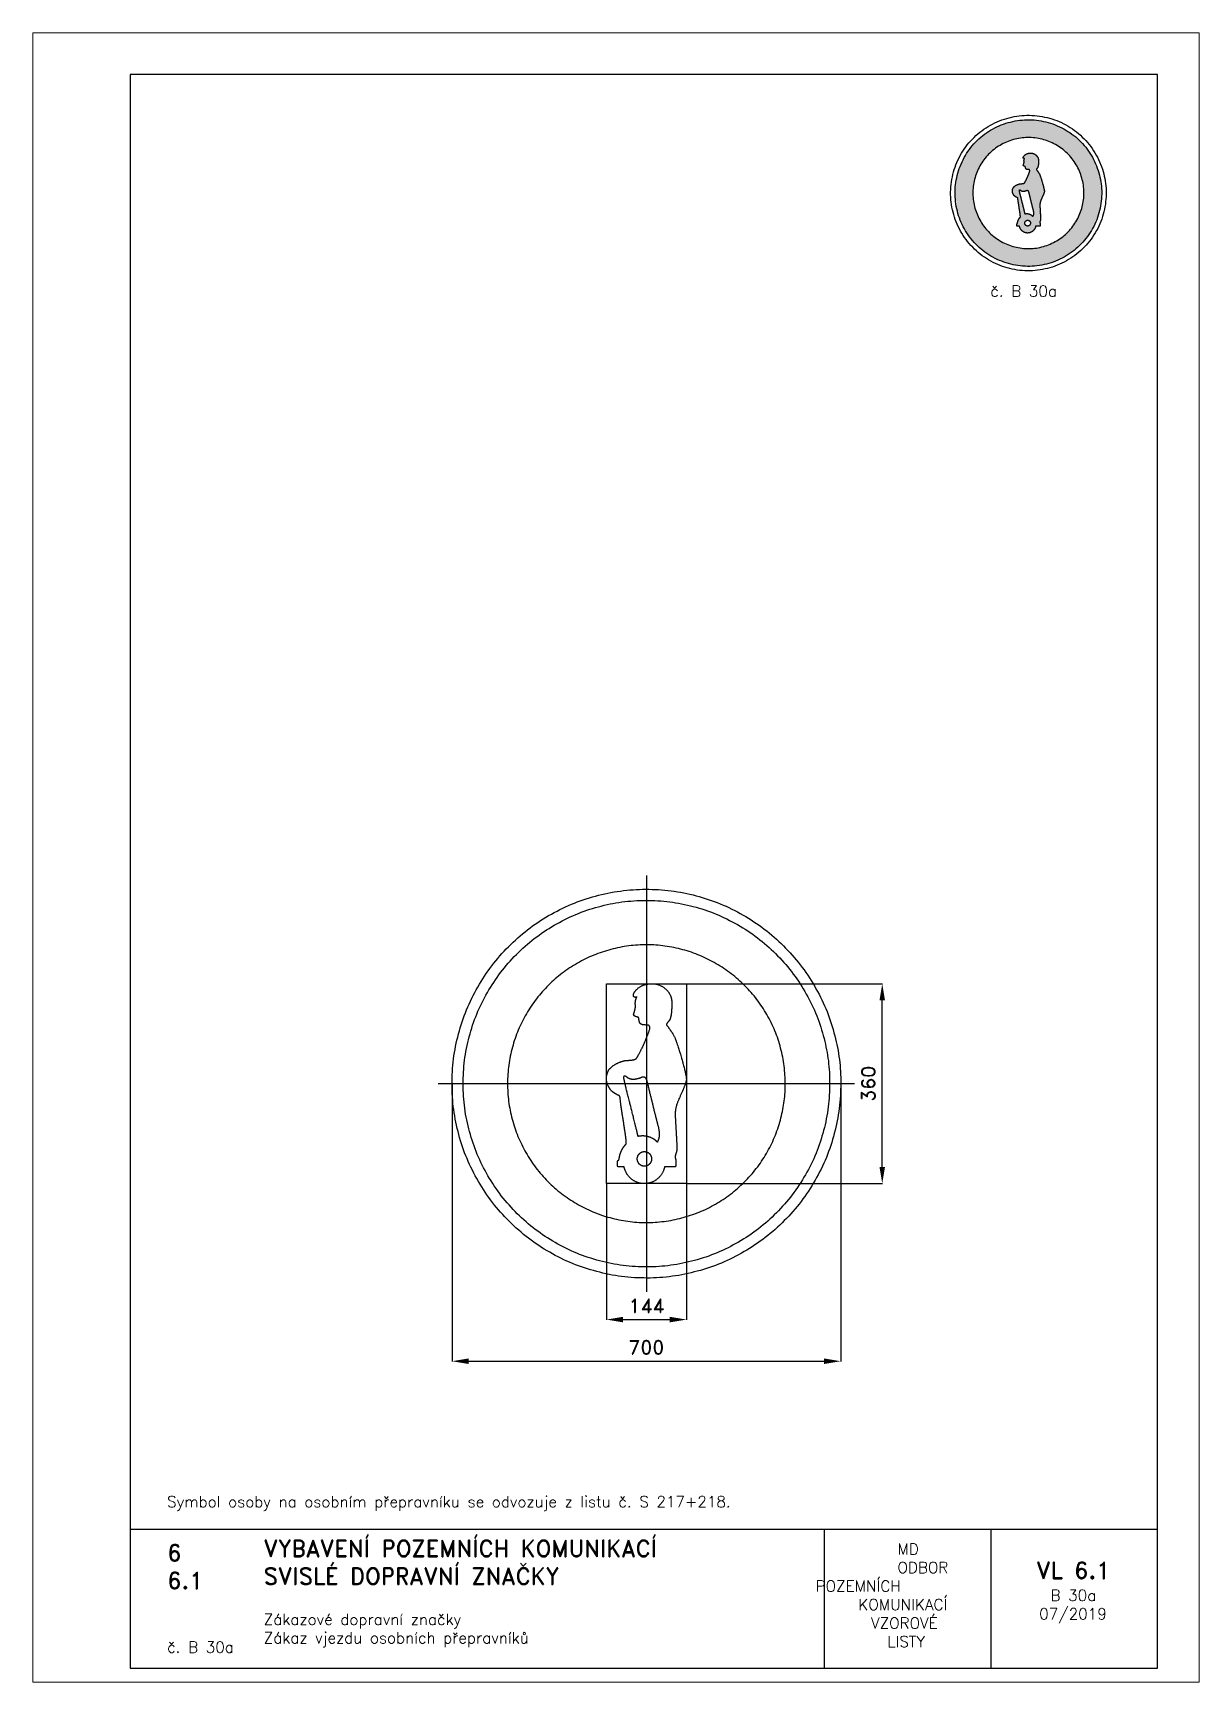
# Paper-space layout 'B 30a' of a CAD drawing. Header units: millimetres. Extents: x 0 to 210, y 0 to 297.
# The model-space entities are those that its viewports show. They can reach past a viewport. Long polylines and large blocks are cut down to what shows.
import ezdxf

# ---------------------------------------------------------------- set-up
doc = ezdxf.new("R2010")
doc.units = ezdxf.units.MM
doc.header["$LTSCALE"] = 5
doc.linetypes.add('ČERCHOVANÁX2', pattern=[2, 1, -0.5, 0, -0.5])
doc.linetypes.add('ČÁRKOVANÁX2', pattern=[1.5, 1, -0.5])
for name, color, linetype in [('Kóty', 2, 'Continuous'), ('Rozpiska', 7, 'Continuous'), ('Značka', 7, 'Continuous')]:
    doc.layers.add(name, color=color, linetype=linetype)
doc.layers.add('Rámeček', color=6, linetype='Continuous', plot=False)
doc.styles.get("Standard").update_dxf_attribs({"font": 'romand.shx', "height": 25})
doc.dimstyles.get("Standard").update_dxf_attribs({"dimtxt": 25, "dimasz": 30, "dimexe": 0.18, "dimexo": 0.0625, "dimgap": 12.5, "dimtad": 1, "dimdec": 0, "dimzin": 0, "dimdsep": 46, "dimtxsty": 'Standard', "dimcen": 0.09, "dimadec": 0, "dimazin": 0, "dimtfac": 1, "dimtdec": 0, "dimtofl": 0, "dimtmove": 0, "dimatfit": 3, "dimfxl": 1, "dimtolj": 1, "dimtzin": 0, "dimarcsym": 0})

psp = doc.layouts.new('B 30a')

# ---------------------------------------------------------------- texts
at = {"layer": 'Rozpiska', "color": 7, "attachment_point": 1}
for s, width, heights, insert, char_height in [('\\pi7.13433;{\\C6;č. B 30a}', 27.9829, [2.67], (165.28, 251.51), 2), ('\\P\\PSymbol osoby na osobním přepravníku se odvozuje z listu č. S 217+218. ', 155.5011, [0], (24.17, 40.15), 2), ('6', 149.0422, [0], (24.17, 24.77), 3), ('{\\C6;VYBAVENÍ POZEMNÍCH KOMUNIKACÍ\\P}SVISLÉ DOPRAVNÍ ZNAČKY{\\H1.34524x; }', 149.0422, [0], (41.56, 25.56), 3), ('\\pi14.7414;{\\C6;MD\\P\\pi2.36044;}ODBOR POZEMNÍCH{\\H1.57143x; }\\P\\pi7.69378;KOMUNIKACÍ{\\H1.5x; }\\P\\pi9.97949;{\\C6;VZOROVÉ\\H1.47619x; \\H0.67742x;\\P\\pi12.93187;LISTY\\H1.26984x; }', 33.1018, [0], (140.95, 24.95), 2), ('\\pi1.03113;{\\H1.5x;\\C6;VL 6.1\\P\\pi3.60253;\\H0.66667x;B 30a\\H1.66666x; \\H0.6x;\\P\\pi1.5549;07/2019\\H1.80159x; }', 16.0623, [0], (179.66, 21.61), 2), ('6.1', 149.0422, [0], (24.17, 19.78), 3), ('{\\C6;Zákazové dopravní značky\\P}Zákaz vjezdu osobních přepravníků{\\H1.83333x; }', 149.0422, [0], (41.56, 12.29), 2), ('{\\C6;č. B 30a}', 18.3305, [2.67], (24.17, 7.28), 2)]:
    psp.add_mtext_dynamic_manual_height_columns(s, width=width, gutter_width=100, heights=heights, dxfattribs=dict(at, insert=insert, char_height=char_height))

msp = doc.modelspace()

# ---------------------------------------------------------------- blocks, each defined once
blk = doc.blocks.new('A$C588174E5')
h = blk.add_hatch(color=10)
h.dxf.hatch_style = 1
edge = h.paths.add_edge_path()
edge.add_line((27.2, 14), (27.2, 13.91))
edge.add_line((27.2, 13.91), (27.2, 13.83))
edge.add_arc((13.77, 13.99), 13.43, 351.9486, 359.318, ccw=False)
edge.add_arc((15.08, 13.8), 12.11, 343.7793, 351.9626, ccw=False)
edge.add_arc((15.31, 13.46), 11.79, 336.6382, 345.0375, ccw=False)
edge.add_arc((14.71, 13.72), 12.44, 328.6828, 336.6445, ccw=False)
edge.add_arc((14.39, 13.68), 12.7, 321.7698, 329.568, ccw=False)
edge.add_arc((14.52, 13.59), 12.54, 313.8835, 321.7764, ccw=False)
edge.add_arc((14.42, 13.44), 12.51, 306.738, 314.6554, ccw=False)
edge.add_arc((14.39, 13.48), 12.56, 298.8601, 306.7469, ccw=False)
edge.add_arc((14.24, 13.41), 12.57, 291.7478, 299.6261, ccw=False)
edge.add_arc((14.24, 13.4), 12.56, 283.8705, 291.7554, ccw=False)
edge.add_arc((14.08, 13.36), 12.56, 276.7457, 284.6319, ccw=False)
edge.add_arc((14.08, 13.36), 12.56, 268.8689, 276.7535, ccw=False)
edge.add_arc((13.91, 13.36), 12.56, 261.7462, 269.6307, ccw=False)
edge.add_arc((13.91, 13.36), 12.56, 253.8691, 261.7537, ccw=False)
edge.add_arc((13.75, 13.41), 12.56, 246.7465, 254.6312, ccw=False)
edge.add_arc((13.74, 13.41), 12.56, 238.8692, 246.7537, ccw=False)
edge.add_arc((13.6, 13.49), 12.56, 231.7458, 239.6304, ccw=False)
edge.add_arc((13.6, 13.49), 12.56, 223.8698, 231.7545, ccw=False)
edge.add_arc((13.48, 13.61), 12.56, 216.7454, 224.63, ccw=False)
edge.add_arc((13.48, 13.61), 12.56, 208.8694, 216.754, ccw=False)
edge.add_arc((13.4, 13.76), 12.56, 201.7463, 209.6309, ccw=False)
edge.add_arc((13.4, 13.76), 12.56, 193.8693, 201.7539, ccw=False)
edge.add_arc((13.36, 13.92), 12.56, 186.746, 194.6306, ccw=False)
edge.add_arc((13.36, 13.92), 12.56, 178.8692, 186.7538, ccw=False)
edge.add_arc((13.36, 14.09), 12.56, 171.7462, 179.6307, ccw=False)
edge.add_arc((13.36, 14.09), 12.56, 163.8691, 171.7537, ccw=False)
edge.add_arc((13.41, 14.25), 12.56, 156.7465, 164.6312, ccw=False)
edge.add_arc((13.41, 14.26), 12.56, 148.8692, 156.7537, ccw=False)
edge.add_arc((13.49, 14.4), 12.56, 141.7459, 149.6305, ccw=False)
edge.add_arc((13.49, 14.4), 12.56, 133.8696, 141.7545, ccw=False)
edge.add_arc((13.61, 14.52), 12.56, 126.7456, 134.6303, ccw=False)
edge.add_arc((13.61, 14.52), 12.56, 118.8697, 126.754, ccw=False)
edge.add_arc((13.76, 14.6), 12.56, 111.7456, 119.6301, ccw=False)
edge.add_arc((13.76, 14.6), 12.56, 103.8694, 111.7541, ccw=False)
edge.add_arc((13.92, 14.64), 12.56, 96.7463, 104.6311, ccw=False)
edge.add_arc((13.92, 14.64), 12.56, 88.8695, 96.7541, ccw=False)
edge.add_arc((14.09, 14.64), 12.56, 81.7459, 89.6307, ccw=False)
edge.add_arc((14.09, 14.64), 12.56, 73.8686, 81.7532, ccw=False)
edge.add_arc((14.25, 14.59), 12.56, 66.7471, 74.6313, ccw=False)
edge.add_arc((14.26, 14.59), 12.56, 58.869, 66.7534, ccw=False)
edge.add_arc((14.4, 14.51), 12.56, 51.745, 59.63, ccw=False)
edge.add_arc((14.4, 14.5), 12.56, 43.8721, 51.7544, ccw=False)
edge.add_arc((14.52, 14.38), 12.56, 36.7485, 44.6323, ccw=False)
edge.add_arc((14.54, 14.4), 12.53, 28.8581, 36.7588, ccw=False)
edge.add_arc((14.6, 14.25), 12.55, 21.729, 29.6139, ccw=False)
edge.add_arc((14.48, 14.19), 12.69, 13.9279, 21.7347, ccw=False)
edge.add_arc((14.67, 14.07), 12.54, 7.1977, 14.7103, ccw=False)
edge.add_arc((15.23, 14.13), 11.97, -0.6383, 7.2116, ccw=False)
edge = h.paths.add_edge_path(flags=16)
edge.add_line((24, 14), (24, 14.07))
edge.add_line((24, 14.07), (24, 14.13))
edge.add_arc((13.83, 14.01), 10.17, 0.6822, 8.0523)
edge.add_arc((14.82, 14.15), 9.17, 8.0364, 16.2199)
edge.add_arc((14.99, 14.41), 8.93, 14.9641, 23.3637)
edge.add_arc((14.54, 14.21), 9.43, 23.3541, 31.3157)
edge.add_arc((14.3, 14.24), 9.62, 30.4335, 38.2319)
edge.add_arc((14.39, 14.31), 9.5, 38.2216, 46.1144)
edge.add_arc((14.32, 14.42), 9.47, 45.3447, 53.2627)
edge.add_arc((14.29, 14.39), 9.51, 53.2534, 61.1406)
edge.add_arc((14.18, 14.45), 9.52, 60.3739, 68.2523)
edge.add_arc((14.18, 14.45), 9.52, 68.2444, 76.1288)
edge.add_arc((14.06, 14.49), 9.51, 75.3691, 83.2554)
edge.add_arc((14.06, 14.49), 9.51, 83.2449, 91.1298)
edge.add_arc((13.93, 14.48), 9.52, 90.3692, 98.2536)
edge.add_arc((13.93, 14.48), 9.52, 98.2469, 106.1312)
edge.add_arc((13.81, 14.45), 9.52, 105.3698, 113.254)
edge.add_arc((13.81, 14.45), 9.52, 113.2456, 121.1301)
edge.add_arc((13.7, 14.39), 9.51, 120.3694, 128.2545)
edge.add_arc((13.7, 14.38), 9.51, 128.2461, 136.1307)
edge.add_arc((13.61, 14.29), 9.52, 135.3686, 143.2529)
edge.add_arc((13.61, 14.29), 9.52, 143.247, 151.1316)
edge.add_arc((13.55, 14.18), 9.52, 150.3685, 158.2531)
edge.add_arc((13.55, 14.18), 9.52, 158.2465, 166.1311)
edge.add_arc((13.51, 14.06), 9.51, 165.3699, 173.2546)
edge.add_arc((13.51, 14.06), 9.51, 173.2451, 181.1297)
edge.add_arc((13.52, 13.93), 9.52, 180.3691, 188.2537)
edge.add_arc((13.52, 13.93), 9.51, 188.2468, 196.1314)
edge.add_arc((13.55, 13.81), 9.52, 195.369, 203.2536)
edge.add_arc((13.55, 13.81), 9.51, 203.2464, 211.1309)
edge.add_arc((13.62, 13.7), 9.52, 210.3697, 218.2542)
edge.add_arc((13.62, 13.7), 9.52, 218.2461, 226.1306)
edge.add_arc((13.71, 13.61), 9.52, 225.3684, 233.2531)
edge.add_arc((13.71, 13.61), 9.52, 233.247, 241.1316)
edge.add_arc((13.82, 13.55), 9.52, 240.3685, 248.2531)
edge.add_arc((13.82, 13.55), 9.51, 248.2464, 256.1311)
edge.add_arc((13.94, 13.51), 9.52, 255.37, 263.2545)
edge.add_arc((13.94, 13.51), 9.52, 263.2451, 271.1296)
edge.add_arc((14.07, 13.52), 9.52, 270.3691, 278.2537)
edge.add_arc((14.07, 13.52), 9.51, 278.2466, 286.1315)
edge.add_arc((14.19, 13.55), 9.52, 285.3691, 293.2535)
edge.add_arc((14.19, 13.55), 9.51, 293.2464, 301.1309)
edge.add_arc((14.3, 13.61), 9.51, 300.3691, 308.2539)
edge.add_arc((14.3, 13.62), 9.52, 308.2463, 316.1283)
edge.add_arc((14.39, 13.71), 9.52, 315.3681, 323.2522)
edge.add_arc((14.41, 13.7), 9.49, 323.2419, 331.1428)
edge.add_arc((14.46, 13.81), 9.51, 330.386, 338.2708)
edge.add_arc((14.36, 13.85), 9.61, 338.2645, 346.0716)
edge.add_arc((14.5, 13.95), 9.5, 345.2895, 352.8013)
edge.add_arc((14.93, 13.9), 9.07, 352.7896, 360.6392)
h = blk.add_hatch(color=249)
h.dxf.hatch_style = 1
edge = h.paths.add_edge_path(flags=16)
edge.add_line((13.86, 9.11), (13.86, 9.11))
edge.add_line((13.86, 9.11), (13.86, 9.11))
edge.add_line((13.86, 9.11), (13.86, 9.11))
edge.add_line((13.86, 9.11), (13.87, 9.11))
edge.add_line((13.87, 9.11), (13.87, 9.11))
edge.add_line((13.87, 9.11), (13.87, 9.11))
edge.add_line((13.87, 9.11), (13.87, 9.11))
edge.add_line((13.87, 9.11), (13.88, 9.11))
edge.add_line((13.88, 9.11), (13.88, 9.11))
edge.add_line((13.88, 9.11), (13.88, 9.11))
edge.add_line((13.88, 9.11), (13.88, 9.11))
edge.add_line((13.88, 9.11), (13.89, 9.11))
edge.add_arc((13.86, 8.47), 0.646, 85.5339, 87.3687, ccw=False)
edge.add_arc((13.87, 8.67), 0.441, 82.7784, 85.4701, ccw=False)
edge.add_arc((13.88, 8.71), 0.4, 80.6349, 83.1049, ccw=False)
edge.add_line((13.94, 9.1), (13.96, 9.1))
edge.add_line((13.96, 9.1), (13.98, 9.1))
edge.add_line((13.98, 9.1), (14, 9.09))
edge.add_line((14, 9.09), (14.01, 9.09))
edge.add_line((14.01, 9.09), (14.02, 9.09))
edge.add_line((14.02, 9.09), (14.04, 9.08))
edge.add_line((14.04, 9.08), (14.05, 9.07))
edge.add_line((14.05, 9.07), (14.07, 9.07))
edge.add_line((14.07, 9.07), (14.09, 9.06))
edge.add_line((14.09, 9.06), (14.1, 9.05))
edge.add_line((14.1, 9.05), (14.12, 9.04))
edge.add_line((14.12, 9.04), (14.13, 9.03))
edge.add_line((14.13, 9.03), (14.14, 9.03))
edge.add_line((14.14, 9.03), (14.16, 9.02))
edge.add_line((14.16, 9.02), (14.17, 9.01))
edge.add_line((14.17, 9.01), (14.18, 9))
edge.add_line((14.18, 9), (14.19, 8.99))
edge.add_line((14.19, 8.99), (14.2, 8.98))
edge.add_line((14.2, 8.98), (14.22, 8.96))
edge.add_line((14.22, 8.96), (14.23, 8.95))
edge.add_line((14.23, 8.95), (14.24, 8.94))
edge.add_line((14.24, 8.94), (14.25, 8.93))
edge.add_line((14.25, 8.93), (14.26, 8.92))
edge.add_line((14.26, 8.92), (14.27, 8.91))
edge.add_line((14.27, 8.91), (14.28, 8.9))
edge.add_line((14.28, 8.9), (14.29, 8.88))
edge.add_line((14.29, 8.88), (14.3, 8.87))
edge.add_line((14.3, 8.87), (14.31, 8.85))
edge.add_line((14.31, 8.85), (14.31, 8.84))
edge.add_line((14.31, 8.84), (14.32, 8.82))
edge.add_line((14.32, 8.82), (14.33, 8.81))
edge.add_line((14.33, 8.81), (14.34, 8.79))
edge.add_line((14.34, 8.79), (14.34, 8.78))
edge.add_line((14.34, 8.78), (14.35, 8.76))
edge.add_line((14.35, 8.76), (14.35, 8.75))
edge.add_line((14.35, 8.75), (14.36, 8.74))
edge.add_line((14.36, 8.74), (14.36, 8.72))
edge.add_line((14.36, 8.72), (14.36, 8.71))
edge.add_line((14.36, 8.71), (14.36, 8.7))
edge.add_line((14.36, 8.7), (14.36, 8.7))
edge.add_line((14.36, 8.7), (14.37, 8.69))
edge.add_line((14.37, 8.69), (14.37, 8.68))
edge.add_line((14.37, 8.68), (14.37, 8.68))
edge.add_line((14.37, 8.68), (14.37, 8.67))
edge.add_line((14.37, 8.67), (14.37, 8.67))
edge.add_line((14.37, 8.67), (14.37, 8.66))
edge.add_line((14.37, 8.66), (14.37, 8.65))
edge.add_line((14.37, 8.65), (14.37, 8.65))
edge.add_line((14.37, 8.65), (14.37, 8.64))
edge.add_line((14.37, 8.64), (14.37, 8.63))
edge.add_line((14.37, 8.63), (14.38, 8.62))
edge.add_line((14.38, 8.62), (14.38, 8.62))
edge.add_line((14.38, 8.62), (14.38, 8.61))
edge.add_line((14.38, 8.61), (14.38, 8.6))
edge.add_line((14.38, 8.6), (14.38, 8.6))
edge.add_line((14.38, 8.6), (14.38, 8.59))
edge.add_line((14.38, 8.59), (14.38, 8.58))
edge.add_line((14.38, 8.58), (14.38, 8.56))
edge.add_line((14.38, 8.56), (14.37, 8.54))
edge.add_line((14.37, 8.54), (14.37, 8.52))
edge.add_line((14.37, 8.52), (14.37, 8.5))
edge.add_line((14.37, 8.5), (14.37, 8.48))
edge.add_line((14.37, 8.48), (14.36, 8.46))
edge.add_line((14.36, 8.46), (14.36, 8.44))
edge.add_line((14.36, 8.44), (14.35, 8.43))
edge.add_line((14.35, 8.43), (14.35, 8.41))
edge.add_line((14.35, 8.41), (14.34, 8.39))
edge.add_line((14.34, 8.39), (14.33, 8.37))
edge.add_line((14.33, 8.37), (14.32, 8.35))
edge.add_line((14.32, 8.35), (14.32, 8.34))
edge.add_line((14.32, 8.34), (14.31, 8.32))
edge.add_line((14.31, 8.32), (14.3, 8.31))
edge.add_line((14.3, 8.31), (14.29, 8.3))
edge.add_line((14.29, 8.3), (14.28, 8.28))
edge.add_line((14.28, 8.28), (14.28, 8.27))
edge.add_line((14.28, 8.27), (14.27, 8.26))
edge.add_line((14.27, 8.26), (14.26, 8.25))
edge.add_line((14.26, 8.25), (14.25, 8.23))
edge.add_line((14.25, 8.23), (14.23, 8.22))
edge.add_line((14.23, 8.22), (14.22, 8.21))
edge.add_line((14.22, 8.21), (14.21, 8.2))
edge.add_line((14.21, 8.2), (14.2, 8.19))
edge.add_line((14.2, 8.19), (14.19, 8.18))
edge.add_line((14.19, 8.18), (14.18, 8.17))
edge.add_line((14.18, 8.17), (14.17, 8.16))
edge.add_line((14.17, 8.16), (14.15, 8.15))
edge.add_line((14.15, 8.15), (14.14, 8.14))
edge.add_line((14.14, 8.14), (14.12, 8.13))
edge.add_line((14.12, 8.13), (14.11, 8.12))
edge.add_line((14.11, 8.12), (14.09, 8.11))
edge.add_line((14.09, 8.11), (14.08, 8.11))
edge.add_line((14.08, 8.11), (14.06, 8.1))
edge.add_line((14.06, 8.1), (14.05, 8.09))
edge.add_line((14.05, 8.09), (14.04, 8.09))
edge.add_line((14.04, 8.09), (14.02, 8.08))
edge.add_arc((13.88, 8.52), 0.457, 286.3448, 288.3632, ccw=False)
edge.add_line((14.01, 8.08), (13.99, 8.08))
edge.add_line((13.99, 8.08), (13.98, 8.07))
edge.add_line((13.98, 8.07), (13.98, 8.07))
edge.add_line((13.98, 8.07), (13.97, 8.07))
edge.add_line((13.97, 8.07), (13.96, 8.07))
edge.add_line((13.96, 8.07), (13.96, 8.07))
edge.add_line((13.96, 8.07), (13.95, 8.07))
edge.add_line((13.95, 8.07), (13.95, 8.07))
edge.add_line((13.95, 8.07), (13.94, 8.06))
edge.add_arc((13.87, 8.55), 0.492, 277.9922, 278.7598, ccw=False)
edge.add_arc((13.84, 8.71), 0.652, 277.7423, 278.3211, ccw=False)
edge.add_line((13.93, 8.06), (13.92, 8.06))
edge.add_arc((13.86, 8.5), 0.441, 277.0277, 277.6771, ccw=False)
edge.add_line((13.92, 8.06), (13.91, 8.06))
edge.add_line((13.91, 8.06), (13.91, 8.06))
edge.add_line((13.91, 8.06), (13.91, 8.06))
edge.add_line((13.91, 8.06), (13.9, 8.06))
edge.add_line((13.9, 8.06), (13.9, 8.06))
edge.add_line((13.9, 8.06), (13.89, 8.06))
edge.add_line((13.89, 8.06), (13.89, 8.06))
edge.add_line((13.89, 8.06), (13.89, 8.06))
edge.add_line((13.89, 8.06), (13.88, 8.06))
edge.add_line((13.88, 8.06), (13.88, 8.06))
edge.add_line((13.88, 8.06), (13.88, 8.06))
edge.add_line((13.88, 8.06), (13.87, 8.06))
edge.add_line((13.87, 8.06), (13.87, 8.06))
edge.add_line((13.87, 8.06), (13.87, 8.06))
edge.add_line((13.87, 8.06), (13.87, 8.06))
edge.add_line((13.87, 8.06), (13.87, 8.06))
edge.add_line((13.87, 8.06), (13.86, 8.06))
edge.add_line((13.86, 8.06), (13.86, 8.06))
edge.add_line((13.86, 8.06), (13.86, 8.06))
edge.add_line((13.86, 8.06), (13.86, 8.06))
edge.add_line((13.86, 8.06), (13.86, 8.06))
edge.add_line((13.86, 8.06), (13.86, 8.06))
edge.add_line((13.86, 8.06), (13.86, 8.06))
edge.add_line((13.86, 8.06), (13.86, 8.06))
edge.add_line((13.86, 8.06), (13.86, 8.06))
edge.add_line((13.86, 8.06), (13.85, 8.06))
edge.add_line((13.85, 8.06), (13.85, 8.06))
edge.add_line((13.85, 8.06), (13.85, 8.06))
edge.add_line((13.85, 8.06), (13.85, 8.06))
edge.add_line((13.85, 8.06), (13.84, 8.06))
edge.add_line((13.84, 8.06), (13.84, 8.06))
edge.add_line((13.84, 8.06), (13.84, 8.06))
edge.add_line((13.84, 8.06), (13.84, 8.06))
edge.add_line((13.84, 8.06), (13.84, 8.06))
edge.add_line((13.84, 8.06), (13.83, 8.06))
edge.add_line((13.83, 8.06), (13.82, 8.06))
edge.add_line((13.82, 8.06), (13.82, 8.06))
edge.add_line((13.82, 8.06), (13.81, 8.06))
edge.add_line((13.81, 8.06), (13.81, 8.06))
edge.add_line((13.81, 8.06), (13.8, 8.06))
edge.add_line((13.8, 8.06), (13.8, 8.06))
edge.add_line((13.8, 8.06), (13.8, 8.06))
edge.add_line((13.8, 8.06), (13.79, 8.06))
edge.add_line((13.79, 8.06), (13.79, 8.06))
edge.add_line((13.79, 8.06), (13.77, 8.07))
edge.add_line((13.77, 8.07), (13.76, 8.07))
edge.add_line((13.76, 8.07), (13.74, 8.07))
edge.add_line((13.74, 8.07), (13.73, 8.07))
edge.add_line((13.73, 8.07), (13.72, 8.08))
edge.add_line((13.72, 8.08), (13.71, 8.08))
edge.add_line((13.71, 8.08), (13.7, 8.08))
edge.add_line((13.7, 8.08), (13.69, 8.09))
edge.add_line((13.69, 8.09), (13.68, 8.09))
edge.add_line((13.68, 8.09), (13.67, 8.1))
edge.add_line((13.67, 8.1), (13.65, 8.1))
edge.add_line((13.65, 8.1), (13.63, 8.11))
edge.add_line((13.63, 8.11), (13.62, 8.12))
edge.add_line((13.62, 8.12), (13.6, 8.13))
edge.add_line((13.6, 8.13), (13.59, 8.14))
edge.add_line((13.59, 8.14), (13.58, 8.14))
edge.add_line((13.58, 8.14), (13.57, 8.15))
edge.add_line((13.57, 8.15), (13.56, 8.16))
edge.add_line((13.56, 8.16), (13.54, 8.17))
edge.add_line((13.54, 8.17), (13.53, 8.18))
edge.add_line((13.53, 8.18), (13.52, 8.19))
edge.add_line((13.52, 8.19), (13.5, 8.21))
edge.add_line((13.5, 8.21), (13.49, 8.22))
edge.add_line((13.49, 8.22), (13.48, 8.23))
edge.add_line((13.48, 8.23), (13.47, 8.24))
edge.add_line((13.47, 8.24), (13.46, 8.25))
edge.add_line((13.46, 8.25), (13.45, 8.26))
edge.add_line((13.45, 8.26), (13.44, 8.27))
edge.add_line((13.44, 8.27), (13.44, 8.29))
edge.add_line((13.44, 8.29), (13.43, 8.3))
edge.add_line((13.43, 8.3), (13.42, 8.32))
edge.add_line((13.42, 8.32), (13.41, 8.33))
edge.add_line((13.41, 8.33), (13.4, 8.35))
edge.add_line((13.4, 8.35), (13.39, 8.36))
edge.add_line((13.39, 8.36), (13.39, 8.38))
edge.add_line((13.39, 8.38), (13.38, 8.39))
edge.add_line((13.38, 8.39), (13.37, 8.41))
edge.add_line((13.37, 8.41), (13.37, 8.42))
edge.add_line((13.37, 8.42), (13.37, 8.43))
edge.add_line((13.37, 8.43), (13.36, 8.45))
edge.add_line((13.36, 8.45), (13.36, 8.46))
edge.add_line((13.36, 8.46), (13.36, 8.47))
edge.add_line((13.36, 8.47), (13.36, 8.47))
edge.add_line((13.36, 8.47), (13.36, 8.48))
edge.add_line((13.36, 8.48), (13.35, 8.49))
edge.add_line((13.35, 8.49), (13.35, 8.49))
edge.add_line((13.35, 8.49), (13.35, 8.5))
edge.add_line((13.35, 8.5), (13.35, 8.5))
edge.add_line((13.35, 8.5), (13.35, 8.51))
edge.add_line((13.35, 8.51), (13.35, 8.52))
edge.add_line((13.35, 8.52), (13.35, 8.52))
edge.add_line((13.35, 8.52), (13.35, 8.53))
edge.add_line((13.35, 8.53), (13.35, 8.54))
edge.add_line((13.35, 8.54), (13.35, 8.55))
edge.add_line((13.35, 8.55), (13.35, 8.55))
edge.add_line((13.35, 8.55), (13.35, 8.56))
edge.add_line((13.35, 8.56), (13.35, 8.57))
edge.add_line((13.35, 8.57), (13.35, 8.57))
edge.add_line((13.35, 8.57), (13.34, 8.58))
edge.add_line((13.34, 8.58), (13.34, 8.58))
edge.add_line((13.34, 8.58), (13.35, 8.61))
edge.add_line((13.35, 8.61), (13.35, 8.63))
edge.add_line((13.35, 8.63), (13.35, 8.65))
edge.add_line((13.35, 8.65), (13.35, 8.67))
edge.add_line((13.35, 8.67), (13.36, 8.69))
edge.add_line((13.36, 8.69), (13.36, 8.71))
edge.add_line((13.36, 8.71), (13.36, 8.73))
edge.add_line((13.36, 8.73), (13.37, 8.74))
edge.add_line((13.37, 8.74), (13.38, 8.76))
edge.add_line((13.38, 8.76), (13.38, 8.78))
edge.add_line((13.38, 8.78), (13.39, 8.8))
edge.add_line((13.39, 8.8), (13.4, 8.82))
edge.add_line((13.4, 8.82), (13.4, 8.83))
edge.add_line((13.4, 8.83), (13.41, 8.85))
edge.add_line((13.41, 8.85), (13.42, 8.86))
edge.add_line((13.42, 8.86), (13.43, 8.87))
edge.add_line((13.43, 8.87), (13.44, 8.89))
edge.add_line((13.44, 8.89), (13.44, 8.9))
edge.add_line((13.44, 8.9), (13.45, 8.91))
edge.add_line((13.45, 8.91), (13.46, 8.92))
edge.add_line((13.46, 8.92), (13.48, 8.94))
edge.add_line((13.48, 8.94), (13.49, 8.95))
edge.add_line((13.49, 8.95), (13.5, 8.96))
edge.add_line((13.5, 8.96), (13.51, 8.97))
edge.add_line((13.51, 8.97), (13.52, 8.98))
edge.add_line((13.52, 8.98), (13.54, 8.99))
edge.add_line((13.54, 8.99), (13.55, 9))
edge.add_line((13.55, 9), (13.56, 9.01))
edge.add_line((13.56, 9.01), (13.57, 9.02))
edge.add_line((13.57, 9.02), (13.58, 9.03))
edge.add_line((13.58, 9.03), (13.6, 9.04))
edge.add_line((13.6, 9.04), (13.62, 9.05))
edge.add_line((13.62, 9.05), (13.63, 9.06))
edge.add_line((13.63, 9.06), (13.64, 9.06))
edge.add_line((13.64, 9.06), (13.66, 9.07))
edge.add_arc((13.84, 8.65), 0.456, 111.4211, 113.4473, ccw=False)
edge.add_line((13.67, 9.08), (13.69, 9.08))
edge.add_arc((13.82, 8.71), 0.395, 108.0599, 109.9334, ccw=False)
edge.add_arc((13.84, 8.66), 0.446, 106.1849, 108.2511, ccw=False)
edge.add_arc((13.9, 8.43), 0.683, 104.7822, 106.1285, ccw=False)
edge.add_line((13.73, 9.09), (13.74, 9.1))
edge.add_line((13.74, 9.1), (13.74, 9.1))
edge.add_line((13.74, 9.1), (13.75, 9.1))
edge.add_line((13.75, 9.1), (13.76, 9.1))
edge.add_line((13.76, 9.1), (13.76, 9.1))
edge.add_arc((13.86, 8.63), 0.48, 100.4393, 101.2268, ccw=False)
edge.add_arc((13.85, 8.65), 0.456, 99.2738, 99.9366, ccw=False)
edge.add_arc((13.85, 8.65), 0.461, 98.849, 99.5034, ccw=False)
edge.add_arc((13.86, 8.62), 0.488, 98.3324, 99.1071, ccw=False)
edge.add_arc((13.87, 8.53), 0.582, 97.7075, 98.3558, ccw=False)
edge.add_line((13.79, 9.11), (13.8, 9.11))
edge.add_line((13.8, 9.11), (13.8, 9.11))
edge.add_line((13.8, 9.11), (13.81, 9.11))
edge.add_line((13.81, 9.11), (13.81, 9.11))
edge.add_line((13.81, 9.11), (13.82, 9.11))
edge.add_line((13.82, 9.11), (13.82, 9.11))
edge.add_line((13.82, 9.11), (13.82, 9.11))
edge.add_line((13.82, 9.11), (13.83, 9.11))
edge.add_line((13.83, 9.11), (13.83, 9.11))
edge.add_line((13.83, 9.11), (13.84, 9.11))
edge.add_line((13.84, 9.11), (13.84, 9.11))
edge.add_line((13.84, 9.11), (13.84, 9.11))
edge.add_line((13.84, 9.11), (13.84, 9.11))
edge.add_line((13.84, 9.11), (13.85, 9.11))
edge.add_line((13.85, 9.11), (13.85, 9.11))
edge.add_line((13.85, 9.11), (13.85, 9.11))
edge.add_line((13.85, 9.11), (13.85, 9.11))
edge.add_line((13.85, 9.11), (13.86, 9.11))
edge.add_line((13.86, 9.11), (13.86, 9.11))
edge.add_line((13.86, 9.11), (13.86, 9.11))
edge.add_line((13.86, 9.11), (13.86, 9.11))
edge.add_line((13.86, 9.11), (13.86, 9.11))
edge = h.paths.add_edge_path()
edge.add_line((14.26, 18.04), (14.26, 18.04))
edge.add_line((14.26, 18.04), (14.26, 18.04))
edge.add_line((14.26, 18.04), (14.26, 18.05))
edge.add_line((14.26, 18.05), (14.25, 18.06))
edge.add_line((14.25, 18.06), (14.25, 18.07))
edge.add_line((14.25, 18.07), (14.25, 18.08))
edge.add_line((14.25, 18.08), (14.25, 18.09))
edge.add_line((14.25, 18.09), (14.24, 18.1))
edge.add_line((14.24, 18.1), (14.24, 18.11))
edge.add_line((14.24, 18.11), (14.24, 18.12))
edge.add_line((14.24, 18.12), (14.23, 18.13))
edge.add_line((14.23, 18.13), (14.23, 18.14))
edge.add_line((14.23, 18.14), (14.22, 18.15))
edge.add_line((14.22, 18.15), (14.22, 18.15))
edge.add_line((14.22, 18.15), (14.21, 18.16))
edge.add_line((14.21, 18.16), (14.21, 18.17))
edge.add_line((14.21, 18.17), (14.2, 18.18))
edge.add_line((14.2, 18.18), (14.19, 18.18))
edge.add_line((14.19, 18.18), (14.19, 18.19))
edge.add_line((14.19, 18.19), (14.18, 18.19))
edge.add_line((14.18, 18.19), (14.18, 18.2))
edge.add_line((14.18, 18.2), (14.17, 18.2))
edge.add_line((14.17, 18.2), (14.17, 18.2))
edge.add_line((14.17, 18.2), (14.16, 18.21))
edge.add_line((14.16, 18.21), (14.16, 18.21))
edge.add_line((14.16, 18.21), (14.16, 18.21))
edge.add_line((14.16, 18.21), (14.16, 18.21))
edge.add_line((14.16, 18.21), (14.15, 18.21))
edge.add_line((14.15, 18.21), (14.15, 18.21))
edge.add_line((14.15, 18.21), (14.15, 18.21))
edge.add_line((14.15, 18.21), (14.15, 18.21))
edge.add_line((14.15, 18.21), (14.15, 18.22))
edge.add_line((14.15, 18.22), (14.15, 18.22))
edge.add_line((14.15, 18.22), (14.14, 18.22))
edge.add_line((14.14, 18.22), (14.14, 18.22))
edge.add_line((14.14, 18.22), (14.13, 18.22))
edge.add_line((14.13, 18.22), (14.12, 18.22))
edge.add_line((14.12, 18.22), (14.1, 18.22))
edge.add_line((14.1, 18.22), (14.07, 18.23))
edge.add_line((14.07, 18.23), (14.03, 18.23))
edge.add_line((14.03, 18.23), (13.98, 18.23))
edge.add_line((13.98, 18.23), (13.93, 18.23))
edge.add_line((13.93, 18.23), (13.87, 18.23))
edge.add_arc((13.92, 19.38), 1.15, 265.0636, 267.6636, ccw=False)
edge.add_arc((13.88, 18.99), 0.761, 262.2431, 265.3691, ccw=False)
edge.add_arc((13.85, 18.79), 0.553, 257.9695, 262.2705, ccw=False)
edge.add_arc((13.83, 18.71), 0.471, 252.1038, 258.3499, ccw=False)
edge.add_arc((13.82, 18.68), 0.436, 245.3094, 252.0508, ccw=False)
edge.add_line((13.64, 18.28), (13.63, 18.29))
edge.add_line((13.63, 18.29), (13.61, 18.29))
edge.add_line((13.61, 18.29), (13.6, 18.3))
edge.add_line((13.6, 18.3), (13.59, 18.31))
edge.add_line((13.59, 18.31), (13.58, 18.31))
edge.add_line((13.58, 18.31), (13.57, 18.32))
edge.add_line((13.57, 18.32), (13.57, 18.33))
edge.add_line((13.57, 18.33), (13.56, 18.34))
edge.add_line((13.56, 18.34), (13.55, 18.35))
edge.add_line((13.55, 18.35), (13.55, 18.36))
edge.add_line((13.55, 18.36), (13.54, 18.37))
edge.add_line((13.54, 18.37), (13.54, 18.38))
edge.add_line((13.54, 18.38), (13.53, 18.38))
edge.add_line((13.53, 18.38), (13.53, 18.39))
edge.add_line((13.53, 18.39), (13.52, 18.4))
edge.add_line((13.52, 18.4), (13.52, 18.41))
edge.add_line((13.52, 18.41), (13.52, 18.41))
edge.add_line((13.52, 18.41), (13.52, 18.42))
edge.add_line((13.52, 18.42), (13.51, 18.43))
edge.add_line((13.51, 18.43), (13.51, 18.44))
edge.add_line((13.51, 18.44), (13.51, 18.45))
edge.add_line((13.51, 18.45), (13.5, 18.46))
edge.add_line((13.5, 18.46), (13.5, 18.48))
edge.add_line((13.5, 18.48), (13.49, 18.49))
edge.add_line((13.49, 18.49), (13.49, 18.5))
edge.add_line((13.49, 18.5), (13.49, 18.51))
edge.add_line((13.49, 18.51), (13.48, 18.52))
edge.add_line((13.48, 18.52), (13.48, 18.53))
edge.add_line((13.48, 18.53), (13.48, 18.54))
edge.add_line((13.48, 18.54), (13.48, 18.55))
edge.add_line((13.48, 18.55), (13.47, 18.57))
edge.add_line((13.47, 18.57), (13.47, 18.59))
edge.add_line((13.47, 18.59), (13.46, 18.61))
edge.add_line((13.46, 18.61), (13.46, 18.63))
edge.add_line((13.46, 18.63), (13.46, 18.65))
edge.add_line((13.46, 18.65), (13.45, 18.67))
edge.add_line((13.45, 18.67), (13.45, 18.68))
edge.add_line((13.45, 18.68), (13.45, 18.7))
edge.add_line((13.45, 18.7), (13.45, 18.71))
edge.add_line((13.45, 18.71), (13.45, 18.73))
edge.add_line((13.45, 18.73), (13.45, 18.74))
edge.add_line((13.45, 18.74), (13.45, 18.74))
edge.add_line((13.45, 18.74), (13.45, 18.75))
edge.add_line((13.45, 18.75), (13.44, 18.75))
edge.add_line((13.44, 18.75), (13.44, 18.76))
edge.add_line((13.44, 18.76), (13.44, 18.76))
edge.add_line((13.44, 18.76), (13.44, 18.76))
edge.add_line((13.44, 18.76), (13.44, 18.77))
edge.add_line((13.44, 18.77), (13.44, 18.77))
edge.add_line((13.44, 18.77), (13.44, 18.77))
edge.add_line((13.44, 18.77), (13.44, 18.77))
edge.add_line((13.44, 18.77), (13.44, 18.78))
edge.add_line((13.44, 18.78), (13.44, 18.78))
edge.add_line((13.44, 18.78), (13.44, 18.78))
edge.add_line((13.44, 18.78), (13.44, 18.78))
edge.add_line((13.44, 18.78), (13.44, 18.78))
edge.add_line((13.44, 18.78), (13.44, 18.78))
edge.add_line((13.44, 18.78), (13.44, 18.78))
edge.add_line((13.44, 18.78), (13.44, 18.78))
edge.add_line((13.44, 18.78), (13.43, 18.78))
edge.add_line((13.43, 18.78), (13.43, 18.78))
edge.add_line((13.43, 18.78), (13.43, 18.78))
edge.add_line((13.43, 18.78), (13.43, 18.78))
edge.add_line((13.43, 18.78), (13.43, 18.78))
edge.add_line((13.43, 18.78), (13.43, 18.78))
edge.add_line((13.43, 18.78), (13.42, 18.78))
edge.add_line((13.42, 18.78), (13.42, 18.78))
edge.add_line((13.42, 18.78), (13.42, 18.78))
edge.add_line((13.42, 18.78), (13.41, 18.78))
edge.add_line((13.41, 18.78), (13.41, 18.78))
edge.add_line((13.41, 18.78), (13.4, 18.79))
edge.add_line((13.4, 18.79), (13.4, 18.79))
edge.add_line((13.4, 18.79), (13.4, 18.79))
edge.add_line((13.4, 18.79), (13.4, 18.79))
edge.add_line((13.4, 18.79), (13.39, 18.79))
edge.add_line((13.39, 18.79), (13.39, 18.79))
edge.add_line((13.39, 18.79), (13.38, 18.79))
edge.add_line((13.38, 18.79), (13.37, 18.8))
edge.add_line((13.37, 18.8), (13.36, 18.8))
edge.add_line((13.36, 18.8), (13.35, 18.8))
edge.add_line((13.35, 18.8), (13.34, 18.8))
edge.add_line((13.34, 18.8), (13.33, 18.81))
edge.add_line((13.33, 18.81), (13.32, 18.81))
edge.add_line((13.32, 18.81), (13.32, 18.81))
edge.add_line((13.32, 18.81), (13.31, 18.81))
edge.add_line((13.31, 18.81), (13.3, 18.82))
edge.add_line((13.3, 18.82), (13.29, 18.82))
edge.add_line((13.29, 18.82), (13.27, 18.82))
edge.add_line((13.27, 18.82), (13.26, 18.83))
edge.add_line((13.26, 18.83), (13.25, 18.83))
edge.add_line((13.25, 18.83), (13.24, 18.84))
edge.add_line((13.24, 18.84), (13.23, 18.84))
edge.add_line((13.23, 18.84), (13.22, 18.84))
edge.add_line((13.22, 18.84), (13.21, 18.85))
edge.add_line((13.21, 18.85), (13.2, 18.85))
edge.add_line((13.2, 18.85), (13.19, 18.86))
edge.add_line((13.19, 18.86), (13.19, 18.86))
edge.add_line((13.19, 18.86), (13.18, 18.86))
edge.add_line((13.18, 18.86), (13.17, 18.87))
edge.add_line((13.17, 18.87), (13.17, 18.87))
edge.add_line((13.17, 18.87), (13.16, 18.87))
edge.add_line((13.16, 18.87), (13.16, 18.88))
edge.add_line((13.16, 18.88), (13.15, 18.88))
edge.add_line((13.15, 18.88), (13.15, 18.88))
edge.add_line((13.15, 18.88), (13.14, 18.89))
edge.add_line((13.14, 18.89), (13.14, 18.89))
edge.add_line((13.14, 18.89), (13.13, 18.9))
edge.add_line((13.13, 18.9), (13.13, 18.9))
edge.add_line((13.13, 18.9), (13.12, 18.9))
edge.add_line((13.12, 18.9), (13.12, 18.91))
edge.add_line((13.12, 18.91), (13.12, 18.91))
edge.add_line((13.12, 18.91), (13.11, 18.92))
edge.add_line((13.11, 18.92), (13.11, 18.92))
edge.add_line((13.11, 18.92), (13.11, 18.92))
edge.add_line((13.11, 18.92), (13.1, 18.93))
edge.add_line((13.1, 18.93), (13.1, 18.93))
edge.add_line((13.1, 18.93), (13.1, 18.94))
edge.add_line((13.1, 18.94), (13.1, 18.94))
edge.add_line((13.1, 18.94), (13.09, 18.95))
edge.add_line((13.09, 18.95), (13.09, 18.95))
edge.add_line((13.09, 18.95), (13.09, 18.96))
edge.add_line((13.09, 18.96), (13.09, 18.96))
edge.add_line((13.09, 18.96), (13.09, 18.97))
edge.add_line((13.09, 18.97), (13.09, 18.97))
edge.add_line((13.09, 18.97), (13.09, 18.97))
edge.add_line((13.09, 18.97), (13.09, 18.98))
edge.add_line((13.09, 18.98), (13.09, 18.98))
edge.add_line((13.09, 18.98), (13.08, 18.99))
edge.add_line((13.08, 18.99), (13.08, 18.99))
edge.add_line((13.08, 18.99), (13.08, 19))
edge.add_line((13.08, 19), (13.08, 19))
edge.add_line((13.08, 19), (13.09, 19))
edge.add_line((13.09, 19), (13.09, 19.01))
edge.add_line((13.09, 19.01), (13.09, 19.01))
edge.add_arc((13.22, 18.99), 0.137, 171.4042, 173.0116, ccw=False)
edge.add_arc((13.27, 18.99), 0.186, 170.4353, 171.6195, ccw=False)
edge.add_arc((13.28, 18.99), 0.199, 168.5595, 170.5991, ccw=False)
edge.add_arc((13.26, 18.99), 0.171, 166.1726, 168.5606, ccw=False)
edge.add_line((13.09, 19.03), (13.09, 19.04))
edge.add_line((13.09, 19.04), (13.09, 19.04))
edge.add_line((13.09, 19.04), (13.09, 19.05))
edge.add_line((13.09, 19.05), (13.1, 19.05))
edge.add_line((13.1, 19.05), (13.1, 19.06))
edge.add_line((13.1, 19.06), (13.1, 19.06))
edge.add_line((13.1, 19.06), (13.1, 19.07))
edge.add_line((13.1, 19.07), (13.1, 19.07))
edge.add_line((13.1, 19.07), (13.11, 19.08))
edge.add_line((13.11, 19.08), (13.11, 19.09))
edge.add_line((13.11, 19.09), (13.11, 19.09))
edge.add_line((13.11, 19.09), (13.11, 19.1))
edge.add_line((13.11, 19.1), (13.11, 19.1))
edge.add_line((13.11, 19.1), (13.12, 19.11))
edge.add_line((13.12, 19.11), (13.12, 19.11))
edge.add_line((13.12, 19.11), (13.12, 19.12))
edge.add_line((13.12, 19.12), (13.12, 19.12))
edge.add_line((13.12, 19.12), (13.12, 19.13))
edge.add_line((13.12, 19.13), (13.13, 19.14))
edge.add_line((13.13, 19.14), (13.13, 19.14))
edge.add_line((13.13, 19.14), (13.13, 19.15))
edge.add_line((13.13, 19.15), (13.13, 19.16))
edge.add_line((13.13, 19.16), (13.13, 19.17))
edge.add_line((13.13, 19.17), (13.14, 19.17))
edge.add_line((13.14, 19.17), (13.14, 19.18))
edge.add_line((13.14, 19.18), (13.14, 19.18))
edge.add_line((13.14, 19.18), (13.14, 19.19))
edge.add_line((13.14, 19.19), (13.14, 19.2))
edge.add_line((13.14, 19.2), (13.15, 19.21))
edge.add_line((13.15, 19.21), (13.15, 19.22))
edge.add_line((13.15, 19.22), (13.15, 19.22))
edge.add_line((13.15, 19.22), (13.15, 19.23))
edge.add_line((13.15, 19.23), (13.16, 19.24))
edge.add_line((13.16, 19.24), (13.16, 19.25))
edge.add_line((13.16, 19.25), (13.16, 19.25))
edge.add_line((13.16, 19.25), (13.16, 19.26))
edge.add_line((13.16, 19.26), (13.16, 19.26))
edge.add_line((13.16, 19.26), (13.16, 19.27))
edge.add_line((13.16, 19.27), (13.17, 19.28))
edge.add_line((13.17, 19.28), (13.17, 19.29))
edge.add_line((13.17, 19.29), (13.17, 19.3))
edge.add_line((13.17, 19.3), (13.17, 19.3))
edge.add_line((13.17, 19.3), (13.17, 19.31))
edge.add_line((13.17, 19.31), (13.18, 19.32))
edge.add_line((13.18, 19.32), (13.18, 19.32))
edge.add_line((13.18, 19.32), (13.18, 19.33))
edge.add_line((13.18, 19.33), (13.18, 19.34))
edge.add_line((13.18, 19.34), (13.18, 19.35))
edge.add_line((13.18, 19.35), (13.18, 19.35))
edge.add_line((13.18, 19.35), (13.18, 19.35))
edge.add_line((13.18, 19.35), (13.18, 19.36))
edge.add_line((13.18, 19.36), (13.19, 19.36))
edge.add_line((13.19, 19.36), (13.19, 19.36))
edge.add_line((13.19, 19.36), (13.19, 19.37))
edge.add_line((13.19, 19.37), (13.19, 19.37))
edge.add_line((13.19, 19.37), (13.19, 19.37))
edge.add_line((13.19, 19.37), (13.19, 19.38))
edge.add_line((13.19, 19.38), (13.19, 19.38))
edge.add_line((13.19, 19.38), (13.19, 19.39))
edge.add_line((13.19, 19.39), (13.19, 19.39))
edge.add_line((13.19, 19.39), (13.19, 19.4))
edge.add_line((13.19, 19.4), (13.19, 19.4))
edge.add_line((13.19, 19.4), (13.19, 19.41))
edge.add_line((13.19, 19.41), (13.2, 19.41))
edge.add_line((13.2, 19.41), (13.2, 19.42))
edge.add_line((13.2, 19.42), (13.2, 19.42))
edge.add_line((13.2, 19.42), (13.2, 19.42))
edge.add_line((13.2, 19.42), (13.2, 19.43))
edge.add_arc((12.5, 19.55), 0.708, 350.1848, 351.957)
edge.add_arc((12.57, 19.54), 0.637, 351.9819, 353.9499)
edge.add_arc((12.56, 19.54), 0.653, 353.7893, 355.3896)
edge.add_arc((12.42, 19.56), 0.793, 355.325, 356.6466)
edge.add_arc((12.28, 19.57), 0.926, 356.4273, 357.5603)
edge.add_arc((12.22, 19.57), 0.993, 357.7177, 358.773)
edge.add_line((13.21, 19.55), (13.21, 19.56))
edge.add_line((13.21, 19.56), (13.21, 19.57))
edge.add_line((13.21, 19.57), (13.21, 19.59))
edge.add_line((13.21, 19.59), (13.21, 19.61))
edge.add_line((13.21, 19.61), (13.21, 19.63))
edge.add_line((13.21, 19.63), (13.21, 19.65))
edge.add_line((13.21, 19.65), (13.21, 19.66))
edge.add_line((13.21, 19.66), (13.21, 19.68))
edge.add_line((13.21, 19.68), (13.21, 19.69))
edge.add_line((13.21, 19.69), (13.21, 19.71))
edge.add_line((13.21, 19.71), (13.21, 19.72))
edge.add_line((13.21, 19.72), (13.21, 19.73))
edge.add_line((13.21, 19.73), (13.2, 19.74))
edge.add_line((13.2, 19.74), (13.2, 19.76))
edge.add_line((13.2, 19.76), (13.2, 19.78))
edge.add_line((13.2, 19.78), (13.2, 19.8))
edge.add_line((13.2, 19.8), (13.2, 19.81))
edge.add_line((13.2, 19.81), (13.2, 19.83))
edge.add_line((13.2, 19.83), (13.2, 19.84))
edge.add_arc((14.19, 19.81), 0.987, 177.0405, 177.9419, ccw=False)
edge.add_line((13.21, 19.86), (13.21, 19.87))
edge.add_arc((14.01, 19.82), 0.809, 175.5004, 176.3809, ccw=False)
edge.add_arc((14.05, 19.82), 0.846, 174.4415, 175.4909, ccw=False)
edge.add_arc((14.37, 19.78), 1.17, 173.5567, 174.3171, ccw=False)
edge.add_arc((14.32, 19.79), 1.11, 173.0304, 173.8992, ccw=False)
edge.add_arc((13.99, 19.83), 0.787, 171.6038, 172.8291, ccw=False)
edge.add_arc((13.92, 19.85), 0.717, 170.7778, 171.9031, ccw=False)
edge.add_arc((14, 19.83), 0.799, 169.4978, 170.5051, ccw=False)
edge.add_arc((14.07, 19.82), 0.862, 168.8925, 169.8282, ccw=False)
edge.add_line((13.22, 19.99), (13.22, 20))
edge.add_line((13.22, 20), (13.23, 20.01))
edge.add_line((13.23, 20.01), (13.23, 20.02))
edge.add_line((13.23, 20.02), (13.23, 20.04))
edge.add_line((13.23, 20.04), (13.24, 20.05))
edge.add_line((13.24, 20.05), (13.24, 20.07))
edge.add_line((13.24, 20.07), (13.25, 20.09))
edge.add_line((13.25, 20.09), (13.25, 20.11))
edge.add_line((13.25, 20.11), (13.26, 20.13))
edge.add_line((13.26, 20.13), (13.27, 20.14))
edge.add_line((13.27, 20.14), (13.27, 20.16))
edge.add_line((13.27, 20.16), (13.28, 20.17))
edge.add_line((13.28, 20.17), (13.28, 20.19))
edge.add_line((13.28, 20.19), (13.29, 20.2))
edge.add_line((13.29, 20.2), (13.3, 20.21))
edge.add_line((13.3, 20.21), (13.3, 20.22))
edge.add_line((13.3, 20.22), (13.3, 20.22))
edge.add_line((13.3, 20.22), (13.3, 20.22))
edge.add_line((13.3, 20.22), (13.3, 20.22))
edge.add_line((13.3, 20.22), (13.3, 20.22))
edge.add_line((13.3, 20.22), (13.3, 20.22))
edge.add_line((13.3, 20.22), (13.3, 20.22))
edge.add_line((13.3, 20.22), (13.3, 20.23))
edge.add_line((13.3, 20.23), (13.3, 20.23))
edge.add_line((13.3, 20.23), (13.31, 20.23))
edge.add_line((13.31, 20.23), (13.31, 20.24))
edge.add_line((13.31, 20.24), (13.31, 20.24))
edge.add_line((13.31, 20.24), (13.31, 20.24))
edge.add_line((13.31, 20.24), (13.31, 20.24))
edge.add_line((13.31, 20.24), (13.31, 20.25))
edge.add_line((13.31, 20.25), (13.31, 20.25))
edge.add_line((13.31, 20.25), (13.31, 20.25))
edge.add_line((13.31, 20.25), (13.31, 20.25))
edge.add_line((13.31, 20.25), (13.31, 20.25))
edge.add_line((13.31, 20.25), (13.31, 20.25))
edge.add_line((13.31, 20.25), (13.31, 20.25))
edge.add_line((13.31, 20.25), (13.31, 20.25))
edge.add_line((13.31, 20.25), (13.31, 20.25))
edge.add_line((13.31, 20.25), (13.31, 20.25))
edge.add_line((13.31, 20.25), (13.31, 20.25))
edge.add_line((13.31, 20.25), (13.31, 20.25))
edge.add_line((13.31, 20.25), (13.31, 20.25))
edge.add_line((13.31, 20.25), (13.31, 20.24))
edge.add_line((13.31, 20.24), (13.31, 20.24))
edge.add_line((13.31, 20.24), (13.3, 20.24))
edge.add_line((13.3, 20.24), (13.3, 20.24))
edge.add_line((13.3, 20.24), (13.3, 20.24))
edge.add_line((13.3, 20.24), (13.3, 20.24))
edge.add_line((13.3, 20.24), (13.29, 20.24))
edge.add_line((13.29, 20.24), (13.29, 20.24))
edge.add_line((13.29, 20.24), (13.29, 20.24))
edge.add_line((13.29, 20.24), (13.29, 20.23))
edge.add_line((13.29, 20.23), (13.29, 20.23))
edge.add_line((13.29, 20.23), (13.28, 20.23))
edge.add_line((13.28, 20.23), (13.28, 20.23))
edge.add_line((13.28, 20.23), (13.28, 20.23))
edge.add_line((13.28, 20.23), (13.27, 20.23))
edge.add_line((13.27, 20.23), (13.27, 20.23))
edge.add_line((13.27, 20.23), (13.26, 20.23))
edge.add_line((13.26, 20.23), (13.26, 20.23))
edge.add_line((13.26, 20.23), (13.26, 20.22))
edge.add_line((13.26, 20.22), (13.25, 20.22))
edge.add_line((13.25, 20.22), (13.25, 20.22))
edge.add_line((13.25, 20.22), (13.24, 20.22))
edge.add_line((13.24, 20.22), (13.24, 20.22))
edge.add_line((13.24, 20.22), (13.23, 20.22))
edge.add_line((13.23, 20.22), (13.22, 20.22))
edge.add_line((13.22, 20.22), (13.21, 20.22))
edge.add_line((13.21, 20.22), (13.2, 20.22))
edge.add_line((13.2, 20.22), (13.19, 20.22))
edge.add_line((13.19, 20.22), (13.19, 20.22))
edge.add_line((13.19, 20.22), (13.18, 20.23))
edge.add_line((13.18, 20.23), (13.17, 20.23))
edge.add_line((13.17, 20.23), (13.16, 20.23))
edge.add_line((13.16, 20.23), (13.16, 20.23))
edge.add_line((13.16, 20.23), (13.15, 20.24))
edge.add_line((13.15, 20.24), (13.14, 20.24))
edge.add_line((13.14, 20.24), (13.13, 20.24))
edge.add_line((13.13, 20.24), (13.13, 20.25))
edge.add_line((13.13, 20.25), (13.12, 20.25))
edge.add_line((13.12, 20.25), (13.12, 20.25))
edge.add_line((13.12, 20.25), (13.11, 20.26))
edge.add_line((13.11, 20.26), (13.11, 20.26))
edge.add_line((13.11, 20.26), (13.1, 20.27))
edge.add_line((13.1, 20.27), (13.1, 20.27))
edge.add_line((13.1, 20.27), (13.09, 20.28))
edge.add_line((13.09, 20.28), (13.09, 20.29))
edge.add_line((13.09, 20.29), (13.08, 20.29))
edge.add_line((13.08, 20.29), (13.08, 20.3))
edge.add_line((13.08, 20.3), (13.08, 20.31))
edge.add_line((13.08, 20.31), (13.07, 20.31))
edge.add_line((13.07, 20.31), (13.07, 20.32))
edge.add_line((13.07, 20.32), (13.07, 20.33))
edge.add_line((13.07, 20.33), (13.07, 20.33))
edge.add_line((13.07, 20.33), (13.07, 20.34))
edge.add_line((13.07, 20.34), (13.07, 20.35))
edge.add_arc((13.23, 20.37), 0.164, 182.1308, 186.4382, ccw=False)
edge.add_arc((13.23, 20.37), 0.163, 178.8676, 182.4752, ccw=False)
edge.add_arc((13.26, 20.37), 0.197, 175.8264, 178.806, ccw=False)
edge.add_arc((13.29, 20.37), 0.227, 173.5683, 176.1639, ccw=False)
edge.add_arc((13.31, 20.37), 0.244, 171.1702, 173.5814, ccw=False)
edge.add_arc((13.33, 20.37), 0.264, 169.5997, 171.3841, ccw=False)
edge.add_line((13.07, 20.41), (13.07, 20.42))
edge.add_line((13.07, 20.42), (13.07, 20.43))
edge.add_line((13.07, 20.43), (13.08, 20.44))
edge.add_arc((13.55, 20.32), 0.491, 161.4997, 165.1988, ccw=False)
edge.add_arc((13.5, 20.33), 0.44, 157.3525, 161.4847, ccw=False)
edge.add_arc((13.51, 20.33), 0.449, 154.4828, 157.8397, ccw=False)
edge.add_arc((13.6, 20.29), 0.542, 151.7704, 154.5542, ccw=False)
edge.add_line((13.12, 20.55), (13.13, 20.57))
edge.add_line((13.13, 20.57), (13.15, 20.6))
edge.add_line((13.15, 20.6), (13.16, 20.61))
edge.add_line((13.16, 20.61), (13.17, 20.63))
edge.add_line((13.17, 20.63), (13.18, 20.65))
edge.add_line((13.18, 20.65), (13.2, 20.67))
edge.add_line((13.2, 20.67), (13.23, 20.71))
edge.add_arc((14.16, 19.95), 1.2, 137.9999, 140.4821, ccw=False)
edge.add_line((13.27, 20.75), (13.3, 20.79))
edge.add_line((13.3, 20.79), (13.33, 20.82))
edge.add_line((13.33, 20.82), (13.36, 20.85))
edge.add_line((13.36, 20.85), (13.39, 20.87))
edge.add_line((13.39, 20.87), (13.42, 20.9))
edge.add_line((13.42, 20.9), (13.44, 20.92))
edge.add_line((13.44, 20.92), (13.48, 20.94))
edge.add_line((13.48, 20.94), (13.52, 20.96))
edge.add_line((13.52, 20.96), (13.55, 20.99))
edge.add_line((13.55, 20.99), (13.59, 21.01))
edge.add_line((13.59, 21.01), (13.62, 21.03))
edge.add_line((13.62, 21.03), (13.65, 21.04))
edge.add_line((13.65, 21.04), (13.68, 21.06))
edge.add_line((13.68, 21.06), (13.71, 21.07))
edge.add_line((13.71, 21.07), (13.74, 21.08))
edge.add_line((13.74, 21.08), (13.77, 21.09))
edge.add_line((13.77, 21.09), (13.8, 21.1))
edge.add_line((13.8, 21.1), (13.83, 21.11))
edge.add_line((13.83, 21.11), (13.87, 21.13))
edge.add_line((13.87, 21.13), (13.91, 21.14))
edge.add_line((13.91, 21.14), (13.95, 21.15))
edge.add_line((13.95, 21.15), (13.98, 21.16))
edge.add_line((13.98, 21.16), (14.02, 21.16))
edge.add_line((14.02, 21.16), (14.05, 21.17))
edge.add_line((14.05, 21.17), (14.08, 21.18))
edge.add_line((14.08, 21.18), (14.11, 21.18))
edge.add_line((14.11, 21.18), (14.14, 21.19))
edge.add_line((14.14, 21.19), (14.18, 21.19))
edge.add_line((14.18, 21.19), (14.21, 21.19))
edge.add_line((14.21, 21.19), (14.24, 21.2))
edge.add_line((14.24, 21.2), (14.27, 21.2))
edge.add_line((14.27, 21.2), (14.3, 21.2))
edge.add_line((14.3, 21.2), (14.33, 21.2))
edge.add_line((14.33, 21.2), (14.36, 21.2))
edge.add_line((14.36, 21.2), (14.38, 21.2))
edge.add_line((14.38, 21.2), (14.4, 21.2))
edge.add_line((14.4, 21.2), (14.43, 21.2))
edge.add_line((14.43, 21.2), (14.46, 21.2))
edge.add_line((14.46, 21.2), (14.5, 21.2))
edge.add_line((14.5, 21.2), (14.54, 21.2))
edge.add_line((14.54, 21.2), (14.57, 21.19))
edge.add_line((14.57, 21.19), (14.61, 21.19))
edge.add_line((14.61, 21.19), (14.64, 21.19))
edge.add_line((14.64, 21.19), (14.68, 21.18))
edge.add_line((14.68, 21.18), (14.71, 21.18))
edge.add_line((14.71, 21.18), (14.73, 21.17))
edge.add_line((14.73, 21.17), (14.77, 21.16))
edge.add_line((14.77, 21.16), (14.8, 21.15))
edge.add_line((14.8, 21.15), (14.86, 21.14))
edge.add_arc((14.55, 20.16), 1.03, 69.5448, 72.7871, ccw=False)
edge.add_line((14.91, 21.12), (14.96, 21.1))
edge.add_line((14.96, 21.1), (15, 21.08))
edge.add_line((15, 21.08), (15.04, 21.06))
edge.add_line((15.04, 21.06), (15.09, 21.04))
edge.add_line((15.09, 21.04), (15.12, 21.02))
edge.add_line((15.12, 21.02), (15.15, 21))
edge.add_line((15.15, 21), (15.2, 20.97))
edge.add_line((15.2, 20.97), (15.24, 20.94))
edge.add_line((15.24, 20.94), (15.27, 20.92))
edge.add_line((15.27, 20.92), (15.31, 20.89))
edge.add_line((15.31, 20.89), (15.34, 20.87))
edge.add_line((15.34, 20.87), (15.37, 20.84))
edge.add_line((15.37, 20.84), (15.4, 20.82))
edge.add_line((15.4, 20.82), (15.42, 20.79))
edge.add_line((15.42, 20.79), (15.44, 20.77))
edge.add_line((15.44, 20.77), (15.47, 20.75))
edge.add_line((15.47, 20.75), (15.49, 20.73))
edge.add_line((15.49, 20.73), (15.52, 20.7))
edge.add_line((15.52, 20.7), (15.54, 20.66))
edge.add_line((15.54, 20.66), (15.57, 20.63))
edge.add_line((15.57, 20.63), (15.59, 20.6))
edge.add_line((15.59, 20.6), (15.61, 20.57))
edge.add_line((15.61, 20.57), (15.63, 20.54))
edge.add_line((15.63, 20.54), (15.65, 20.51))
edge.add_line((15.65, 20.51), (15.67, 20.48))
edge.add_line((15.67, 20.48), (15.68, 20.46))
edge.add_line((15.68, 20.46), (15.7, 20.42))
edge.add_line((15.7, 20.42), (15.71, 20.39))
edge.add_line((15.71, 20.39), (15.73, 20.36))
edge.add_line((15.73, 20.36), (15.74, 20.32))
edge.add_line((15.74, 20.32), (15.75, 20.3))
edge.add_line((15.75, 20.3), (15.76, 20.27))
edge.add_line((15.76, 20.27), (15.77, 20.24))
edge.add_line((15.77, 20.24), (15.78, 20.21))
edge.add_line((15.78, 20.21), (15.79, 20.19))
edge.add_line((15.79, 20.19), (15.79, 20.16))
edge.add_line((15.79, 20.16), (15.8, 20.13))
edge.add_line((15.8, 20.13), (15.8, 20.1))
edge.add_arc((14.27, 19.8), 1.56, 9.4314, 11.2366, ccw=False)
edge.add_arc((14.49, 19.83), 1.34, 7.3816, 9.4962, ccw=False)
edge.add_arc((14.48, 19.83), 1.35, 5.7742, 7.5217, ccw=False)
edge.add_arc((14.21, 19.8), 1.62, 4.3507, 5.806, ccw=False)
edge.add_arc((13.97, 19.78), 1.86, 3.2659, 4.5326, ccw=False)
edge.add_arc((13.83, 19.77), 2, 2.0293, 3.2062, ccw=False)
edge.add_arc((13.7, 19.76), 2.14, 1.2268, 2.1098, ccw=False)
edge.add_arc((13.54, 19.76), 2.29, 0.4923, 1.3154, ccw=False)
edge.add_arc((13.03, 19.75), 2.8, -0.3656, 0.4769, ccw=False)
edge.add_arc((11.21, 19.76), 4.63, 359.1327, 359.6424, ccw=False)
edge.add_line((15.83, 19.69), (15.83, 19.66))
edge.add_line((15.83, 19.66), (15.83, 19.62))
edge.add_line((15.83, 19.62), (15.83, 19.6))
edge.add_line((15.83, 19.6), (15.83, 19.57))
edge.add_line((15.83, 19.57), (15.83, 19.54))
edge.add_line((15.83, 19.54), (15.83, 19.51))
edge.add_line((15.83, 19.51), (15.83, 19.49))
edge.add_line((15.83, 19.49), (15.83, 19.46))
edge.add_line((15.83, 19.46), (15.82, 19.43))
edge.add_line((15.82, 19.43), (15.82, 19.4))
edge.add_line((15.82, 19.4), (15.82, 19.38))
edge.add_line((15.82, 19.38), (15.82, 19.35))
edge.add_line((15.82, 19.35), (15.82, 19.33))
edge.add_line((15.82, 19.33), (15.82, 19.3))
edge.add_line((15.82, 19.3), (15.82, 19.28))
edge.add_line((15.82, 19.28), (15.81, 19.26))
edge.add_line((15.81, 19.26), (15.81, 19.24))
edge.add_line((15.81, 19.24), (15.81, 19.22))
edge.add_line((15.81, 19.22), (15.81, 19.2))
edge.add_line((15.81, 19.2), (15.81, 19.17))
edge.add_line((15.81, 19.17), (15.8, 19.15))
edge.add_arc((12.97, 19.42), 2.85, 354.0186, 354.5602, ccw=False)
edge.add_arc((13.38, 19.37), 2.43, 353.5878, 354.1158, ccw=False)
edge.add_arc((13.5, 19.35), 2.32, 353.0668, 353.621, ccw=False)
edge.add_arc((13.6, 19.34), 2.21, 352.4199, 352.9999, ccw=False)
edge.add_arc((13.78, 19.32), 2.04, 351.8739, 352.5035, ccw=False)
edge.add_arc((14.06, 19.27), 1.74, 351.3407, 351.9275, ccw=False)
edge.add_arc((14.27, 19.24), 1.54, 350.6474, 351.314, ccw=False)
edge.add_arc((14.1, 19.27), 1.7, 350.0111, 350.7598, ccw=False)
edge.add_arc((13.36, 19.4), 2.46, 349.417, 349.9366, ccw=False)
edge.add_arc((13.3, 19.41), 2.52, 349.0229, 349.4918, ccw=False)
edge.add_arc((14.09, 19.25), 1.71, 348.4542, 349.1442, ccw=False)
edge.add_arc((14.21, 19.23), 1.6, 347.7006, 348.3154, ccw=False)
edge.add_arc((13.64, 19.35), 2.17, 347.4924, 347.944, ccw=False)
edge.add_arc((12.87, 19.52), 2.96, 347.0591, 347.3915, ccw=False)
edge.add_arc((12.73, 19.55), 3.11, 346.7771, 347.0936, ccw=False)
edge.add_arc((11.65, 19.8), 4.21, 346.6373, 346.8245, ccw=False)
edge.add_arc((9.27, 20.37), 6.66, 346.5097, 346.6282, ccw=False)
edge.add_arc((8.29, 20.62), 7.67, 346.3161, 346.4455, ccw=False)
edge.add_arc((7.25, 20.85), 8.74, 346.324, 346.4376, ccw=False)
edge.add_arc((12.12, 19.66), 3.73, 345.9465, 346.3338, ccw=False)
edge.add_arc((14.14, 19.16), 1.64, 345.0617, 345.941, ccw=False)
edge.add_arc((14.69, 19.01), 1.08, 344.082, 345.1971, ccw=False)
edge.add_arc((14.94, 18.94), 0.814, 342.5506, 344.03, ccw=False)
edge.add_arc((15.08, 18.89), 0.667, 341.0156, 342.809, ccw=False)
edge.add_arc((15.17, 18.86), 0.567, 338.8787, 340.9862, ccw=False)
edge.add_arc((15.26, 18.82), 0.47, 337.0579, 339.083, ccw=False)
edge.add_arc((15.36, 18.78), 0.368, 334.4948, 337.0749, ccw=False)
edge.add_arc((15.34, 18.79), 0.386, 331.5522, 334.6238, ccw=False)
edge.add_arc((15.19, 18.87), 0.557, 329.4504, 331.581, ccw=False)
edge.add_line((15.67, 18.59), (15.67, 18.58))
edge.add_line((15.67, 18.58), (15.66, 18.57))
edge.add_line((15.66, 18.57), (15.66, 18.56))
edge.add_line((15.66, 18.56), (15.65, 18.56))
edge.add_line((15.65, 18.56), (15.65, 18.55))
edge.add_line((15.65, 18.55), (15.64, 18.54))
edge.add_line((15.64, 18.54), (15.64, 18.54))
edge.add_line((15.64, 18.54), (15.63, 18.53))
edge.add_line((15.63, 18.53), (15.63, 18.53))
edge.add_line((15.63, 18.53), (15.63, 18.52))
edge.add_line((15.63, 18.52), (15.63, 18.52))
edge.add_line((15.63, 18.52), (15.63, 18.52))
edge.add_line((15.63, 18.52), (15.61, 18.51))
edge.add_line((15.61, 18.51), (15.6, 18.5))
edge.add_line((15.6, 18.5), (15.59, 18.47))
edge.add_line((15.59, 18.47), (15.57, 18.45))
edge.add_line((15.57, 18.45), (15.53, 18.41))
edge.add_arc((17.28, 16.98), 2.26, 140.7497, 142.1733)
edge.add_arc((15.95, 18.01), 0.572, 141.7396, 144.6769)
edge.add_arc((15.69, 18.19), 0.254, 144.6292, 151.244)
edge.add_arc((15.59, 18.24), 0.146, 150.5862, 156.1392)
edge.add_arc((15.54, 18.26), 0.0939, 156.1704, 164.8056)
edge.add_arc((15.52, 18.27), 0.0743, 164.5452, 171.5475)
edge.add_arc((15.51, 18.27), 0.0647, 171.4282, 179.4642)
edge.add_arc((15.51, 18.27), 0.0638, 178.8097, 186.8382)
edge.add_arc((15.52, 18.27), 0.0702, 186.9669, 194.2408)
edge.add_arc((15.53, 18.27), 0.0827, 193.8443, 200.6693)
edge.add_line((15.45, 18.24), (15.46, 18.23))
edge.add_arc((15.61, 18.3), 0.162, 205.1634, 210.7956)
edge.add_line((15.47, 18.22), (15.47, 18.21))
edge.add_arc((15.96, 18.53), 0.582, 213.9718, 217.1851)
edge.add_line((15.49, 18.18), (15.51, 18.15))
edge.add_line((15.51, 18.15), (15.56, 18.09))
edge.add_arc((12.84, 16.04), 3.41, 35.8728, 37.132, ccw=False)
edge.add_line((15.6, 18.03), (15.63, 18))
edge.add_line((15.63, 18), (15.65, 17.97))
edge.add_line((15.65, 17.97), (15.67, 17.94))
edge.add_line((15.67, 17.94), (15.69, 17.92))
edge.add_line((15.69, 17.92), (15.71, 17.89))
edge.add_line((15.71, 17.89), (15.72, 17.87))
edge.add_line((15.72, 17.87), (15.74, 17.84))
edge.add_line((15.74, 17.84), (15.75, 17.82))
edge.add_line((15.75, 17.82), (15.77, 17.8))
edge.add_line((15.77, 17.8), (15.79, 17.77))
edge.add_arc((12.59, 15.51), 3.92, 33.194, 35.1851, ccw=False)
edge.add_arc((13.95, 16.4), 2.29, 29.7913, 33.1987, ccw=False)
edge.add_arc((14.27, 16.57), 1.93, 27.3397, 30.224, ccw=False)
edge.add_arc((14.21, 16.54), 2, 24.5941, 27.3754, ccw=False)
edge.add_arc((14, 16.43), 2.23, 22.3995, 24.8203, ccw=False)
edge.add_arc((13.51, 16.23), 2.77, 20.4137, 22.3688, ccw=False)
edge.add_arc((12.56, 15.86), 3.78, 19.3797, 20.6059, ccw=False)
edge.add_arc((9.99, 14.96), 6.5, 18.6421, 19.3556, ccw=False)
edge.add_arc((2.58, 12.44), 14.33, 18.2448, 18.7119, ccw=False)
edge.add_line((16.19, 16.93), (16.23, 16.82))
edge.add_line((16.23, 16.82), (16.26, 16.73))
edge.add_line((16.26, 16.73), (16.29, 16.63))
edge.add_line((16.29, 16.63), (16.31, 16.56))
edge.add_line((16.31, 16.56), (16.34, 16.48))
edge.add_line((16.34, 16.48), (16.36, 16.4))
edge.add_line((16.36, 16.4), (16.39, 16.32))
edge.add_line((16.39, 16.32), (16.41, 16.26))
edge.add_line((16.41, 16.26), (16.42, 16.2))
edge.add_line((16.42, 16.2), (16.45, 16.12))
edge.add_line((16.45, 16.12), (16.47, 16.04))
edge.add_line((16.47, 16.04), (16.5, 15.95))
edge.add_line((16.5, 15.95), (16.53, 15.85))
edge.add_line((16.53, 15.85), (16.55, 15.77))
edge.add_line((16.55, 15.77), (16.57, 15.69))
edge.add_line((16.57, 15.69), (16.6, 15.61))
edge.add_line((16.6, 15.61), (16.62, 15.53))
edge.add_line((16.62, 15.53), (16.64, 15.47))
edge.add_line((16.64, 15.47), (16.65, 15.4))
edge.add_line((16.65, 15.4), (16.68, 15.32))
edge.add_line((16.68, 15.32), (16.7, 15.24))
edge.add_line((16.7, 15.24), (16.72, 15.16))
edge.add_line((16.72, 15.16), (16.74, 15.08))
edge.add_line((16.74, 15.08), (16.75, 15.02))
edge.add_line((16.75, 15.02), (16.77, 14.95))
edge.add_line((16.77, 14.95), (16.78, 14.89))
edge.add_line((16.78, 14.89), (16.8, 14.82))
edge.add_line((16.8, 14.82), (16.81, 14.77))
edge.add_line((16.81, 14.77), (16.82, 14.72))
edge.add_line((16.82, 14.72), (16.84, 14.65))
edge.add_line((16.84, 14.65), (16.85, 14.58))
edge.add_line((16.85, 14.58), (16.85, 14.56))
edge.add_line((16.85, 14.56), (16.86, 14.53))
edge.add_line((16.86, 14.53), (16.86, 14.51))
edge.add_line((16.86, 14.51), (16.87, 14.49))
edge.add_line((16.87, 14.49), (16.87, 14.47))
edge.add_line((16.87, 14.47), (16.87, 14.45))
edge.add_line((16.87, 14.45), (16.87, 14.43))
edge.add_line((16.87, 14.43), (16.88, 14.41))
edge.add_line((16.88, 14.41), (16.88, 14.39))
edge.add_line((16.88, 14.39), (16.88, 14.37))
edge.add_line((16.88, 14.37), (16.88, 14.36))
edge.add_line((16.88, 14.36), (16.88, 14.35))
edge.add_line((16.88, 14.35), (16.88, 14.34))
edge.add_line((16.88, 14.34), (16.88, 14.33))
edge.add_line((16.88, 14.33), (16.88, 14.32))
edge.add_line((16.88, 14.32), (16.88, 14.32))
edge.add_line((16.88, 14.32), (16.88, 14.31))
edge.add_line((16.88, 14.31), (16.88, 14.3))
edge.add_line((16.88, 14.3), (16.88, 14.29))
edge.add_line((16.88, 14.29), (16.88, 14.29))
edge.add_arc((16.22, 14.33), 0.657, 353.1413, 356.2856, ccw=False)
edge.add_arc((16.2, 14.33), 0.684, 350.072, 353.0926, ccw=False)
edge.add_line((16.87, 14.21), (16.86, 14.18))
edge.add_line((16.86, 14.18), (16.86, 14.16))
edge.add_line((16.86, 14.16), (16.85, 14.13))
edge.add_line((16.85, 14.13), (16.84, 14.1))
edge.add_line((16.84, 14.1), (16.84, 14.07))
edge.add_line((16.84, 14.07), (16.83, 14.05))
edge.add_line((16.83, 14.05), (16.82, 14.02))
edge.add_line((16.82, 14.02), (16.81, 13.99))
edge.add_line((16.81, 13.99), (16.79, 13.94))
edge.add_line((16.79, 13.94), (16.77, 13.88))
edge.add_line((16.77, 13.88), (16.75, 13.83))
edge.add_line((16.75, 13.83), (16.73, 13.79))
edge.add_line((16.73, 13.79), (16.71, 13.74))
edge.add_line((16.71, 13.74), (16.7, 13.69))
edge.add_line((16.7, 13.69), (16.68, 13.66))
edge.add_line((16.68, 13.66), (16.66, 13.62))
edge.add_line((16.66, 13.62), (16.64, 13.58))
edge.add_line((16.64, 13.58), (16.63, 13.53))
edge.add_line((16.63, 13.53), (16.6, 13.47))
edge.add_line((16.6, 13.47), (16.57, 13.41))
edge.add_line((16.57, 13.41), (16.55, 13.36))
edge.add_line((16.55, 13.36), (16.53, 13.31))
edge.add_line((16.53, 13.31), (16.5, 13.26))
edge.add_line((16.5, 13.26), (16.48, 13.21))
edge.add_line((16.48, 13.21), (16.46, 13.17))
edge.add_line((16.46, 13.17), (16.45, 13.13))
edge.add_line((16.45, 13.13), (16.42, 13.08))
edge.add_line((16.42, 13.08), (16.4, 13.03))
edge.add_line((16.4, 13.03), (16.37, 12.97))
edge.add_line((16.37, 12.97), (16.35, 12.91))
edge.add_line((16.35, 12.91), (16.33, 12.86))
edge.add_line((16.33, 12.86), (16.31, 12.81))
edge.add_line((16.31, 12.81), (16.29, 12.76))
edge.add_line((16.29, 12.76), (16.27, 12.71))
edge.add_line((16.27, 12.71), (16.25, 12.67))
edge.add_line((16.25, 12.67), (16.24, 12.63))
edge.add_line((16.24, 12.63), (16.22, 12.57))
edge.add_line((16.22, 12.57), (16.2, 12.52))
edge.add_line((16.2, 12.52), (16.18, 12.46))
edge.add_line((16.18, 12.46), (16.16, 12.4))
edge.add_line((16.16, 12.4), (16.15, 12.35))
edge.add_line((16.15, 12.35), (16.14, 12.3))
edge.add_line((16.14, 12.3), (16.12, 12.25))
edge.add_line((16.12, 12.25), (16.11, 12.2))
edge.add_line((16.11, 12.2), (16.11, 12.16))
edge.add_line((16.11, 12.16), (16.1, 12.12))
edge.add_line((16.1, 12.12), (16.09, 12.08))
edge.add_line((16.09, 12.08), (16.09, 12.03))
edge.add_line((16.09, 12.03), (16.09, 12.03))
edge.add_line((16.09, 12.03), (16.09, 12.02))
edge.add_line((16.09, 12.02), (16.09, 12.02))
edge.add_line((16.09, 12.02), (16.09, 12.02))
edge.add_line((16.09, 12.02), (16.09, 12.01))
edge.add_line((16.09, 12.01), (16.09, 12.01))
edge.add_line((16.09, 12.01), (16.09, 12.01))
edge.add_line((16.09, 12.01), (16.09, 12.01))
edge.add_line((16.09, 12.01), (16.09, 12))
edge.add_line((16.09, 12), (16.08, 12))
edge.add_line((16.08, 12), (16.08, 11.99))
edge.add_line((16.08, 11.99), (16.08, 11.99))
edge.add_line((16.08, 11.99), (16.08, 11.98))
edge.add_line((16.08, 11.98), (16.08, 11.98))
edge.add_line((16.08, 11.98), (16.08, 11.97))
edge.add_line((16.08, 11.97), (16.08, 11.97))
edge.add_line((16.08, 11.97), (16.08, 11.96))
edge.add_line((16.08, 11.96), (16.08, 11.95))
edge.add_line((16.08, 11.95), (16.08, 11.94))
edge.add_line((16.08, 11.94), (16.08, 11.93))
edge.add_line((16.08, 11.93), (16.08, 11.92))
edge.add_line((16.08, 11.92), (16.08, 11.91))
edge.add_line((16.08, 11.91), (16.08, 11.9))
edge.add_line((16.08, 11.9), (16.08, 11.89))
edge.add_line((16.08, 11.89), (16.08, 11.88))
edge.add_line((16.08, 11.88), (16.08, 11.87))
edge.add_line((16.08, 11.87), (16.08, 11.87))
edge.add_line((16.08, 11.87), (16.08, 11.87))
edge.add_line((16.08, 11.87), (16.08, 11.86))
edge.add_line((16.08, 11.86), (16.08, 11.85))
edge.add_line((16.08, 11.85), (16.08, 11.84))
edge.add_line((16.08, 11.84), (16.08, 11.82))
edge.add_line((16.08, 11.82), (16.08, 11.77))
edge.add_line((16.08, 11.77), (16.08, 11.73))
edge.add_line((16.08, 11.73), (16.08, 11.67))
edge.add_line((16.08, 11.67), (16.08, 11.61))
edge.add_line((16.08, 11.61), (16.08, 11.55))
edge.add_line((16.08, 11.55), (16.09, 11.49))
edge.add_line((16.09, 11.49), (16.09, 11.44))
edge.add_line((16.09, 11.44), (16.09, 11.39))
edge.add_line((16.09, 11.39), (16.1, 11.33))
edge.add_line((16.1, 11.33), (16.1, 11.27))
edge.add_line((16.1, 11.27), (16.1, 11.2))
edge.add_line((16.1, 11.2), (16.11, 11.12))
edge.add_line((16.11, 11.12), (16.11, 11.05))
edge.add_line((16.11, 11.05), (16.12, 10.99))
edge.add_line((16.12, 10.99), (16.12, 10.92))
edge.add_line((16.12, 10.92), (16.12, 10.85))
edge.add_line((16.12, 10.85), (16.13, 10.8))
edge.add_line((16.13, 10.8), (16.13, 10.75))
edge.add_line((16.13, 10.75), (16.13, 10.68))
edge.add_line((16.13, 10.68), (16.14, 10.62))
edge.add_line((16.14, 10.62), (16.14, 10.54))
edge.add_line((16.14, 10.54), (16.15, 10.46))
edge.add_line((16.15, 10.46), (16.15, 10.39))
edge.add_line((16.15, 10.39), (16.15, 10.33))
edge.add_line((16.15, 10.33), (16.16, 10.26))
edge.add_line((16.16, 10.26), (16.16, 10.19))
edge.add_line((16.16, 10.19), (16.16, 10.14))
edge.add_line((16.16, 10.14), (16.17, 10.09))
edge.add_line((16.17, 10.09), (16.17, 10.02))
edge.add_line((16.17, 10.02), (16.17, 9.95))
edge.add_line((16.17, 9.95), (16.18, 9.89))
edge.add_line((16.18, 9.89), (16.18, 9.82))
edge.add_line((16.18, 9.82), (16.18, 9.77))
edge.add_line((16.18, 9.77), (16.18, 9.71))
edge.add_line((16.18, 9.71), (16.19, 9.66))
edge.add_line((16.19, 9.66), (16.19, 9.6))
edge.add_line((16.19, 9.6), (16.19, 9.56))
edge.add_line((16.19, 9.56), (16.19, 9.51))
edge.add_line((16.19, 9.51), (16.19, 9.46))
edge.add_line((16.19, 9.46), (16.19, 9.4))
edge.add_line((16.19, 9.4), (16.19, 9.38))
edge.add_line((16.19, 9.38), (16.19, 9.36))
edge.add_line((16.19, 9.36), (16.19, 9.35))
edge.add_line((16.19, 9.35), (16.19, 9.33))
edge.add_line((16.19, 9.33), (16.19, 9.32))
edge.add_line((16.19, 9.32), (16.19, 9.3))
edge.add_line((16.19, 9.3), (16.19, 9.29))
edge.add_line((16.19, 9.29), (16.19, 9.28))
edge.add_line((16.19, 9.28), (16.19, 9.26))
edge.add_line((16.19, 9.26), (16.19, 9.24))
edge.add_line((16.19, 9.24), (16.19, 9.23))
edge.add_line((16.19, 9.23), (16.19, 9.22))
edge.add_line((16.19, 9.22), (16.19, 9.21))
edge.add_line((16.19, 9.21), (16.19, 9.19))
edge.add_line((16.19, 9.19), (16.18, 9.18))
edge.add_line((16.18, 9.18), (16.18, 9.17))
edge.add_line((16.18, 9.17), (16.18, 9.16))
edge.add_line((16.18, 9.16), (16.18, 9.15))
edge.add_line((16.18, 9.15), (16.18, 9.14))
edge.add_line((16.18, 9.14), (16.18, 9.13))
edge.add_line((16.18, 9.13), (16.18, 9.12))
edge.add_line((16.18, 9.12), (16.18, 9.12))
edge.add_line((16.18, 9.12), (16.17, 9.11))
edge.add_line((16.17, 9.11), (16.17, 9.1))
edge.add_line((16.17, 9.1), (16.17, 9.1))
edge.add_line((16.17, 9.1), (16.17, 9.09))
edge.add_line((16.17, 9.09), (16.17, 9.09))
edge.add_line((16.17, 9.09), (16.17, 9.08))
edge.add_line((16.17, 9.08), (16.16, 9.08))
edge.add_line((16.16, 9.08), (16.16, 9.07))
edge.add_line((16.16, 9.07), (16.16, 9.06))
edge.add_line((16.16, 9.06), (16.16, 9.05))
edge.add_line((16.16, 9.05), (16.16, 9.04))
edge.add_line((16.16, 9.04), (16.15, 9.04))
edge.add_line((16.15, 9.04), (16.15, 9.03))
edge.add_line((16.15, 9.03), (16.15, 9.02))
edge.add_line((16.15, 9.02), (16.15, 9.02))
edge.add_line((16.15, 9.02), (16.14, 9.01))
edge.add_line((16.14, 9.01), (16.14, 9))
edge.add_line((16.14, 9), (16.14, 9))
edge.add_line((16.14, 9), (16.14, 8.99))
edge.add_line((16.14, 8.99), (16.13, 8.98))
edge.add_line((16.13, 8.98), (16.13, 8.97))
edge.add_line((16.13, 8.97), (16.13, 8.96))
edge.add_line((16.13, 8.96), (16.12, 8.96))
edge.add_line((16.12, 8.96), (16.12, 8.95))
edge.add_line((16.12, 8.95), (16.12, 8.94))
edge.add_line((16.12, 8.94), (16.12, 8.94))
edge.add_line((16.12, 8.94), (16.12, 8.93))
edge.add_line((16.12, 8.93), (16.11, 8.92))
edge.add_line((16.11, 8.92), (16.11, 8.91))
edge.add_line((16.11, 8.91), (16.11, 8.9))
edge.add_line((16.11, 8.9), (16.1, 8.9))
edge.add_line((16.1, 8.9), (16.1, 8.89))
edge.add_line((16.1, 8.89), (16.1, 8.88))
edge.add_line((16.1, 8.88), (16.1, 8.87))
edge.add_line((16.1, 8.87), (16.1, 8.87))
edge.add_line((16.1, 8.87), (16.09, 8.86))
edge.add_line((16.09, 8.86), (16.09, 8.85))
edge.add_line((16.09, 8.85), (16.09, 8.85))
edge.add_line((16.09, 8.85), (16.09, 8.84))
edge.add_line((16.09, 8.84), (16.09, 8.84))
edge.add_line((16.09, 8.84), (16.09, 8.84))
edge.add_line((16.09, 8.84), (16.09, 8.83))
edge.add_line((16.09, 8.83), (16.08, 8.83))
edge.add_line((16.08, 8.83), (16.08, 8.82))
edge.add_line((16.08, 8.82), (16.08, 8.82))
edge.add_line((16.08, 8.82), (16.08, 8.82))
edge.add_line((16.08, 8.82), (16.08, 8.82))
edge.add_line((16.08, 8.82), (16.08, 8.81))
edge.add_line((16.08, 8.81), (16.08, 8.81))
edge.add_line((16.08, 8.81), (16.08, 8.8))
edge.add_line((16.08, 8.8), (16.08, 8.8))
edge.add_line((16.08, 8.8), (16.08, 8.8))
edge.add_line((16.08, 8.8), (16.08, 8.8))
edge.add_line((16.08, 8.8), (16.08, 8.79))
edge.add_line((16.08, 8.79), (16.08, 8.79))
edge.add_line((16.08, 8.79), (16.08, 8.79))
edge.add_line((16.08, 8.79), (16.08, 8.78))
edge.add_line((16.08, 8.78), (16.08, 8.78))
edge.add_line((16.08, 8.78), (16.07, 8.77))
edge.add_line((16.07, 8.77), (16.07, 8.76))
edge.add_line((16.07, 8.76), (16.07, 8.75))
edge.add_line((16.07, 8.75), (16.07, 8.74))
edge.add_line((16.07, 8.74), (16.07, 8.74))
edge.add_line((16.07, 8.74), (16.07, 8.73))
edge.add_line((16.07, 8.73), (16.07, 8.72))
edge.add_line((16.07, 8.72), (16.07, 8.71))
edge.add_line((16.07, 8.71), (16.07, 8.71))
edge.add_line((16.07, 8.71), (16.08, 8.7))
edge.add_line((16.08, 8.7), (16.08, 8.69))
edge.add_line((16.08, 8.69), (16.08, 8.68))
edge.add_line((16.08, 8.68), (16.08, 8.67))
edge.add_line((16.08, 8.67), (16.08, 8.67))
edge.add_line((16.08, 8.67), (16.08, 8.66))
edge.add_line((16.08, 8.66), (16.08, 8.65))
edge.add_line((16.08, 8.65), (16.08, 8.65))
edge.add_line((16.08, 8.65), (16.09, 8.64))
edge.add_line((16.09, 8.64), (16.09, 8.63))
edge.add_line((16.09, 8.63), (16.09, 8.63))
edge.add_line((16.09, 8.63), (16.09, 8.62))
edge.add_line((16.09, 8.62), (16.09, 8.61))
edge.add_line((16.09, 8.61), (16.09, 8.6))
edge.add_line((16.09, 8.6), (16.1, 8.6))
edge.add_line((16.1, 8.6), (16.1, 8.59))
edge.add_line((16.1, 8.59), (16.1, 8.58))
edge.add_line((16.1, 8.58), (16.1, 8.58))
edge.add_line((16.1, 8.58), (16.1, 8.57))
edge.add_line((16.1, 8.57), (16.1, 8.56))
edge.add_line((16.1, 8.56), (16.11, 8.56))
edge.add_line((16.11, 8.56), (16.11, 8.55))
edge.add_line((16.11, 8.55), (16.11, 8.54))
edge.add_line((16.11, 8.54), (16.11, 8.53))
edge.add_line((16.11, 8.53), (16.11, 8.52))
edge.add_line((16.11, 8.52), (16.11, 8.52))
edge.add_line((16.11, 8.52), (16.11, 8.51))
edge.add_line((16.11, 8.51), (16.12, 8.5))
edge.add_line((16.12, 8.5), (16.12, 8.5))
edge.add_line((16.12, 8.5), (16.12, 8.49))
edge.add_line((16.12, 8.49), (16.12, 8.48))
edge.add_line((16.12, 8.48), (16.12, 8.48))
edge.add_line((16.12, 8.48), (16.12, 8.47))
edge.add_line((16.12, 8.47), (16.12, 8.47))
edge.add_line((16.12, 8.47), (16.12, 8.47))
edge.add_line((16.12, 8.47), (16.12, 8.46))
edge.add_line((16.12, 8.46), (16.12, 8.46))
edge.add_line((16.12, 8.46), (16.12, 8.46))
edge.add_line((16.12, 8.46), (16.12, 8.45))
edge.add_line((16.12, 8.45), (16.12, 8.45))
edge.add_line((16.12, 8.45), (16.12, 8.45))
edge.add_line((16.12, 8.45), (16.12, 8.44))
edge.add_line((16.12, 8.44), (16.12, 8.44))
edge.add_line((16.12, 8.44), (16.12, 8.44))
edge.add_line((16.12, 8.44), (16.12, 8.43))
edge.add_line((16.12, 8.43), (16.12, 8.43))
edge.add_line((16.12, 8.43), (16.12, 8.43))
edge.add_line((16.12, 8.43), (16.12, 8.42))
edge.add_line((16.12, 8.42), (16.12, 8.42))
edge.add_line((16.12, 8.42), (16.12, 8.42))
edge.add_line((16.12, 8.42), (16.12, 8.41))
edge.add_line((16.12, 8.41), (16.12, 8.4))
edge.add_line((16.12, 8.4), (16.12, 8.39))
edge.add_line((16.12, 8.39), (16.12, 8.38))
edge.add_line((16.12, 8.38), (16.12, 8.37))
edge.add_line((16.12, 8.37), (16.12, 8.36))
edge.add_line((16.12, 8.36), (16.12, 8.35))
edge.add_line((16.12, 8.35), (16.12, 8.34))
edge.add_line((16.12, 8.34), (16.12, 8.34))
edge.add_line((16.12, 8.34), (16.12, 8.33))
edge.add_line((16.12, 8.33), (16.12, 8.32))
edge.add_line((16.12, 8.32), (16.12, 8.31))
edge.add_line((16.12, 8.31), (16.12, 8.3))
edge.add_line((16.12, 8.3), (16.12, 8.29))
edge.add_line((16.12, 8.29), (16.12, 8.28))
edge.add_line((16.12, 8.28), (16.12, 8.27))
edge.add_line((16.12, 8.27), (16.12, 8.26))
edge.add_line((16.12, 8.26), (16.12, 8.25))
edge.add_line((16.12, 8.25), (16.12, 8.24))
edge.add_line((16.12, 8.24), (16.12, 8.24))
edge.add_line((16.12, 8.24), (16.12, 8.23))
edge.add_line((16.12, 8.23), (16.12, 8.22))
edge.add_line((16.12, 8.22), (16.12, 8.2))
edge.add_line((16.12, 8.2), (16.12, 8.2))
edge.add_line((16.12, 8.2), (16.12, 8.19))
edge.add_line((16.12, 8.19), (16.12, 8.18))
edge.add_line((16.12, 8.18), (16.12, 8.17))
edge.add_line((16.12, 8.17), (16.12, 8.16))
edge.add_line((16.12, 8.16), (16.12, 8.15))
edge.add_line((16.12, 8.15), (16.12, 8.14))
edge.add_line((16.12, 8.14), (16.12, 8.13))
edge.add_line((16.12, 8.13), (16.12, 8.13))
edge.add_line((16.12, 8.13), (16.12, 8.12))
edge.add_line((16.12, 8.12), (16.11, 8.11))
edge.add_line((16.11, 8.11), (16.11, 8.1))
edge.add_line((16.11, 8.1), (16.11, 8.09))
edge.add_line((16.11, 8.09), (16.11, 8.08))
edge.add_line((16.11, 8.08), (16.11, 8.08))
edge.add_line((16.11, 8.08), (16.11, 8.07))
edge.add_line((16.11, 8.07), (16.1, 8.06))
edge.add_line((16.1, 8.06), (16.1, 8.06))
edge.add_line((16.1, 8.06), (16.1, 8.05))
edge.add_line((16.1, 8.05), (16.1, 8.05))
edge.add_line((16.1, 8.05), (16.1, 8.05))
edge.add_line((16.1, 8.05), (16.1, 8.04))
edge.add_line((16.1, 8.04), (16.1, 8.04))
edge.add_line((16.1, 8.04), (16.1, 8.04))
edge.add_line((16.1, 8.04), (16.09, 8.04))
edge.add_line((16.09, 8.04), (16.09, 8.03))
edge.add_line((16.09, 8.03), (16.09, 8.03))
edge.add_line((16.09, 8.03), (16.09, 8.03))
edge.add_line((16.09, 8.03), (16.09, 8.03))
edge.add_line((16.09, 8.03), (16.09, 8.03))
edge.add_line((16.09, 8.03), (16.09, 8.02))
edge.add_line((16.09, 8.02), (16.09, 8.02))
edge.add_line((16.09, 8.02), (16.09, 8.02))
edge.add_line((16.09, 8.02), (16.09, 8.02))
edge.add_line((16.09, 8.02), (16.09, 8.02))
edge.add_line((16.09, 8.02), (16.08, 8.02))
edge.add_line((16.08, 8.02), (16.08, 8.02))
edge.add_line((16.08, 8.02), (16.08, 8.02))
edge.add_line((16.08, 8.02), (16.08, 8.01))
edge.add_line((16.08, 8.01), (16.08, 8.01))
edge.add_line((16.08, 8.01), (16.08, 8.01))
edge.add_line((16.08, 8.01), (16.08, 8.01))
edge.add_line((16.08, 8.01), (16.08, 8.01))
edge.add_line((16.08, 8.01), (16.08, 8.01))
edge.add_line((16.08, 8.01), (16.08, 8.01))
edge.add_line((16.08, 8.01), (16.08, 8.01))
edge.add_line((16.08, 8.01), (16.08, 8.01))
edge.add_line((16.08, 8.01), (16.08, 8.01))
edge.add_line((16.08, 8.01), (15.31, 8.01))
edge.add_line((15.31, 8.01), (15.31, 8.01))
edge.add_line((15.31, 8.01), (15.31, 8.01))
edge.add_line((15.31, 8.01), (15.31, 8))
edge.add_line((15.31, 8), (15.31, 7.99))
edge.add_line((15.31, 7.99), (15.31, 7.99))
edge.add_line((15.31, 7.99), (15.3, 7.98))
edge.add_line((15.3, 7.98), (15.3, 7.97))
edge.add_line((15.3, 7.97), (15.3, 7.97))
edge.add_line((15.3, 7.97), (15.3, 7.96))
edge.add_line((15.3, 7.96), (15.3, 7.96))
edge.add_line((15.3, 7.96), (15.3, 7.95))
edge.add_line((15.3, 7.95), (15.3, 7.95))
edge.add_line((15.3, 7.95), (15.3, 7.95))
edge.add_line((15.3, 7.95), (15.3, 7.95))
edge.add_line((15.3, 7.95), (15.3, 7.94))
edge.add_line((15.3, 7.94), (15.29, 7.93))
edge.add_line((15.29, 7.93), (15.29, 7.92))
edge.add_line((15.29, 7.92), (15.29, 7.91))
edge.add_line((15.29, 7.91), (15.28, 7.88))
edge.add_line((15.28, 7.88), (15.27, 7.85))
edge.add_line((15.27, 7.85), (15.26, 7.81))
edge.add_line((15.26, 7.81), (15.24, 7.76))
edge.add_line((15.24, 7.76), (15.22, 7.72))
edge.add_line((15.22, 7.72), (15.21, 7.68))
edge.add_line((15.21, 7.68), (15.19, 7.65))
edge.add_line((15.19, 7.65), (15.18, 7.62))
edge.add_line((15.18, 7.62), (15.16, 7.58))
edge.add_line((15.16, 7.58), (15.13, 7.55))
edge.add_line((15.13, 7.55), (15.11, 7.5))
edge.add_line((15.11, 7.5), (15.08, 7.46))
edge.add_line((15.08, 7.46), (15.06, 7.43))
edge.add_line((15.06, 7.43), (15.04, 7.4))
edge.add_line((15.04, 7.4), (15.01, 7.36))
edge.add_line((15.01, 7.36), (14.99, 7.33))
edge.add_line((14.99, 7.33), (14.97, 7.31))
edge.add_line((14.97, 7.31), (14.94, 7.28))
edge.add_line((14.94, 7.28), (14.92, 7.26))
edge.add_line((14.92, 7.26), (14.89, 7.23))
edge.add_line((14.89, 7.23), (14.85, 7.19))
edge.add_line((14.85, 7.19), (14.82, 7.16))
edge.add_line((14.82, 7.16), (14.79, 7.13))
edge.add_line((14.79, 7.13), (14.75, 7.11))
edge.add_line((14.75, 7.11), (14.72, 7.09))
edge.add_line((14.72, 7.09), (14.69, 7.06))
edge.add_line((14.69, 7.06), (14.66, 7.04))
edge.add_line((14.66, 7.04), (14.64, 7.03))
edge.add_line((14.64, 7.03), (14.6, 7.01))
edge.add_line((14.6, 7.01), (14.57, 6.99))
edge.add_line((14.57, 6.99), (14.52, 6.96))
edge.add_arc((13.91, 8.13), 1.32, 295.6892, 297.817, ccw=False)
edge.add_arc((13.96, 8.01), 1.19, 293.9264, 295.8904, ccw=False)
edge.add_arc((13.91, 8.11), 1.3, 292.1758, 293.9708, ccw=False)
edge.add_arc((13.89, 8.16), 1.35, 290.5698, 292.3033, ccw=False)
edge.add_arc((13.9, 8.13), 1.32, 288.8315, 290.5971, ccw=False)
edge.add_arc((13.92, 8.06), 1.25, 287.486, 288.9837, ccw=False)
edge.add_arc((13.96, 7.94), 1.13, 285.851, 287.5071, ccw=False)
edge.add_arc((13.91, 8.1), 1.29, 284.1276, 285.9383, ccw=False)
edge.add_arc((13.72, 8.87), 2.09, 283.0264, 284.1447, ccw=False)
edge.add_line((14.19, 6.84), (14.17, 6.83))
edge.add_line((14.17, 6.83), (14.15, 6.83))
edge.add_line((14.15, 6.83), (14.13, 6.83))
edge.add_line((14.13, 6.83), (14.12, 6.82))
edge.add_line((14.12, 6.82), (14.1, 6.82))
edge.add_arc((13.87, 8.17), 1.37, 278.9095, 279.608, ccw=False)
edge.add_line((14.08, 6.82), (14.07, 6.82))
edge.add_arc((13.87, 8.16), 1.36, 277.6796, 278.2392, ccw=False)
edge.add_arc((13.85, 8.27), 1.47, 277.2597, 277.9114, ccw=False)
edge.add_arc((13.84, 8.44), 1.64, 276.5949, 277.178, ccw=False)
edge.add_arc((13.83, 8.45), 1.65, 276.2781, 276.7206, ccw=False)
edge.add_arc((13.85, 8.26), 1.46, 275.712, 276.2116, ccw=False)
edge.add_arc((13.86, 8.1), 1.3, 275.4132, 275.8786, ccw=False)
edge.add_arc((13.86, 8.11), 1.31, 274.963, 275.4259, ccw=False)
edge.add_arc((13.87, 8.03), 1.23, 274.3194, 274.8111, ccw=False)
edge.add_line((13.97, 6.8), (13.96, 6.8))
edge.add_line((13.96, 6.8), (13.95, 6.8))
edge.add_line((13.95, 6.8), (13.94, 6.8))
edge.add_line((13.94, 6.8), (13.93, 6.8))
edge.add_line((13.93, 6.8), (13.92, 6.8))
edge.add_line((13.92, 6.8), (13.91, 6.8))
edge.add_line((13.91, 6.8), (13.9, 6.8))
edge.add_line((13.9, 6.8), (13.9, 6.8))
edge.add_line((13.9, 6.8), (13.89, 6.8))
edge.add_line((13.89, 6.8), (13.88, 6.8))
edge.add_line((13.88, 6.8), (13.88, 6.8))
edge.add_line((13.88, 6.8), (13.87, 6.8))
edge.add_line((13.87, 6.8), (13.87, 6.8))
edge.add_line((13.87, 6.8), (13.86, 6.8))
edge.add_line((13.86, 6.8), (13.86, 6.8))
edge.add_line((13.86, 6.8), (13.85, 6.8))
edge.add_line((13.85, 6.8), (13.85, 6.8))
edge.add_line((13.85, 6.8), (13.85, 6.8))
edge.add_line((13.85, 6.8), (13.85, 6.8))
edge.add_line((13.85, 6.8), (13.85, 6.8))
edge.add_line((13.85, 6.8), (13.85, 6.8))
edge.add_line((13.85, 6.8), (13.84, 6.8))
edge.add_line((13.84, 6.8), (13.84, 6.8))
edge.add_line((13.84, 6.8), (13.83, 6.8))
edge.add_line((13.83, 6.8), (13.83, 6.8))
edge.add_line((13.83, 6.8), (13.82, 6.8))
edge.add_line((13.82, 6.8), (13.81, 6.8))
edge.add_line((13.81, 6.8), (13.81, 6.8))
edge.add_line((13.81, 6.8), (13.8, 6.8))
edge.add_line((13.8, 6.8), (13.8, 6.8))
edge.add_line((13.8, 6.8), (13.79, 6.8))
edge.add_line((13.79, 6.8), (13.77, 6.8))
edge.add_line((13.77, 6.8), (13.76, 6.8))
edge.add_line((13.76, 6.8), (13.75, 6.8))
edge.add_line((13.75, 6.8), (13.73, 6.8))
edge.add_line((13.73, 6.8), (13.72, 6.81))
edge.add_line((13.72, 6.81), (13.71, 6.81))
edge.add_line((13.71, 6.81), (13.7, 6.81))
edge.add_line((13.7, 6.81), (13.69, 6.81))
edge.add_line((13.69, 6.81), (13.68, 6.81))
edge.add_line((13.68, 6.81), (13.66, 6.81))
edge.add_arc((13.89, 8.54), 1.74, 261.2754, 262.4993, ccw=False)
edge.add_arc((13.83, 8.13), 1.33, 259.7157, 261.3191, ccw=False)
edge.add_line((13.59, 6.82), (13.56, 6.83))
edge.add_line((13.56, 6.83), (13.53, 6.84))
edge.add_line((13.53, 6.84), (13.5, 6.84))
edge.add_line((13.5, 6.84), (13.47, 6.85))
edge.add_line((13.47, 6.85), (13.45, 6.86))
edge.add_line((13.45, 6.86), (13.42, 6.86))
edge.add_line((13.42, 6.86), (13.39, 6.87))
edge.add_line((13.39, 6.87), (13.36, 6.88))
edge.add_line((13.36, 6.88), (13.32, 6.9))
edge.add_arc((13.77, 8.08), 1.27, 246.836, 249.0353, ccw=False)
edge.add_line((13.27, 6.92), (13.23, 6.94))
edge.add_line((13.23, 6.94), (13.2, 6.95))
edge.add_line((13.2, 6.95), (13.16, 6.97))
edge.add_line((13.16, 6.97), (13.13, 6.99))
edge.add_line((13.13, 6.99), (13.1, 7.01))
edge.add_line((13.1, 7.01), (13.07, 7.03))
edge.add_line((13.07, 7.03), (13.04, 7.05))
edge.add_line((13.04, 7.05), (13, 7.07))
edge.add_line((13, 7.07), (12.97, 7.1))
edge.add_line((12.97, 7.1), (12.93, 7.13))
edge.add_line((12.93, 7.13), (12.9, 7.16))
edge.add_line((12.9, 7.16), (12.87, 7.18))
edge.add_line((12.87, 7.18), (12.84, 7.21))
edge.add_line((12.84, 7.21), (12.81, 7.24))
edge.add_line((12.81, 7.24), (12.79, 7.26))
edge.add_line((12.79, 7.26), (12.76, 7.28))
edge.add_line((12.76, 7.28), (12.74, 7.32))
edge.add_line((12.74, 7.32), (12.71, 7.35))
edge.add_line((12.71, 7.35), (12.68, 7.38))
edge.add_line((12.68, 7.38), (12.65, 7.42))
edge.add_line((12.65, 7.42), (12.63, 7.46))
edge.add_line((12.63, 7.46), (12.6, 7.49))
edge.add_line((12.6, 7.49), (12.58, 7.53))
edge.add_line((12.58, 7.53), (12.56, 7.56))
edge.add_line((12.56, 7.56), (12.55, 7.59))
edge.add_line((12.55, 7.59), (12.53, 7.62))
edge.add_line((12.53, 7.62), (12.51, 7.65))
edge.add_line((12.51, 7.65), (12.5, 7.69))
edge.add_line((12.5, 7.69), (12.49, 7.71))
edge.add_line((12.49, 7.71), (12.48, 7.73))
edge.add_line((12.48, 7.73), (12.48, 7.74))
edge.add_line((12.48, 7.74), (12.47, 7.76))
edge.add_line((12.47, 7.76), (12.46, 7.77))
edge.add_line((12.46, 7.77), (12.46, 7.79))
edge.add_line((12.46, 7.79), (12.45, 7.8))
edge.add_line((12.45, 7.8), (12.45, 7.81))
edge.add_line((12.45, 7.81), (12.44, 7.83))
edge.add_line((12.44, 7.83), (12.44, 7.85))
edge.add_line((12.44, 7.85), (12.43, 7.86))
edge.add_line((12.43, 7.86), (12.43, 7.87))
edge.add_line((12.43, 7.87), (12.43, 7.88))
edge.add_line((12.43, 7.88), (12.43, 7.89))
edge.add_line((12.43, 7.89), (12.42, 7.9))
edge.add_line((12.42, 7.9), (12.42, 7.91))
edge.add_line((12.42, 7.91), (12.42, 7.92))
edge.add_line((12.42, 7.92), (12.42, 7.93))
edge.add_line((12.42, 7.93), (12.41, 7.94))
edge.add_line((12.41, 7.94), (12.41, 7.95))
edge.add_line((12.41, 7.95), (12.41, 7.95))
edge.add_line((12.41, 7.95), (12.41, 7.96))
edge.add_line((12.41, 7.96), (12.41, 7.97))
edge.add_line((12.41, 7.97), (12.4, 7.97))
edge.add_line((12.4, 7.97), (12.4, 7.98))
edge.add_line((12.4, 7.98), (12.4, 7.99))
edge.add_line((12.4, 7.99), (12.4, 7.99))
edge.add_line((12.4, 7.99), (12.4, 8))
edge.add_line((12.4, 8), (12.4, 8))
edge.add_line((12.4, 8), (12.4, 8.01))
edge.add_line((12.4, 8.01), (12.4, 8.01))
edge.add_line((12.4, 8.01), (12.4, 8.01))
edge.add_line((12.4, 8.01), (11.95, 8.01))
edge.add_line((11.95, 8.01), (11.95, 8.01))
edge.add_line((11.95, 8.01), (11.95, 8.01))
edge.add_line((11.95, 8.01), (11.95, 8.01))
edge.add_line((11.95, 8.01), (11.95, 8.01))
edge.add_line((11.95, 8.01), (11.95, 8.01))
edge.add_line((11.95, 8.01), (11.95, 8.01))
edge.add_line((11.95, 8.01), (11.95, 8.01))
edge.add_line((11.95, 8.01), (11.95, 8.01))
edge.add_line((11.95, 8.01), (11.95, 8.02))
edge.add_line((11.95, 8.02), (11.95, 8.02))
edge.add_line((11.95, 8.02), (11.94, 8.02))
edge.add_line((11.94, 8.02), (11.94, 8.03))
edge.add_line((11.94, 8.03), (11.94, 8.04))
edge.add_line((11.94, 8.04), (11.93, 8.04))
edge.add_line((11.93, 8.04), (11.93, 8.05))
edge.add_line((11.93, 8.05), (11.93, 8.06))
edge.add_line((11.93, 8.06), (11.93, 8.06))
edge.add_line((11.93, 8.06), (11.93, 8.07))
edge.add_line((11.93, 8.07), (11.93, 8.07))
edge.add_line((11.93, 8.07), (11.93, 8.08))
edge.add_line((11.93, 8.08), (11.93, 8.09))
edge.add_line((11.93, 8.09), (11.92, 8.1))
edge.add_line((11.92, 8.1), (11.92, 8.11))
edge.add_line((11.92, 8.11), (11.92, 8.11))
edge.add_line((11.92, 8.11), (11.92, 8.12))
edge.add_line((11.92, 8.12), (11.92, 8.13))
edge.add_line((11.92, 8.13), (11.92, 8.13))
edge.add_line((11.92, 8.13), (11.92, 8.14))
edge.add_line((11.92, 8.14), (11.92, 8.15))
edge.add_line((11.92, 8.15), (11.92, 8.16))
edge.add_line((11.92, 8.16), (11.92, 8.17))
edge.add_line((11.92, 8.17), (11.92, 8.17))
edge.add_line((11.92, 8.17), (11.92, 8.18))
edge.add_line((11.92, 8.18), (11.92, 8.19))
edge.add_line((11.92, 8.19), (11.92, 8.2))
edge.add_line((11.92, 8.2), (11.92, 8.21))
edge.add_line((11.92, 8.21), (11.92, 8.21))
edge.add_line((11.92, 8.21), (11.92, 8.22))
edge.add_line((11.92, 8.22), (11.92, 8.23))
edge.add_line((11.92, 8.23), (11.92, 8.24))
edge.add_line((11.92, 8.24), (11.92, 8.25))
edge.add_line((11.92, 8.25), (11.92, 8.25))
edge.add_line((11.92, 8.25), (11.92, 8.26))
edge.add_line((11.92, 8.26), (11.92, 8.27))
edge.add_line((11.92, 8.27), (11.92, 8.28))
edge.add_line((11.92, 8.28), (11.92, 8.29))
edge.add_line((11.92, 8.29), (11.92, 8.29))
edge.add_line((11.92, 8.29), (11.92, 8.3))
edge.add_line((11.92, 8.3), (11.92, 8.31))
edge.add_line((11.92, 8.31), (11.92, 8.31))
edge.add_line((11.92, 8.31), (11.92, 8.32))
edge.add_line((11.92, 8.32), (11.92, 8.32))
edge.add_line((11.92, 8.32), (11.92, 8.32))
edge.add_line((11.92, 8.32), (11.92, 8.33))
edge.add_line((11.92, 8.33), (11.92, 8.33))
edge.add_line((11.92, 8.33), (11.92, 8.33))
edge.add_line((11.92, 8.33), (11.92, 8.34))
edge.add_line((11.92, 8.34), (11.92, 8.34))
edge.add_line((11.92, 8.34), (11.92, 8.34))
edge.add_line((11.92, 8.34), (11.92, 8.34))
edge.add_line((11.92, 8.34), (11.92, 8.35))
edge.add_line((11.92, 8.35), (11.92, 8.35))
edge.add_line((11.92, 8.35), (11.92, 8.35))
edge.add_line((11.92, 8.35), (11.92, 8.36))
edge.add_line((11.92, 8.36), (11.92, 8.36))
edge.add_line((11.92, 8.36), (11.92, 8.36))
edge.add_line((11.92, 8.36), (11.92, 8.37))
edge.add_line((11.92, 8.37), (11.92, 8.37))
edge.add_line((11.92, 8.37), (11.92, 8.37))
edge.add_line((11.92, 8.37), (11.92, 8.37))
edge.add_line((11.92, 8.37), (11.92, 8.38))
edge.add_line((11.92, 8.38), (11.93, 8.39))
edge.add_line((11.93, 8.39), (11.93, 8.4))
edge.add_line((11.93, 8.4), (11.93, 8.4))
edge.add_line((11.93, 8.4), (11.93, 8.41))
edge.add_line((11.93, 8.41), (11.93, 8.41))
edge.add_line((11.93, 8.41), (11.93, 8.42))
edge.add_line((11.93, 8.42), (11.93, 8.42))
edge.add_line((11.93, 8.42), (11.93, 8.43))
edge.add_line((11.93, 8.43), (11.94, 8.44))
edge.add_line((11.94, 8.44), (11.94, 8.44))
edge.add_line((11.94, 8.44), (11.94, 8.44))
edge.add_line((11.94, 8.44), (11.94, 8.44))
edge.add_line((11.94, 8.44), (11.94, 8.45))
edge.add_line((11.94, 8.45), (11.94, 8.45))
edge.add_line((11.94, 8.45), (11.94, 8.45))
edge.add_line((11.94, 8.45), (11.94, 8.45))
edge.add_line((11.94, 8.45), (11.95, 8.45))
edge.add_line((11.95, 8.45), (11.95, 8.46))
edge.add_line((11.95, 8.46), (11.95, 8.46))
edge.add_line((11.95, 8.46), (11.95, 8.46))
edge.add_line((11.95, 8.46), (11.95, 8.46))
edge.add_line((11.95, 8.46), (11.95, 8.46))
edge.add_line((11.95, 8.46), (11.95, 8.46))
edge.add_line((11.95, 8.46), (11.96, 8.47))
edge.add_line((11.96, 8.47), (11.96, 8.47))
edge.add_line((11.96, 8.47), (11.96, 8.47))
edge.add_line((11.96, 8.47), (11.96, 8.47))
edge.add_line((11.96, 8.47), (11.96, 8.47))
edge.add_line((11.96, 8.47), (11.96, 8.47))
edge.add_line((11.96, 8.47), (11.96, 8.47))
edge.add_line((11.96, 8.47), (11.97, 8.48))
edge.add_line((11.97, 8.48), (11.97, 8.48))
edge.add_line((11.97, 8.48), (11.97, 8.48))
edge.add_line((11.97, 8.48), (11.97, 8.48))
edge.add_line((11.97, 8.48), (11.98, 8.48))
edge.add_line((11.98, 8.48), (11.98, 8.48))
edge.add_line((11.98, 8.48), (11.98, 8.49))
edge.add_line((11.98, 8.49), (11.98, 8.49))
edge.add_line((11.98, 8.49), (11.98, 8.49))
edge.add_line((11.98, 8.49), (11.99, 8.49))
edge.add_line((11.99, 8.49), (11.99, 8.49))
edge.add_line((11.99, 8.49), (11.99, 8.49))
edge.add_line((11.99, 8.49), (11.99, 8.5))
edge.add_line((11.99, 8.5), (11.99, 8.5))
edge.add_line((11.99, 8.5), (12, 8.5))
edge.add_line((12, 8.5), (12, 8.5))
edge.add_line((12, 8.5), (12, 8.5))
edge.add_line((12, 8.5), (12, 8.5))
edge.add_line((12, 8.5), (12, 8.51))
edge.add_line((12, 8.51), (12, 8.51))
edge.add_line((12, 8.51), (12.01, 8.51))
edge.add_line((12.01, 8.51), (12.01, 8.51))
edge.add_line((12.01, 8.51), (12.01, 8.52))
edge.add_line((12.01, 8.52), (12.01, 8.52))
edge.add_line((12.01, 8.52), (12.01, 8.52))
edge.add_line((12.01, 8.52), (12.02, 8.52))
edge.add_line((12.02, 8.52), (12.02, 8.52))
edge.add_line((12.02, 8.52), (12.02, 8.53))
edge.add_line((12.02, 8.53), (12.02, 8.53))
edge.add_line((12.02, 8.53), (12.02, 8.54))
edge.add_line((12.02, 8.54), (12.02, 8.54))
edge.add_line((12.02, 8.54), (12.03, 8.55))
edge.add_line((12.03, 8.55), (12.03, 8.55))
edge.add_line((12.03, 8.55), (12.03, 8.56))
edge.add_line((12.03, 8.56), (12.03, 8.56))
edge.add_line((12.03, 8.56), (12.03, 8.57))
edge.add_line((12.03, 8.57), (12.03, 8.57))
edge.add_line((12.03, 8.57), (12.04, 8.57))
edge.add_line((12.04, 8.57), (12.04, 8.58))
edge.add_line((12.04, 8.58), (12.04, 8.58))
edge.add_line((12.04, 8.58), (12.04, 8.58))
edge.add_line((12.04, 8.58), (12.04, 8.59))
edge.add_line((12.04, 8.59), (12.04, 8.59))
edge.add_line((12.04, 8.59), (12.04, 8.59))
edge.add_line((12.04, 8.59), (12.04, 8.59))
edge.add_line((12.04, 8.59), (12.04, 8.59))
edge.add_line((12.04, 8.59), (12.04, 8.59))
edge.add_line((12.04, 8.59), (12.04, 8.6))
edge.add_line((12.04, 8.6), (12.04, 8.6))
edge.add_line((12.04, 8.6), (12.04, 8.6))
edge.add_line((12.04, 8.6), (12.04, 8.61))
edge.add_line((12.04, 8.61), (12.04, 8.61))
edge.add_line((12.04, 8.61), (12.04, 8.61))
edge.add_line((12.04, 8.61), (12.04, 8.62))
edge.add_line((12.04, 8.62), (12.04, 8.62))
edge.add_line((12.04, 8.62), (12.04, 8.62))
edge.add_line((12.04, 8.62), (12.04, 8.62))
edge.add_line((12.04, 8.62), (12.05, 8.63))
edge.add_line((12.05, 8.63), (12.05, 8.63))
edge.add_line((12.05, 8.63), (12.05, 8.63))
edge.add_line((12.05, 8.63), (12.05, 8.63))
edge.add_line((12.05, 8.63), (12.05, 8.63))
edge.add_line((12.05, 8.63), (12.05, 8.64))
edge.add_line((12.05, 8.64), (12.05, 8.64))
edge.add_line((12.05, 8.64), (12.05, 8.65))
edge.add_line((12.05, 8.65), (12.05, 8.67))
edge.add_line((12.05, 8.67), (12.05, 8.68))
edge.add_line((12.05, 8.68), (12.06, 8.71))
edge.add_line((12.06, 8.71), (12.06, 8.73))
edge.add_line((12.06, 8.73), (12.06, 8.75))
edge.add_line((12.06, 8.75), (12.07, 8.77))
edge.add_line((12.07, 8.77), (12.07, 8.79))
edge.add_line((12.07, 8.79), (12.08, 8.81))
edge.add_line((12.08, 8.81), (12.08, 8.83))
edge.add_line((12.08, 8.83), (12.09, 8.85))
edge.add_line((12.09, 8.85), (12.09, 8.87))
edge.add_line((12.09, 8.87), (12.1, 8.89))
edge.add_line((12.1, 8.89), (12.1, 8.91))
edge.add_line((12.1, 8.91), (12.11, 8.93))
edge.add_line((12.11, 8.93), (12.11, 8.94))
edge.add_line((12.11, 8.94), (12.12, 8.96))
edge.add_line((12.12, 8.96), (12.12, 8.97))
edge.add_line((12.12, 8.97), (12.13, 8.99))
edge.add_line((12.13, 8.99), (12.13, 9.01))
edge.add_line((12.13, 9.01), (12.14, 9.02))
edge.add_line((12.14, 9.02), (12.15, 9.04))
edge.add_line((12.15, 9.04), (12.16, 9.06))
edge.add_line((12.16, 9.06), (12.16, 9.08))
edge.add_line((12.16, 9.08), (12.17, 9.1))
edge.add_line((12.17, 9.1), (12.18, 9.11))
edge.add_line((12.18, 9.11), (12.18, 9.13))
edge.add_line((12.18, 9.13), (12.19, 9.14))
edge.add_line((12.19, 9.14), (12.2, 9.16))
edge.add_line((12.2, 9.16), (12.2, 9.17))
edge.add_line((12.2, 9.17), (12.21, 9.19))
edge.add_line((12.21, 9.19), (12.22, 9.21))
edge.add_line((12.22, 9.21), (12.23, 9.23))
edge.add_line((12.23, 9.23), (12.24, 9.24))
edge.add_line((12.24, 9.24), (12.25, 9.26))
edge.add_line((12.25, 9.26), (12.26, 9.28))
edge.add_line((12.26, 9.28), (12.26, 9.29))
edge.add_line((12.26, 9.29), (12.27, 9.3))
edge.add_line((12.27, 9.3), (12.28, 9.32))
edge.add_line((12.28, 9.32), (12.29, 9.33))
edge.add_line((12.29, 9.33), (12.3, 9.35))
edge.add_line((12.3, 9.35), (12.3, 9.36))
edge.add_line((12.3, 9.36), (12.31, 9.36))
edge.add_line((12.31, 9.36), (12.31, 9.37))
edge.add_line((12.31, 9.37), (12.32, 9.38))
edge.add_line((12.32, 9.38), (12.32, 9.38))
edge.add_line((12.32, 9.38), (12.32, 9.39))
edge.add_line((12.32, 9.39), (12.33, 9.39))
edge.add_line((12.33, 9.39), (12.33, 9.4))
edge.add_line((12.33, 9.4), (12.33, 9.4))
edge.add_line((12.33, 9.4), (12.34, 9.41))
edge.add_line((12.34, 9.41), (12.34, 9.42))
edge.add_line((12.34, 9.42), (12.35, 9.43))
edge.add_line((12.35, 9.43), (12.35, 9.43))
edge.add_line((12.35, 9.43), (12.36, 9.44))
edge.add_line((12.36, 9.44), (12.36, 9.44))
edge.add_line((12.36, 9.44), (12.36, 9.45))
edge.add_line((12.36, 9.45), (12.37, 9.46))
edge.add_line((12.37, 9.46), (12.37, 9.46))
edge.add_line((12.37, 9.46), (12.38, 9.47))
edge.add_line((12.38, 9.47), (12.38, 9.47))
edge.add_line((12.38, 9.47), (12.38, 9.48))
edge.add_line((12.38, 9.48), (12.39, 9.48))
edge.add_line((12.39, 9.48), (12.39, 9.49))
edge.add_line((12.39, 9.49), (12.4, 9.49))
edge.add_line((12.4, 9.49), (12.4, 9.5))
edge.add_line((12.4, 9.5), (12.4, 9.5))
edge.add_line((12.4, 9.5), (12.41, 9.51))
edge.add_line((12.41, 9.51), (12.41, 9.51))
edge.add_line((12.41, 9.51), (12.41, 9.51))
edge.add_line((12.41, 9.51), (12.42, 9.52))
edge.add_line((12.42, 9.52), (12.42, 9.53))
edge.add_line((12.42, 9.53), (12.43, 9.53))
edge.add_line((12.43, 9.53), (12.43, 9.54))
edge.add_line((12.43, 9.54), (12.44, 9.54))
edge.add_line((12.44, 9.54), (12.44, 9.55))
edge.add_line((12.44, 9.55), (12.45, 9.55))
edge.add_line((12.45, 9.55), (12.45, 9.56))
edge.add_line((12.45, 9.56), (12.45, 9.56))
edge.add_line((12.45, 9.56), (12.46, 9.56))
edge.add_line((12.46, 9.56), (12.46, 9.57))
edge.add_line((12.46, 9.57), (12.47, 9.57))
edge.add_line((12.47, 9.57), (12.47, 9.58))
edge.add_line((12.47, 9.58), (12.48, 9.59))
edge.add_line((12.48, 9.59), (12.48, 9.59))
edge.add_line((12.48, 9.59), (12.48, 9.6))
edge.add_line((12.48, 9.6), (12.49, 9.6))
edge.add_line((12.49, 9.6), (12.49, 9.6))
edge.add_line((12.49, 9.6), (12.5, 9.61))
edge.add_line((12.5, 9.61), (12.5, 9.61))
edge.add_line((12.5, 9.61), (12.5, 9.62))
edge.add_line((12.5, 9.62), (12.51, 9.62))
edge.add_line((12.51, 9.62), (12.51, 9.63))
edge.add_line((12.51, 9.63), (12.52, 9.63))
edge.add_line((12.52, 9.63), (12.52, 9.64))
edge.add_line((12.52, 9.64), (12.52, 9.64))
edge.add_line((12.52, 9.64), (12.53, 9.65))
edge.add_line((12.53, 9.65), (12.53, 9.65))
edge.add_line((12.53, 9.65), (12.53, 9.65))
edge.add_line((12.53, 9.65), (12.53, 9.66))
edge.add_line((12.53, 9.66), (12.54, 9.66))
edge.add_line((12.54, 9.66), (12.54, 9.66))
edge.add_line((12.54, 9.66), (12.54, 9.67))
edge.add_line((12.54, 9.67), (12.54, 9.67))
edge.add_line((12.54, 9.67), (12.54, 9.67))
edge.add_line((12.54, 9.67), (12.54, 9.67))
edge.add_line((12.54, 9.67), (12.54, 9.67))
edge.add_line((12.54, 9.67), (12.54, 9.67))
edge.add_line((12.54, 9.67), (12.55, 9.67))
edge.add_line((12.55, 9.67), (12.55, 9.67))
edge.add_line((12.55, 9.67), (12.55, 9.68))
edge.add_line((12.55, 9.68), (12.55, 9.68))
edge.add_line((12.55, 9.68), (12.55, 9.68))
edge.add_line((12.55, 9.68), (12.55, 9.68))
edge.add_line((12.55, 9.68), (12.55, 9.68))
edge.add_line((12.55, 9.68), (12.55, 9.68))
edge.add_line((12.55, 9.68), (12.55, 9.68))
edge.add_line((12.55, 9.68), (12.55, 9.68))
edge.add_line((12.55, 9.68), (12.55, 9.68))
edge.add_line((12.55, 9.68), (12.55, 9.68))
edge.add_line((12.55, 9.68), (12.55, 9.68))
edge.add_line((12.55, 9.68), (12.55, 9.68))
edge.add_line((12.55, 9.68), (12.55, 9.68))
edge.add_line((12.55, 9.68), (12.55, 9.68))
edge.add_line((12.55, 9.68), (12.55, 9.68))
edge.add_line((12.55, 9.68), (12.55, 9.69))
edge.add_line((12.55, 9.69), (12.55, 9.69))
edge.add_line((12.55, 9.69), (12.55, 9.69))
edge.add_line((12.55, 9.69), (12.55, 9.69))
edge.add_line((12.55, 9.69), (12.55, 9.69))
edge.add_line((12.55, 9.69), (12.55, 9.69))
edge.add_line((12.55, 9.69), (12.55, 9.69))
edge.add_line((12.55, 9.69), (12.55, 9.69))
edge.add_line((12.55, 9.69), (12.55, 9.69))
edge.add_line((12.55, 9.69), (12.55, 9.69))
edge.add_line((12.55, 9.69), (12.55, 9.7))
edge.add_line((12.55, 9.7), (12.55, 9.7))
edge.add_line((12.55, 9.7), (12.55, 9.7))
edge.add_line((12.55, 9.7), (12.55, 9.7))
edge.add_line((12.55, 9.7), (12.55, 9.7))
edge.add_line((12.55, 9.7), (12.55, 9.7))
edge.add_line((12.55, 9.7), (12.56, 9.71))
edge.add_line((12.56, 9.71), (12.56, 9.72))
edge.add_line((12.56, 9.72), (12.56, 9.73))
edge.add_line((12.56, 9.73), (12.56, 9.73))
edge.add_line((12.56, 9.73), (12.56, 9.74))
edge.add_line((12.56, 9.74), (12.56, 9.75))
edge.add_line((12.56, 9.75), (12.56, 9.75))
edge.add_line((12.56, 9.75), (12.56, 9.76))
edge.add_line((12.56, 9.76), (12.55, 9.76))
edge.add_line((12.55, 9.76), (12.55, 9.77))
edge.add_line((12.55, 9.77), (12.55, 9.8))
edge.add_line((12.55, 9.8), (12.55, 9.83))
edge.add_line((12.55, 9.83), (12.55, 9.86))
edge.add_line((12.55, 9.86), (12.54, 9.88))
edge.add_line((12.54, 9.88), (12.54, 9.91))
edge.add_line((12.54, 9.91), (12.54, 9.93))
edge.add_line((12.54, 9.93), (12.54, 9.96))
edge.add_line((12.54, 9.96), (12.53, 9.98))
edge.add_line((12.53, 9.98), (12.53, 10))
edge.add_line((12.53, 10), (12.53, 10.03))
edge.add_line((12.53, 10.03), (12.52, 10.1))
edge.add_line((12.52, 10.1), (12.51, 10.18))
edge.add_line((12.51, 10.18), (12.5, 10.24))
edge.add_line((12.5, 10.24), (12.49, 10.3))
edge.add_line((12.49, 10.3), (12.49, 10.36))
edge.add_line((12.49, 10.36), (12.48, 10.43))
edge.add_line((12.48, 10.43), (12.47, 10.48))
edge.add_line((12.47, 10.48), (12.46, 10.53))
edge.add_line((12.46, 10.53), (12.45, 10.59))
edge.add_line((12.45, 10.59), (12.44, 10.65))
edge.add_line((12.44, 10.65), (12.43, 10.74))
edge.add_line((12.43, 10.74), (12.42, 10.83))
edge.add_line((12.42, 10.83), (12.41, 10.9))
edge.add_line((12.41, 10.9), (12.39, 10.97))
edge.add_line((12.39, 10.97), (12.38, 11.05))
edge.add_line((12.38, 11.05), (12.37, 11.12))
edge.add_line((12.37, 11.12), (12.36, 11.18))
edge.add_line((12.36, 11.18), (12.35, 11.24))
edge.add_line((12.35, 11.24), (12.34, 11.31))
edge.add_line((12.34, 11.31), (12.33, 11.38))
edge.add_line((12.33, 11.38), (12.32, 11.46))
edge.add_line((12.32, 11.46), (12.31, 11.54))
edge.add_line((12.31, 11.54), (12.3, 11.61))
edge.add_line((12.3, 11.61), (12.29, 11.67))
edge.add_line((12.29, 11.67), (12.28, 11.74))
edge.add_line((12.28, 11.74), (12.26, 11.81))
edge.add_line((12.26, 11.81), (12.26, 11.86))
edge.add_line((12.26, 11.86), (12.25, 11.91))
edge.add_line((12.25, 11.91), (12.24, 11.98))
edge.add_line((12.24, 11.98), (12.23, 12.04))
edge.add_line((12.23, 12.04), (12.22, 12.07))
edge.add_line((12.22, 12.07), (12.22, 12.09))
edge.add_line((12.22, 12.09), (12.22, 12.11))
edge.add_line((12.22, 12.11), (12.21, 12.13))
edge.add_line((12.21, 12.13), (12.21, 12.16))
edge.add_line((12.21, 12.16), (12.21, 12.18))
edge.add_line((12.21, 12.18), (12.2, 12.19))
edge.add_line((12.2, 12.19), (12.2, 12.21))
edge.add_line((12.2, 12.21), (12.2, 12.23))
edge.add_line((12.2, 12.23), (12.2, 12.25))
edge.add_line((12.2, 12.25), (12.19, 12.27))
edge.add_line((12.19, 12.27), (12.19, 12.29))
edge.add_line((12.19, 12.29), (12.19, 12.31))
edge.add_line((12.19, 12.31), (12.18, 12.33))
edge.add_line((12.18, 12.33), (12.18, 12.35))
edge.add_line((12.18, 12.35), (12.18, 12.37))
edge.add_line((12.18, 12.37), (12.18, 12.38))
edge.add_line((12.18, 12.38), (12.17, 12.4))
edge.add_line((12.17, 12.4), (12.17, 12.41))
edge.add_line((12.17, 12.41), (12.17, 12.43))
edge.add_line((12.17, 12.43), (12.16, 12.49))
edge.add_line((12.16, 12.49), (12.16, 12.54))
edge.add_line((12.16, 12.54), (12.15, 12.59))
edge.add_line((12.15, 12.59), (12.14, 12.64))
edge.add_line((12.14, 12.64), (12.14, 12.68))
edge.add_line((12.14, 12.68), (12.13, 12.73))
edge.add_line((12.13, 12.73), (12.13, 12.77))
edge.add_line((12.13, 12.77), (12.12, 12.8))
edge.add_line((12.12, 12.8), (12.12, 12.85))
edge.add_line((12.12, 12.85), (12.11, 12.9))
edge.add_line((12.11, 12.9), (12.11, 12.91))
edge.add_line((12.11, 12.91), (12.11, 12.93))
edge.add_line((12.11, 12.93), (12.11, 12.94))
edge.add_line((12.11, 12.94), (12.11, 12.96))
edge.add_line((12.11, 12.96), (12.11, 12.97))
edge.add_line((12.11, 12.97), (12.1, 12.98))
edge.add_line((12.1, 12.98), (12.1, 13))
edge.add_line((12.1, 13), (12.1, 13.01))
edge.add_line((12.1, 13.01), (12.1, 13.02))
edge.add_line((12.1, 13.02), (12.09, 13.03))
edge.add_line((12.09, 13.03), (12.09, 13.04))
edge.add_line((12.09, 13.04), (12.09, 13.05))
edge.add_line((12.09, 13.05), (12.09, 13.05))
edge.add_line((12.09, 13.05), (12.09, 13.05))
edge.add_line((12.09, 13.05), (12.09, 13.06))
edge.add_line((12.09, 13.06), (12.09, 13.06))
edge.add_line((12.09, 13.06), (12.09, 13.07))
edge.add_line((12.09, 13.07), (12.08, 13.07))
edge.add_line((12.08, 13.07), (12.08, 13.08))
edge.add_line((12.08, 13.08), (12.08, 13.08))
edge.add_line((12.08, 13.08), (12.08, 13.08))
edge.add_line((12.08, 13.08), (12.08, 13.09))
edge.add_line((12.08, 13.09), (12.08, 13.09))
edge.add_line((12.08, 13.09), (12.08, 13.09))
edge.add_line((12.08, 13.09), (12.07, 13.1))
edge.add_line((12.07, 13.1), (12.07, 13.1))
edge.add_line((12.07, 13.1), (12.07, 13.1))
edge.add_line((12.07, 13.1), (12.07, 13.1))
edge.add_line((12.07, 13.1), (12.07, 13.1))
edge.add_line((12.07, 13.1), (12.07, 13.11))
edge.add_line((12.07, 13.11), (12.07, 13.11))
edge.add_line((12.07, 13.11), (12.07, 13.11))
edge.add_line((12.07, 13.11), (12.06, 13.11))
edge.add_line((12.06, 13.11), (12.06, 13.11))
edge.add_line((12.06, 13.11), (12.06, 13.11))
edge.add_line((12.06, 13.11), (12.06, 13.12))
edge.add_line((12.06, 13.12), (12.06, 13.12))
edge.add_line((12.06, 13.12), (12.06, 13.12))
edge.add_line((12.06, 13.12), (12.06, 13.12))
edge.add_line((12.06, 13.12), (12.06, 13.12))
edge.add_line((12.06, 13.12), (12.06, 13.12))
edge.add_line((12.06, 13.12), (12.05, 13.12))
edge.add_line((12.05, 13.12), (12.05, 13.12))
edge.add_line((12.05, 13.12), (12.05, 13.13))
edge.add_line((12.05, 13.13), (12.05, 13.13))
edge.add_line((12.05, 13.13), (12.05, 13.13))
edge.add_line((12.05, 13.13), (12.05, 13.13))
edge.add_line((12.05, 13.13), (12.05, 13.13))
edge.add_line((12.05, 13.13), (12.05, 13.13))
edge.add_line((12.05, 13.13), (12.04, 13.13))
edge.add_line((12.04, 13.13), (12.04, 13.13))
edge.add_line((12.04, 13.13), (12.04, 13.14))
edge.add_line((12.04, 13.14), (12.04, 13.14))
edge.add_line((12.04, 13.14), (12.04, 13.14))
edge.add_line((12.04, 13.14), (12.03, 13.14))
edge.add_line((12.03, 13.14), (12.03, 13.14))
edge.add_line((12.03, 13.14), (12.03, 13.14))
edge.add_line((12.03, 13.14), (12.03, 13.14))
edge.add_line((12.03, 13.14), (12.02, 13.15))
edge.add_line((12.02, 13.15), (12.02, 13.15))
edge.add_line((12.02, 13.15), (12.02, 13.15))
edge.add_line((12.02, 13.15), (12.01, 13.15))
edge.add_line((12.01, 13.15), (12.01, 13.15))
edge.add_line((12.01, 13.15), (12, 13.16))
edge.add_line((12, 13.16), (12, 13.16))
edge.add_line((12, 13.16), (12, 13.16))
edge.add_line((12, 13.16), (11.99, 13.16))
edge.add_line((11.99, 13.16), (11.99, 13.16))
edge.add_line((11.99, 13.16), (11.99, 13.16))
edge.add_line((11.99, 13.16), (11.98, 13.17))
edge.add_line((11.98, 13.17), (11.97, 13.17))
edge.add_line((11.97, 13.17), (11.96, 13.18))
edge.add_line((11.96, 13.18), (11.95, 13.18))
edge.add_line((11.95, 13.18), (11.94, 13.19))
edge.add_line((11.94, 13.19), (11.93, 13.19))
edge.add_line((11.93, 13.19), (11.92, 13.19))
edge.add_line((11.92, 13.19), (11.91, 13.2))
edge.add_line((11.91, 13.2), (11.9, 13.2))
edge.add_line((11.9, 13.2), (11.89, 13.21))
edge.add_line((11.89, 13.21), (11.88, 13.21))
edge.add_line((11.88, 13.21), (11.87, 13.22))
edge.add_line((11.87, 13.22), (11.87, 13.22))
edge.add_line((11.87, 13.22), (11.86, 13.22))
edge.add_line((11.86, 13.22), (11.85, 13.23))
edge.add_line((11.85, 13.23), (11.85, 13.23))
edge.add_line((11.85, 13.23), (11.84, 13.23))
edge.add_line((11.84, 13.23), (11.84, 13.23))
edge.add_line((11.84, 13.23), (11.83, 13.24))
edge.add_line((11.83, 13.24), (11.83, 13.24))
edge.add_line((11.83, 13.24), (11.82, 13.24))
edge.add_line((11.82, 13.24), (11.81, 13.25))
edge.add_line((11.81, 13.25), (11.8, 13.25))
edge.add_line((11.8, 13.25), (11.8, 13.26))
edge.add_line((11.8, 13.26), (11.79, 13.26))
edge.add_line((11.79, 13.26), (11.78, 13.27))
edge.add_line((11.78, 13.27), (11.78, 13.27))
edge.add_line((11.78, 13.27), (11.77, 13.27))
edge.add_line((11.77, 13.27), (11.77, 13.28))
edge.add_line((11.77, 13.28), (11.76, 13.28))
edge.add_line((11.76, 13.28), (11.75, 13.28))
edge.add_line((11.75, 13.28), (11.74, 13.29))
edge.add_line((11.74, 13.29), (11.74, 13.29))
edge.add_line((11.74, 13.29), (11.73, 13.3))
edge.add_line((11.73, 13.3), (11.72, 13.3))
edge.add_line((11.72, 13.3), (11.72, 13.31))
edge.add_line((11.72, 13.31), (11.71, 13.31))
edge.add_line((11.71, 13.31), (11.7, 13.31))
edge.add_line((11.7, 13.31), (11.7, 13.32))
edge.add_line((11.7, 13.32), (11.69, 13.32))
edge.add_line((11.69, 13.32), (11.69, 13.33))
edge.add_line((11.69, 13.33), (11.68, 13.33))
edge.add_line((11.68, 13.33), (11.67, 13.34))
edge.add_line((11.67, 13.34), (11.67, 13.34))
edge.add_line((11.67, 13.34), (11.66, 13.34))
edge.add_line((11.66, 13.34), (11.66, 13.35))
edge.add_line((11.66, 13.35), (11.65, 13.35))
edge.add_line((11.65, 13.35), (11.65, 13.35))
edge.add_line((11.65, 13.35), (11.64, 13.36))
edge.add_line((11.64, 13.36), (11.64, 13.36))
edge.add_line((11.64, 13.36), (11.63, 13.37))
edge.add_line((11.63, 13.37), (11.62, 13.37))
edge.add_line((11.62, 13.37), (11.62, 13.38))
edge.add_line((11.62, 13.38), (11.61, 13.38))
edge.add_line((11.61, 13.38), (11.61, 13.38))
edge.add_line((11.61, 13.38), (11.6, 13.39))
edge.add_line((11.6, 13.39), (11.59, 13.39))
edge.add_line((11.59, 13.39), (11.59, 13.39))
edge.add_line((11.59, 13.39), (11.59, 13.4))
edge.add_line((11.59, 13.4), (11.58, 13.4))
edge.add_line((11.58, 13.4), (11.58, 13.41))
edge.add_line((11.58, 13.41), (11.57, 13.41))
edge.add_line((11.57, 13.41), (11.56, 13.42))
edge.add_line((11.56, 13.42), (11.56, 13.42))
edge.add_line((11.56, 13.42), (11.55, 13.42))
edge.add_line((11.55, 13.42), (11.55, 13.43))
edge.add_line((11.55, 13.43), (11.54, 13.43))
edge.add_line((11.54, 13.43), (11.54, 13.44))
edge.add_line((11.54, 13.44), (11.53, 13.44))
edge.add_line((11.53, 13.44), (11.53, 13.44))
edge.add_line((11.53, 13.44), (11.52, 13.45))
edge.add_line((11.52, 13.45), (11.52, 13.45))
edge.add_line((11.52, 13.45), (11.52, 13.45))
edge.add_line((11.52, 13.45), (11.52, 13.45))
edge.add_line((11.52, 13.45), (11.52, 13.46))
edge.add_line((11.52, 13.46), (11.51, 13.46))
edge.add_line((11.51, 13.46), (11.51, 13.46))
edge.add_line((11.51, 13.46), (11.51, 13.46))
edge.add_line((11.51, 13.46), (11.51, 13.46))
edge.add_line((11.51, 13.46), (11.51, 13.46))
edge.add_line((11.51, 13.46), (11.51, 13.47))
edge.add_line((11.51, 13.47), (11.5, 13.47))
edge.add_line((11.5, 13.47), (11.5, 13.47))
edge.add_line((11.5, 13.47), (11.5, 13.47))
edge.add_line((11.5, 13.47), (11.5, 13.47))
edge.add_line((11.5, 13.47), (11.5, 13.47))
edge.add_line((11.5, 13.47), (11.49, 13.48))
edge.add_line((11.49, 13.48), (11.49, 13.48))
edge.add_line((11.49, 13.48), (11.49, 13.48))
edge.add_line((11.49, 13.48), (11.49, 13.48))
edge.add_line((11.49, 13.48), (11.49, 13.48))
edge.add_line((11.49, 13.48), (11.49, 13.48))
edge.add_line((11.49, 13.48), (11.49, 13.48))
edge.add_line((11.49, 13.48), (11.49, 13.48))
edge.add_line((11.49, 13.48), (11.48, 13.49))
edge.add_line((11.48, 13.49), (11.48, 13.49))
edge.add_line((11.48, 13.49), (11.48, 13.49))
edge.add_line((11.48, 13.49), (11.47, 13.5))
edge.add_line((11.47, 13.5), (11.46, 13.51))
edge.add_line((11.46, 13.51), (11.45, 13.52))
edge.add_line((11.45, 13.52), (11.44, 13.53))
edge.add_line((11.44, 13.53), (11.43, 13.54))
edge.add_line((11.43, 13.54), (11.42, 13.55))
edge.add_line((11.42, 13.55), (11.42, 13.56))
edge.add_line((11.42, 13.56), (11.41, 13.57))
edge.add_line((11.41, 13.57), (11.4, 13.58))
edge.add_line((11.4, 13.58), (11.39, 13.6))
edge.add_line((11.39, 13.6), (11.38, 13.61))
edge.add_line((11.38, 13.61), (11.37, 13.63))
edge.add_line((11.37, 13.63), (11.36, 13.64))
edge.add_line((11.36, 13.64), (11.35, 13.65))
edge.add_line((11.35, 13.65), (11.35, 13.67))
edge.add_line((11.35, 13.67), (11.34, 13.68))
edge.add_line((11.34, 13.68), (11.33, 13.69))
edge.add_line((11.33, 13.69), (11.33, 13.7))
edge.add_line((11.33, 13.7), (11.32, 13.71))
edge.add_line((11.32, 13.71), (11.31, 13.73))
edge.add_line((11.31, 13.73), (11.3, 13.74))
edge.add_line((11.3, 13.74), (11.29, 13.76))
edge.add_line((11.29, 13.76), (11.28, 13.77))
edge.add_line((11.28, 13.77), (11.28, 13.79))
edge.add_line((11.28, 13.79), (11.27, 13.8))
edge.add_line((11.27, 13.8), (11.26, 13.82))
edge.add_line((11.26, 13.82), (11.26, 13.83))
edge.add_line((11.26, 13.83), (11.25, 13.84))
edge.add_line((11.25, 13.84), (11.24, 13.85))
edge.add_line((11.24, 13.85), (11.24, 13.87))
edge.add_line((11.24, 13.87), (11.23, 13.88))
edge.add_line((11.23, 13.88), (11.22, 13.9))
edge.add_line((11.22, 13.9), (11.21, 13.91))
edge.add_line((11.21, 13.91), (11.21, 13.93))
edge.add_line((11.21, 13.93), (11.2, 13.94))
edge.add_line((11.2, 13.94), (11.2, 13.95))
edge.add_line((11.2, 13.95), (11.19, 13.97))
edge.add_line((11.19, 13.97), (11.19, 13.98))
edge.add_line((11.19, 13.98), (11.18, 13.99))
edge.add_line((11.18, 13.99), (11.18, 14))
edge.add_line((11.18, 14), (11.18, 14.01))
edge.add_line((11.18, 14.01), (11.18, 14.02))
edge.add_line((11.18, 14.02), (11.17, 14.02))
edge.add_line((11.17, 14.02), (11.17, 14.03))
edge.add_line((11.17, 14.03), (11.17, 14.03))
edge.add_line((11.17, 14.03), (11.17, 14.03))
edge.add_line((11.17, 14.03), (11.17, 14.04))
edge.add_line((11.17, 14.04), (11.17, 14.04))
edge.add_line((11.17, 14.04), (11.17, 14.05))
edge.add_line((11.17, 14.05), (11.16, 14.05))
edge.add_line((11.16, 14.05), (11.16, 14.06))
edge.add_line((11.16, 14.06), (11.16, 14.06))
edge.add_line((11.16, 14.06), (11.16, 14.07))
edge.add_line((11.16, 14.07), (11.16, 14.07))
edge.add_line((11.16, 14.07), (11.16, 14.08))
edge.add_line((11.16, 14.08), (11.16, 14.08))
edge.add_line((11.16, 14.08), (11.16, 14.08))
edge.add_line((11.16, 14.08), (11.16, 14.09))
edge.add_line((11.16, 14.09), (11.16, 14.09))
edge.add_line((11.16, 14.09), (11.15, 14.09))
edge.add_line((11.15, 14.09), (11.15, 14.1))
edge.add_line((11.15, 14.1), (11.15, 14.1))
edge.add_line((11.15, 14.1), (11.15, 14.1))
edge.add_line((11.15, 14.1), (11.15, 14.1))
edge.add_line((11.15, 14.1), (11.15, 14.11))
edge.add_line((11.15, 14.11), (11.15, 14.12))
edge.add_line((11.15, 14.12), (11.15, 14.13))
edge.add_line((11.15, 14.13), (11.14, 14.15))
edge.add_line((11.14, 14.15), (11.14, 14.17))
edge.add_line((11.14, 14.17), (11.14, 14.19))
edge.add_line((11.14, 14.19), (11.13, 14.21))
edge.add_line((11.13, 14.21), (11.13, 14.24))
edge.add_line((11.13, 14.24), (11.13, 14.25))
edge.add_line((11.13, 14.25), (11.13, 14.27))
edge.add_line((11.13, 14.27), (11.13, 14.29))
edge.add_line((11.13, 14.29), (11.12, 14.32))
edge.add_line((11.12, 14.32), (11.12, 14.33))
edge.add_line((11.12, 14.33), (11.12, 14.35))
edge.add_line((11.12, 14.35), (11.12, 14.37))
edge.add_line((11.12, 14.37), (11.12, 14.38))
edge.add_line((11.12, 14.38), (11.12, 14.4))
edge.add_line((11.12, 14.4), (11.12, 14.41))
edge.add_line((11.12, 14.41), (11.12, 14.42))
edge.add_line((11.12, 14.42), (11.12, 14.43))
edge.add_arc((11.86, 14.4), 0.745, 176.6208, 177.7481, ccw=False)
edge.add_line((11.12, 14.45), (11.12, 14.46))
edge.add_arc((12.01, 14.4), 0.886, 174.8859, 175.9552, ccw=False)
edge.add_arc((11.84, 14.42), 0.717, 173.5176, 174.841, ccw=False)
edge.add_arc((11.8, 14.42), 0.68, 172.4181, 173.5794, ccw=False)
edge.add_arc((11.87, 14.41), 0.745, 171.3149, 172.378, ccw=False)
edge.add_arc((11.91, 14.41), 0.789, 170.6641, 171.6669, ccw=False)
edge.add_arc((11.94, 14.4), 0.819, 169.5091, 170.475, ccw=False)
edge.add_arc((11.92, 14.41), 0.795, 168.9444, 169.7397, ccw=False)
edge.add_arc((11.89, 14.41), 0.769, 167.9122, 168.737, ccw=False)
edge.add_arc((11.96, 14.4), 0.845, 167.1476, 168.083, ccw=False)
edge.add_arc((12.37, 14.31), 1.26, 166.5805, 167.2056, ccw=False)
edge.add_arc((12.46, 14.29), 1.35, 165.809, 166.5963, ccw=False)
edge.add_arc((12.08, 14.38), 0.956, 164.7489, 165.8643, ccw=False)
edge.add_arc((12.04, 14.4), 0.915, 163.974, 164.9462, ccw=False)
edge.add_arc((12.24, 14.34), 1.12, 163.0908, 163.8794, ccw=False)
edge.add_arc((12.41, 14.29), 1.3, 162.5355, 163.2156, ccw=False)
edge.add_line((11.17, 14.68), (11.17, 14.69))
edge.add_line((11.17, 14.69), (11.17, 14.71))
edge.add_line((11.17, 14.71), (11.18, 14.72))
edge.add_line((11.18, 14.72), (11.18, 14.73))
edge.add_line((11.18, 14.73), (11.19, 14.75))
edge.add_line((11.19, 14.75), (11.19, 14.76))
edge.add_line((11.19, 14.76), (11.19, 14.76))
edge.add_line((11.19, 14.76), (11.2, 14.77))
edge.add_line((11.2, 14.77), (11.2, 14.78))
edge.add_line((11.2, 14.78), (11.2, 14.78))
edge.add_line((11.2, 14.78), (11.2, 14.79))
edge.add_line((11.2, 14.79), (11.21, 14.8))
edge.add_line((11.21, 14.8), (11.21, 14.8))
edge.add_line((11.21, 14.8), (11.21, 14.81))
edge.add_line((11.21, 14.81), (11.21, 14.82))
edge.add_line((11.21, 14.82), (11.22, 14.82))
edge.add_line((11.22, 14.82), (11.22, 14.83))
edge.add_line((11.22, 14.83), (11.22, 14.84))
edge.add_line((11.22, 14.84), (11.23, 14.85))
edge.add_line((11.23, 14.85), (11.23, 14.86))
edge.add_line((11.23, 14.86), (11.23, 14.86))
edge.add_line((11.23, 14.86), (11.23, 14.87))
edge.add_line((11.23, 14.87), (11.24, 14.87))
edge.add_line((11.24, 14.87), (11.24, 14.88))
edge.add_line((11.24, 14.88), (11.24, 14.89))
edge.add_arc((11.92, 14.6), 0.741, 154.0298, 156.7478, ccw=False)
edge.add_arc((11.86, 14.63), 0.666, 151.0191, 154.0413, ccw=False)
edge.add_arc((11.86, 14.63), 0.665, 148.8541, 151.3853, ccw=False)
edge.add_arc((11.91, 14.6), 0.73, 146.653, 148.9556, ccw=False)
edge.add_arc((11.96, 14.57), 0.789, 144.6793, 146.8171, ccw=False)
edge.add_arc((11.98, 14.56), 0.808, 142.5415, 144.6237, ccw=False)
edge.add_line((11.34, 15.05), (11.35, 15.07))
edge.add_line((11.35, 15.07), (11.37, 15.09))
edge.add_arc((12.02, 14.52), 0.865, 137.4608, 139.402, ccw=False)
edge.add_line((11.39, 15.11), (11.41, 15.13))
edge.add_line((11.41, 15.13), (11.43, 15.16))
edge.add_arc((12.11, 14.48), 0.964, 132.8945, 135.0418, ccw=False)
edge.add_line((11.46, 15.18), (11.48, 15.2))
edge.add_line((11.48, 15.2), (11.5, 15.22))
edge.add_line((11.5, 15.22), (11.53, 15.24))
edge.add_line((11.53, 15.24), (11.55, 15.26))
edge.add_line((11.55, 15.26), (11.57, 15.27))
edge.add_line((11.57, 15.27), (11.59, 15.29))
edge.add_line((11.59, 15.29), (11.61, 15.3))
edge.add_line((11.61, 15.3), (11.64, 15.32))
edge.add_line((11.64, 15.32), (11.67, 15.34))
edge.add_line((11.67, 15.34), (11.7, 15.36))
edge.add_line((11.7, 15.36), (11.73, 15.38))
edge.add_line((11.73, 15.38), (11.76, 15.39))
edge.add_line((11.76, 15.39), (11.78, 15.41))
edge.add_line((11.78, 15.41), (11.81, 15.42))
edge.add_line((11.81, 15.42), (11.83, 15.44))
edge.add_line((11.83, 15.44), (11.85, 15.45))
edge.add_line((11.85, 15.45), (11.88, 15.46))
edge.add_line((11.88, 15.46), (11.91, 15.48))
edge.add_line((11.91, 15.48), (11.94, 15.49))
edge.add_line((11.94, 15.49), (11.98, 15.51))
edge.add_line((11.98, 15.51), (12, 15.52))
edge.add_line((12, 15.52), (12.03, 15.53))
edge.add_line((12.03, 15.53), (12.06, 15.54))
edge.add_line((12.06, 15.54), (12.09, 15.55))
edge.add_line((12.09, 15.55), (12.11, 15.56))
edge.add_line((12.11, 15.56), (12.13, 15.57))
edge.add_line((12.13, 15.57), (12.16, 15.58))
edge.add_line((12.16, 15.58), (12.19, 15.59))
edge.add_line((12.19, 15.59), (12.2, 15.6))
edge.add_line((12.2, 15.6), (12.21, 15.6))
edge.add_line((12.21, 15.6), (12.22, 15.6))
edge.add_line((12.22, 15.6), (12.23, 15.61))
edge.add_line((12.23, 15.61), (12.24, 15.61))
edge.add_line((12.24, 15.61), (12.25, 15.61))
edge.add_line((12.25, 15.61), (12.26, 15.62))
edge.add_line((12.26, 15.62), (12.27, 15.62))
edge.add_line((12.27, 15.62), (12.28, 15.62))
edge.add_line((12.28, 15.62), (12.29, 15.63))
edge.add_line((12.29, 15.63), (12.31, 15.63))
edge.add_line((12.31, 15.63), (12.32, 15.63))
edge.add_line((12.32, 15.63), (12.33, 15.64))
edge.add_line((12.33, 15.64), (12.34, 15.64))
edge.add_line((12.34, 15.64), (12.36, 15.64))
edge.add_line((12.36, 15.64), (12.37, 15.65))
edge.add_line((12.37, 15.65), (12.38, 15.65))
edge.add_line((12.38, 15.65), (12.39, 15.65))
edge.add_line((12.39, 15.65), (12.4, 15.65))
edge.add_line((12.4, 15.65), (12.41, 15.66))
edge.add_line((12.41, 15.66), (12.43, 15.66))
edge.add_line((12.43, 15.66), (12.46, 15.66))
edge.add_line((12.46, 15.66), (12.47, 15.67))
edge.add_line((12.47, 15.67), (12.49, 15.67))
edge.add_line((12.49, 15.67), (12.51, 15.67))
edge.add_line((12.51, 15.67), (12.53, 15.67))
edge.add_line((12.53, 15.67), (12.54, 15.67))
edge.add_line((12.54, 15.67), (12.56, 15.68))
edge.add_line((12.56, 15.68), (12.58, 15.68))
edge.add_line((12.58, 15.68), (12.6, 15.68))
edge.add_line((12.6, 15.68), (12.62, 15.68))
edge.add_line((12.62, 15.68), (12.64, 15.68))
edge.add_line((12.64, 15.68), (12.66, 15.68))
edge.add_line((12.66, 15.68), (12.68, 15.68))
edge.add_line((12.68, 15.68), (12.7, 15.69))
edge.add_line((12.7, 15.69), (12.72, 15.69))
edge.add_line((12.72, 15.69), (12.74, 15.69))
edge.add_line((12.74, 15.69), (12.75, 15.69))
edge.add_line((12.75, 15.69), (12.77, 15.69))
edge.add_line((12.77, 15.69), (12.79, 15.69))
edge.add_line((12.79, 15.69), (12.82, 15.69))
edge.add_line((12.82, 15.69), (12.84, 15.7))
edge.add_line((12.84, 15.7), (12.86, 15.7))
edge.add_line((12.86, 15.7), (12.88, 15.7))
edge.add_line((12.88, 15.7), (12.9, 15.7))
edge.add_line((12.9, 15.7), (12.92, 15.7))
edge.add_line((12.92, 15.7), (12.94, 15.71))
edge.add_line((12.94, 15.71), (12.95, 15.71))
edge.add_line((12.95, 15.71), (12.97, 15.71))
edge.add_line((12.97, 15.71), (12.99, 15.71))
edge.add_line((12.99, 15.71), (13.01, 15.72))
edge.add_line((13.01, 15.72), (13.03, 15.72))
edge.add_line((13.03, 15.72), (13.05, 15.72))
edge.add_line((13.05, 15.72), (13.07, 15.73))
edge.add_line((13.07, 15.73), (13.09, 15.73))
edge.add_line((13.09, 15.73), (13.1, 15.73))
edge.add_line((13.1, 15.73), (13.12, 15.74))
edge.add_line((13.12, 15.74), (13.13, 15.74))
edge.add_line((13.13, 15.74), (13.15, 15.75))
edge.add_line((13.15, 15.75), (13.16, 15.75))
edge.add_line((13.16, 15.75), (13.17, 15.75))
edge.add_line((13.17, 15.75), (13.17, 15.76))
edge.add_line((13.17, 15.76), (13.18, 15.76))
edge.add_line((13.18, 15.76), (13.19, 15.76))
edge.add_line((13.19, 15.76), (13.19, 15.76))
edge.add_line((13.19, 15.76), (13.2, 15.76))
edge.add_line((13.2, 15.76), (13.2, 15.77))
edge.add_line((13.2, 15.77), (13.2, 15.77))
edge.add_line((13.2, 15.77), (13.21, 15.77))
edge.add_line((13.21, 15.77), (13.21, 15.77))
edge.add_line((13.21, 15.77), (13.22, 15.78))
edge.add_line((13.22, 15.78), (13.22, 15.78))
edge.add_line((13.22, 15.78), (13.23, 15.78))
edge.add_line((13.23, 15.78), (13.23, 15.79))
edge.add_line((13.23, 15.79), (13.24, 15.79))
edge.add_line((13.24, 15.79), (13.24, 15.79))
edge.add_line((13.24, 15.79), (13.24, 15.79))
edge.add_line((13.24, 15.79), (13.25, 15.8))
edge.add_line((13.25, 15.8), (13.25, 15.8))
edge.add_line((13.25, 15.8), (13.25, 15.8))
edge.add_line((13.25, 15.8), (13.25, 15.8))
edge.add_line((13.25, 15.8), (13.25, 15.8))
edge.add_line((13.25, 15.8), (13.26, 15.81))
edge.add_line((13.26, 15.81), (13.26, 15.81))
edge.add_line((13.26, 15.81), (13.27, 15.81))
edge.add_line((13.27, 15.81), (13.27, 15.82))
edge.add_arc((12.99, 16.1), 0.395, 314.684, 317.7603)
edge.add_arc((12.98, 16.12), 0.417, 317.6718, 320.5866)
edge.add_arc((12.94, 16.15), 0.466, 320.2691, 323.7691)
edge.add_arc((12.86, 16.21), 0.567, 323.7986, 326.6787)
edge.add_arc((12.75, 16.29), 0.705, 326.3511, 328.6943)
edge.add_arc((12.58, 16.39), 0.905, 328.7115, 330.535)
edge.add_arc((12.31, 16.55), 1.22, 330.3313, 331.4255)
edge.add_line((13.37, 15.97), (13.39, 15.99))
edge.add_line((13.39, 15.99), (13.4, 16.01))
edge.add_line((13.4, 16.01), (13.41, 16.04))
edge.add_line((13.41, 16.04), (13.44, 16.1))
edge.add_line((13.44, 16.1), (13.47, 16.15))
edge.add_line((13.47, 16.15), (13.5, 16.2))
edge.add_line((13.5, 16.2), (13.52, 16.25))
edge.add_line((13.52, 16.25), (13.55, 16.29))
edge.add_line((13.55, 16.29), (13.57, 16.34))
edge.add_line((13.57, 16.34), (13.59, 16.38))
edge.add_line((13.59, 16.38), (13.61, 16.41))
edge.add_line((13.61, 16.41), (13.63, 16.46))
edge.add_line((13.63, 16.46), (13.66, 16.51))
edge.add_arc((5.29, 20.75), 9.38, 333.1289, 333.5712)
edge.add_arc((7.35, 19.73), 7.08, 333.5526, 334.1383)
edge.add_arc((7.7, 19.56), 6.69, 334.1065, 334.6251)
edge.add_arc((6.59, 20.09), 7.92, 334.6201, 335.0582)
edge.add_arc((6.03, 20.36), 8.55, 334.9899, 335.3964)
edge.add_arc((5.99, 20.37), 8.59, 335.4132, 335.8178)
edge.add_line((13.82, 16.86), (13.84, 16.9))
edge.add_line((13.84, 16.9), (13.86, 16.94))
edge.add_arc((4.72, 20.95), 9.99, 336.3246, 336.6722)
edge.add_arc((5.74, 20.51), 8.87, 336.7101, 337.1013)
edge.add_arc((5.25, 20.72), 9.41, 337.0562, 337.6905)
edge.add_arc((2.89, 21.69), 11.96, 337.6958, 338.1949)
edge.add_arc((0.24, 22.77), 14.81, 338.12, 338.6119)
edge.add_arc((-2.15, 23.7), 17.39, 338.6209, 339.0403)
edge.add_arc((4.61, 21.13), 10.15, 338.9424, 339.6904)
edge.add_arc((9.26, 19.41), 5.19, 339.6898, 341.1495)
edge.add_arc((10.19, 19.11), 4.22, 341.0081, 342.4718)
edge.add_arc((9.93, 19.18), 4.49, 342.4968, 343.882)
edge.add_arc((13.63, 18.12), 0.632, 343.1261, 347.1052)
edge.add_arc((14.03, 18.03), 0.225, 347.1112, 358.2077)
edge.add_line((14.26, 18.03), (14.26, 18.03))
edge.add_line((14.26, 18.03), (14.26, 18.04))
edge = h.paths.add_edge_path(flags=16)
edge.add_line((13.62, 14.44), (13.62, 14.45))
edge.add_line((13.62, 14.45), (13.62, 14.45))
edge.add_line((13.62, 14.45), (13.62, 14.45))
edge.add_line((13.62, 14.45), (13.62, 14.45))
edge.add_line((13.62, 14.45), (13.63, 14.45))
edge.add_line((13.63, 14.45), (13.63, 14.45))
edge.add_line((13.63, 14.45), (13.63, 14.45))
edge.add_line((13.63, 14.45), (13.63, 14.45))
edge.add_line((13.63, 14.45), (13.63, 14.45))
edge.add_line((13.63, 14.45), (13.63, 14.45))
edge.add_line((13.63, 14.45), (13.64, 14.45))
edge.add_line((13.64, 14.45), (13.64, 14.46))
edge.add_line((13.64, 14.46), (13.65, 14.46))
edge.add_line((13.65, 14.46), (13.66, 14.47))
edge.add_line((13.66, 14.47), (13.67, 14.47))
edge.add_line((13.67, 14.47), (13.68, 14.48))
edge.add_line((13.68, 14.48), (13.69, 14.48))
edge.add_line((13.69, 14.48), (13.7, 14.49))
edge.add_line((13.7, 14.49), (13.71, 14.49))
edge.add_line((13.71, 14.49), (13.72, 14.49))
edge.add_line((13.72, 14.49), (13.73, 14.5))
edge.add_line((13.73, 14.5), (13.74, 14.5))
edge.add_line((13.74, 14.5), (13.75, 14.5))
edge.add_line((13.75, 14.5), (13.76, 14.5))
edge.add_line((13.76, 14.5), (13.76, 14.5))
edge.add_line((13.76, 14.5), (13.77, 14.5))
edge.add_line((13.77, 14.5), (13.78, 14.5))
edge.add_line((13.78, 14.5), (13.78, 14.5))
edge.add_line((13.78, 14.5), (13.79, 14.5))
edge.add_line((13.79, 14.5), (13.79, 14.5))
edge.add_line((13.79, 14.5), (13.8, 14.5))
edge.add_line((13.8, 14.5), (13.81, 14.5))
edge.add_line((13.81, 14.5), (13.81, 14.5))
edge.add_line((13.81, 14.5), (13.82, 14.5))
edge.add_line((13.82, 14.5), (13.83, 14.5))
edge.add_line((13.83, 14.5), (13.83, 14.5))
edge.add_line((13.83, 14.5), (13.84, 14.5))
edge.add_line((13.84, 14.5), (13.84, 14.5))
edge.add_line((13.84, 14.5), (13.85, 14.49))
edge.add_line((13.85, 14.49), (13.85, 14.49))
edge.add_line((13.85, 14.49), (13.85, 14.49))
edge.add_line((13.85, 14.49), (13.86, 14.49))
edge.add_line((13.86, 14.49), (13.87, 14.48))
edge.add_line((13.87, 14.48), (13.87, 14.48))
edge.add_line((13.87, 14.48), (13.88, 14.48))
edge.add_line((13.88, 14.48), (13.88, 14.47))
edge.add_line((13.88, 14.47), (13.89, 14.47))
edge.add_line((13.89, 14.47), (13.89, 14.47))
edge.add_line((13.89, 14.47), (13.89, 14.46))
edge.add_line((13.89, 14.46), (13.9, 14.46))
edge.add_line((13.9, 14.46), (13.9, 14.46))
edge.add_line((13.9, 14.46), (13.91, 14.45))
edge.add_line((13.91, 14.45), (13.92, 14.44))
edge.add_line((13.92, 14.44), (13.92, 14.43))
edge.add_line((13.92, 14.43), (13.93, 14.43))
edge.add_line((13.93, 14.43), (13.94, 14.42))
edge.add_line((13.94, 14.42), (13.94, 14.41))
edge.add_line((13.94, 14.41), (13.95, 14.4))
edge.add_line((13.95, 14.4), (13.95, 14.39))
edge.add_line((13.95, 14.39), (13.95, 14.39))
edge.add_line((13.95, 14.39), (13.96, 14.38))
edge.add_line((13.96, 14.38), (13.96, 14.37))
edge.add_arc((13.38, 14.06), 0.661, 26.4134, 28.2049, ccw=False)
edge.add_arc((13.45, 14.09), 0.585, 24.3138, 26.3364, ccw=False)
edge.add_line((13.98, 14.33), (13.99, 14.32))
edge.add_line((13.99, 14.32), (14, 14.3))
edge.add_line((14, 14.3), (14, 14.29))
edge.add_line((14, 14.29), (14.01, 14.27))
edge.add_line((14.01, 14.27), (14.01, 14.26))
edge.add_line((14.01, 14.26), (14.02, 14.24))
edge.add_line((14.02, 14.24), (14.02, 14.23))
edge.add_line((14.02, 14.23), (14.03, 14.21))
edge.add_line((14.03, 14.21), (14.03, 14.21))
edge.add_line((14.03, 14.21), (14.03, 14.2))
edge.add_line((14.03, 14.2), (14.03, 14.2))
edge.add_line((14.03, 14.2), (14.03, 14.19))
edge.add_line((14.03, 14.19), (14.03, 14.19))
edge.add_line((14.03, 14.19), (14.03, 14.18))
edge.add_line((14.03, 14.18), (14.03, 14.18))
edge.add_line((14.03, 14.18), (14.04, 14.18))
edge.add_line((14.04, 14.18), (14.04, 14.17))
edge.add_line((14.04, 14.17), (14.04, 14.17))
edge.add_line((14.04, 14.17), (14.04, 14.17))
edge.add_line((14.04, 14.17), (14.04, 14.17))
edge.add_line((14.04, 14.17), (14.04, 14.16))
edge.add_line((14.04, 14.16), (14.04, 14.15))
edge.add_line((14.04, 14.15), (14.05, 14.13))
edge.add_line((14.05, 14.13), (14.06, 14.1))
edge.add_line((14.06, 14.1), (14.07, 14.05))
edge.add_line((14.07, 14.05), (14.08, 14))
edge.add_line((14.08, 14), (14.1, 13.92))
edge.add_line((14.1, 13.92), (14.12, 13.85))
edge.add_line((14.12, 13.85), (14.14, 13.78))
edge.add_line((14.14, 13.78), (14.16, 13.7))
edge.add_line((14.16, 13.7), (14.17, 13.65))
edge.add_line((14.17, 13.65), (14.18, 13.59))
edge.add_line((14.18, 13.59), (14.2, 13.52))
edge.add_line((14.2, 13.52), (14.22, 13.44))
edge.add_line((14.22, 13.44), (14.24, 13.37))
edge.add_line((14.24, 13.37), (14.25, 13.3))
edge.add_line((14.25, 13.3), (14.27, 13.24))
edge.add_line((14.27, 13.24), (14.28, 13.18))
edge.add_line((14.28, 13.18), (14.3, 13.12))
edge.add_line((14.3, 13.12), (14.31, 13.06))
edge.add_line((14.31, 13.06), (14.32, 13.01))
edge.add_line((14.32, 13.01), (14.34, 12.96))
edge.add_line((14.34, 12.96), (14.35, 12.9))
edge.add_line((14.35, 12.9), (14.37, 12.84))
edge.add_line((14.37, 12.84), (14.38, 12.77))
edge.add_line((14.38, 12.77), (14.4, 12.7))
edge.add_line((14.4, 12.7), (14.42, 12.64))
edge.add_line((14.42, 12.64), (14.43, 12.58))
edge.add_line((14.43, 12.58), (14.44, 12.52))
edge.add_line((14.44, 12.52), (14.46, 12.46))
edge.add_line((14.46, 12.46), (14.47, 12.41))
edge.add_line((14.47, 12.41), (14.48, 12.36))
edge.add_line((14.48, 12.36), (14.5, 12.3))
edge.add_line((14.5, 12.3), (14.51, 12.24))
edge.add_line((14.51, 12.24), (14.53, 12.17))
edge.add_line((14.53, 12.17), (14.55, 12.09))
edge.add_line((14.55, 12.09), (14.57, 12.03))
edge.add_line((14.57, 12.03), (14.58, 11.97))
edge.add_line((14.58, 11.97), (14.6, 11.91))
edge.add_line((14.6, 11.91), (14.61, 11.85))
edge.add_line((14.61, 11.85), (14.62, 11.8))
edge.add_line((14.62, 11.8), (14.64, 11.75))
edge.add_line((14.64, 11.75), (14.65, 11.69))
edge.add_line((14.65, 11.69), (14.67, 11.62))
edge.add_line((14.67, 11.62), (14.68, 11.59))
edge.add_line((14.68, 11.59), (14.68, 11.56))
edge.add_line((14.68, 11.56), (14.69, 11.54))
edge.add_line((14.69, 11.54), (14.7, 11.51))
edge.add_line((14.7, 11.51), (14.7, 11.49))
edge.add_line((14.7, 11.49), (14.71, 11.46))
edge.add_line((14.71, 11.46), (14.71, 11.44))
edge.add_line((14.71, 11.44), (14.72, 11.42))
edge.add_line((14.72, 11.42), (14.73, 11.4))
edge.add_line((14.73, 11.4), (14.73, 11.37))
edge.add_line((14.73, 11.37), (14.74, 11.34))
edge.add_line((14.74, 11.34), (14.75, 11.31))
edge.add_line((14.75, 11.31), (14.76, 11.29))
edge.add_line((14.76, 11.29), (14.76, 11.26))
edge.add_line((14.76, 11.26), (14.77, 11.23))
edge.add_line((14.77, 11.23), (14.78, 11.21))
edge.add_line((14.78, 11.21), (14.78, 11.19))
edge.add_line((14.78, 11.19), (14.79, 11.17))
edge.add_line((14.79, 11.17), (14.79, 11.14))
edge.add_line((14.79, 11.14), (14.8, 11.12))
edge.add_line((14.8, 11.12), (14.81, 11.07))
edge.add_line((14.81, 11.07), (14.82, 11.02))
edge.add_line((14.82, 11.02), (14.83, 10.98))
edge.add_line((14.83, 10.98), (14.84, 10.95))
edge.add_line((14.84, 10.95), (14.85, 10.91))
edge.add_line((14.85, 10.91), (14.86, 10.87))
edge.add_line((14.86, 10.87), (14.87, 10.84))
edge.add_line((14.87, 10.84), (14.88, 10.8))
edge.add_line((14.88, 10.8), (14.88, 10.76))
edge.add_line((14.88, 10.76), (14.89, 10.72))
edge.add_line((14.89, 10.72), (14.9, 10.69))
edge.add_line((14.9, 10.69), (14.9, 10.66))
edge.add_line((14.9, 10.66), (14.91, 10.63))
edge.add_line((14.91, 10.63), (14.91, 10.6))
edge.add_line((14.91, 10.6), (14.91, 10.57))
edge.add_line((14.91, 10.57), (14.92, 10.54))
edge.add_line((14.92, 10.54), (14.92, 10.52))
edge.add_line((14.92, 10.52), (14.92, 10.5))
edge.add_line((14.92, 10.5), (14.92, 10.47))
edge.add_line((14.92, 10.47), (14.92, 10.44))
edge.add_line((14.92, 10.44), (14.93, 10.41))
edge.add_line((14.93, 10.41), (14.93, 10.38))
edge.add_line((14.93, 10.38), (14.93, 10.35))
edge.add_line((14.93, 10.35), (14.93, 10.33))
edge.add_line((14.93, 10.33), (14.93, 10.3))
edge.add_line((14.93, 10.3), (14.93, 10.28))
edge.add_line((14.93, 10.28), (14.92, 10.26))
edge.add_line((14.92, 10.26), (14.92, 10.24))
edge.add_line((14.92, 10.24), (14.92, 10.21))
edge.add_line((14.92, 10.21), (14.92, 10.19))
edge.add_line((14.92, 10.19), (14.91, 10.16))
edge.add_line((14.91, 10.16), (14.91, 10.14))
edge.add_line((14.91, 10.14), (14.91, 10.12))
edge.add_line((14.91, 10.12), (14.9, 10.1))
edge.add_line((14.9, 10.1), (14.9, 10.09))
edge.add_line((14.9, 10.09), (14.89, 10.07))
edge.add_line((14.89, 10.07), (14.89, 10.05))
edge.add_line((14.89, 10.05), (14.89, 10.04))
edge.add_line((14.89, 10.04), (14.88, 10.02))
edge.add_line((14.88, 10.02), (14.88, 10))
edge.add_line((14.88, 10), (14.87, 9.98))
edge.add_line((14.87, 9.98), (14.86, 9.95))
edge.add_line((14.86, 9.95), (14.85, 9.94))
edge.add_line((14.85, 9.94), (14.85, 9.92))
edge.add_line((14.85, 9.92), (14.84, 9.9))
edge.add_line((14.84, 9.9), (14.83, 9.88))
edge.add_line((14.83, 9.88), (14.82, 9.86))
edge.add_line((14.82, 9.86), (14.82, 9.85))
edge.add_line((14.82, 9.85), (14.81, 9.83))
edge.add_line((14.81, 9.83), (14.8, 9.82))
edge.add_line((14.8, 9.82), (14.8, 9.82))
edge.add_line((14.8, 9.82), (14.8, 9.81))
edge.add_line((14.8, 9.81), (14.8, 9.81))
edge.add_line((14.8, 9.81), (14.8, 9.81))
edge.add_line((14.8, 9.81), (14.8, 9.81))
edge.add_line((14.8, 9.81), (14.8, 9.81))
edge.add_line((14.8, 9.81), (14.8, 9.81))
edge.add_line((14.8, 9.81), (14.79, 9.81))
edge.add_line((14.79, 9.81), (14.79, 9.8))
edge.add_line((14.79, 9.8), (14.79, 9.8))
edge.add_line((14.79, 9.8), (14.79, 9.8))
edge.add_line((14.79, 9.8), (14.79, 9.79))
edge.add_line((14.79, 9.79), (14.79, 9.79))
edge.add_line((14.79, 9.79), (14.78, 9.79))
edge.add_line((14.78, 9.79), (14.78, 9.79))
edge.add_line((14.78, 9.79), (14.78, 9.78))
edge.add_line((14.78, 9.78), (14.78, 9.78))
edge.add_line((14.78, 9.78), (14.78, 9.78))
edge.add_line((14.78, 9.78), (14.78, 9.78))
edge.add_line((14.78, 9.78), (14.78, 9.78))
edge.add_line((14.78, 9.78), (14.78, 9.78))
edge.add_line((14.78, 9.78), (14.78, 9.78))
edge.add_line((14.78, 9.78), (14.78, 9.79))
edge.add_line((14.78, 9.79), (14.78, 9.79))
edge.add_line((14.78, 9.79), (14.78, 9.79))
edge.add_line((14.78, 9.79), (14.78, 9.79))
edge.add_line((14.78, 9.79), (14.77, 9.79))
edge.add_line((14.77, 9.79), (14.77, 9.79))
edge.add_line((14.77, 9.79), (14.77, 9.8))
edge.add_line((14.77, 9.8), (14.77, 9.8))
edge.add_line((14.77, 9.8), (14.77, 9.8))
edge.add_line((14.77, 9.8), (14.77, 9.8))
edge.add_line((14.77, 9.8), (14.77, 9.8))
edge.add_line((14.77, 9.8), (14.76, 9.81))
edge.add_line((14.76, 9.81), (14.76, 9.81))
edge.add_line((14.76, 9.81), (14.76, 9.82))
edge.add_line((14.76, 9.82), (14.75, 9.82))
edge.add_line((14.75, 9.82), (14.75, 9.82))
edge.add_line((14.75, 9.82), (14.75, 9.83))
edge.add_line((14.75, 9.83), (14.75, 9.83))
edge.add_line((14.75, 9.83), (14.74, 9.83))
edge.add_line((14.74, 9.83), (14.74, 9.84))
edge.add_line((14.74, 9.84), (14.73, 9.85))
edge.add_line((14.73, 9.85), (14.72, 9.86))
edge.add_line((14.72, 9.86), (14.71, 9.87))
edge.add_line((14.71, 9.87), (14.7, 9.88))
edge.add_line((14.7, 9.88), (14.69, 9.89))
edge.add_line((14.69, 9.89), (14.68, 9.9))
edge.add_line((14.68, 9.9), (14.67, 9.9))
edge.add_line((14.67, 9.9), (14.67, 9.91))
edge.add_line((14.67, 9.91), (14.66, 9.92))
edge.add_line((14.66, 9.92), (14.65, 9.93))
edge.add_line((14.65, 9.93), (14.62, 9.95))
edge.add_line((14.62, 9.95), (14.6, 9.97))
edge.add_line((14.6, 9.97), (14.57, 9.98))
edge.add_line((14.57, 9.98), (14.55, 10))
edge.add_line((14.55, 10), (14.53, 10.01))
edge.add_line((14.53, 10.01), (14.51, 10.02))
edge.add_line((14.51, 10.02), (14.49, 10.03))
edge.add_line((14.49, 10.03), (14.47, 10.04))
edge.add_line((14.47, 10.04), (14.45, 10.06))
edge.add_line((14.45, 10.06), (14.42, 10.07))
edge.add_line((14.42, 10.07), (14.39, 10.09))
edge.add_line((14.39, 10.09), (14.35, 10.1))
edge.add_line((14.35, 10.1), (14.32, 10.11))
edge.add_line((14.32, 10.11), (14.29, 10.13))
edge.add_line((14.29, 10.13), (14.26, 10.14))
edge.add_line((14.26, 10.14), (14.23, 10.15))
edge.add_line((14.23, 10.15), (14.21, 10.16))
edge.add_line((14.21, 10.16), (14.19, 10.16))
edge.add_line((14.19, 10.16), (14.15, 10.17))
edge.add_line((14.15, 10.17), (14.12, 10.18))
edge.add_arc((13.56, 8.1), 2.15, 74.8731, 76.0392)
edge.add_arc((13.74, 8.82), 1.41, 76.0275, 77.8029)
edge.add_arc((13.77, 8.97), 1.26, 77.6014, 79.2615)
edge.add_arc((13.75, 8.86), 1.38, 79.2617, 80.7806)
edge.add_arc((13.74, 8.81), 1.42, 80.6834, 82.1494)
edge.add_arc((13.74, 8.83), 1.41, 82.0781, 83.5628)
edge.add_arc((13.75, 8.92), 1.31, 83.4569, 84.7308)
edge.add_arc((13.76, 9.08), 1.16, 84.7101, 86.1546)
edge.add_arc((13.74, 8.89), 1.35, 86.0779, 87.6253)
edge.add_arc((13.7, 7.81), 2.42, 87.6184, 88.4795)
edge.add_line((13.76, 10.24), (13.75, 10.24))
edge.add_line((13.75, 10.24), (13.73, 10.24))
edge.add_line((13.73, 10.24), (13.71, 10.24))
edge.add_line((13.71, 10.24), (13.69, 10.24))
edge.add_line((13.69, 10.24), (13.68, 10.24))
edge.add_line((13.68, 10.24), (13.66, 10.24))
edge.add_line((13.66, 10.24), (13.65, 10.23))
edge.add_line((13.65, 10.23), (13.64, 10.23))
edge.add_line((13.64, 10.23), (13.62, 10.23))
edge.add_line((13.62, 10.23), (13.61, 10.23))
edge.add_line((13.61, 10.23), (13.59, 10.23))
edge.add_arc((13.7, 8.9), 1.34, 94.5731, 95.3087)
edge.add_line((13.57, 10.23), (13.56, 10.23))
edge.add_line((13.56, 10.23), (13.54, 10.23))
edge.add_line((13.54, 10.23), (13.53, 10.22))
edge.add_arc((13.69, 8.94), 1.3, 97.0666, 97.6996)
edge.add_line((13.52, 10.22), (13.5, 10.22))
edge.add_arc((13.66, 9.13), 1.1, 98.3422, 98.937)
edge.add_arc((13.69, 8.98), 1.25, 98.846, 99.4991)
edge.add_arc((13.76, 8.53), 1.71, 99.5917, 100.0712)
edge.add_line((13.47, 10.21), (13.46, 10.21))
edge.add_line((13.46, 10.21), (13.45, 10.21))
edge.add_line((13.45, 10.21), (13.44, 10.21))
edge.add_line((13.44, 10.21), (13.44, 10.21))
edge.add_line((13.44, 10.21), (13.43, 10.21))
edge.add_line((13.43, 10.21), (13.43, 10.21))
edge.add_line((13.43, 10.21), (13.42, 10.21))
edge.add_line((13.42, 10.21), (13.42, 10.21))
edge.add_line((13.42, 10.21), (13.41, 10.2))
edge.add_line((13.41, 10.2), (13.4, 10.2))
edge.add_line((13.4, 10.2), (13.4, 10.2))
edge.add_line((13.4, 10.2), (13.4, 10.2))
edge.add_line((13.4, 10.2), (13.4, 10.2))
edge.add_line((13.4, 10.2), (13.4, 10.21))
edge.add_line((13.4, 10.21), (13.4, 10.21))
edge.add_line((13.4, 10.21), (13.4, 10.21))
edge.add_line((13.4, 10.21), (13.4, 10.22))
edge.add_line((13.4, 10.22), (13.4, 10.23))
edge.add_line((13.4, 10.23), (13.39, 10.24))
edge.add_line((13.39, 10.24), (13.39, 10.25))
edge.add_line((13.39, 10.25), (13.39, 10.27))
edge.add_line((13.39, 10.27), (13.39, 10.28))
edge.add_line((13.39, 10.28), (13.38, 10.29))
edge.add_line((13.38, 10.29), (13.38, 10.3))
edge.add_line((13.38, 10.3), (13.38, 10.31))
edge.add_line((13.38, 10.31), (13.38, 10.32))
edge.add_line((13.38, 10.32), (13.37, 10.35))
edge.add_line((13.37, 10.35), (13.36, 10.38))
edge.add_line((13.36, 10.38), (13.36, 10.4))
edge.add_line((13.36, 10.4), (13.35, 10.42))
edge.add_line((13.35, 10.42), (13.35, 10.45))
edge.add_line((13.35, 10.45), (13.34, 10.47))
edge.add_line((13.34, 10.47), (13.34, 10.49))
edge.add_line((13.34, 10.49), (13.33, 10.51))
edge.add_line((13.33, 10.51), (13.33, 10.53))
edge.add_line((13.33, 10.53), (13.32, 10.55))
edge.add_line((13.32, 10.55), (13.3, 10.63))
edge.add_line((13.3, 10.63), (13.29, 10.7))
edge.add_line((13.29, 10.7), (13.27, 10.76))
edge.add_line((13.27, 10.76), (13.26, 10.82))
edge.add_line((13.26, 10.82), (13.24, 10.88))
edge.add_line((13.24, 10.88), (13.23, 10.94))
edge.add_line((13.23, 10.94), (13.22, 10.99))
edge.add_line((13.22, 10.99), (13.21, 11.04))
edge.add_line((13.21, 11.04), (13.19, 11.1))
edge.add_line((13.19, 11.1), (13.18, 11.16))
edge.add_line((13.18, 11.16), (13.15, 11.26))
edge.add_line((13.15, 11.26), (13.13, 11.36))
edge.add_line((13.13, 11.36), (13.11, 11.44))
edge.add_line((13.11, 11.44), (13.08, 11.52))
edge.add_line((13.08, 11.52), (13.06, 11.6))
edge.add_line((13.06, 11.6), (13.04, 11.68))
edge.add_line((13.04, 11.68), (13.03, 11.75))
edge.add_line((13.03, 11.75), (13.01, 11.82))
edge.add_line((13.01, 11.82), (12.99, 11.9))
edge.add_line((12.99, 11.9), (12.97, 11.98))
edge.add_line((12.97, 11.98), (12.94, 12.08))
edge.add_line((12.94, 12.08), (12.92, 12.18))
edge.add_line((12.92, 12.18), (12.9, 12.26))
edge.add_line((12.9, 12.26), (12.87, 12.35))
edge.add_line((12.87, 12.35), (12.85, 12.43))
edge.add_line((12.85, 12.43), (12.83, 12.51))
edge.add_line((12.83, 12.51), (12.81, 12.58))
edge.add_line((12.81, 12.58), (12.8, 12.64))
edge.add_line((12.8, 12.64), (12.78, 12.73))
edge.add_line((12.78, 12.73), (12.76, 12.81))
edge.add_line((12.76, 12.81), (12.73, 12.91))
edge.add_line((12.73, 12.91), (12.71, 13.01))
edge.add_line((12.71, 13.01), (12.69, 13.09))
edge.add_line((12.69, 13.09), (12.67, 13.17))
edge.add_line((12.67, 13.17), (12.64, 13.25))
edge.add_line((12.64, 13.25), (12.62, 13.33))
edge.add_line((12.62, 13.33), (12.61, 13.4))
edge.add_line((12.61, 13.4), (12.59, 13.46))
edge.add_line((12.59, 13.46), (12.57, 13.54))
edge.add_line((12.57, 13.54), (12.55, 13.63))
edge.add_line((12.55, 13.63), (12.54, 13.66))
edge.add_line((12.54, 13.66), (12.53, 13.7))
edge.add_line((12.53, 13.7), (12.53, 13.73))
edge.add_line((12.53, 13.73), (12.52, 13.77))
edge.add_line((12.52, 13.77), (12.51, 13.8))
edge.add_line((12.51, 13.8), (12.5, 13.83))
edge.add_line((12.5, 13.83), (12.5, 13.86))
edge.add_line((12.5, 13.86), (12.49, 13.88))
edge.add_line((12.49, 13.88), (12.48, 13.91))
edge.add_line((12.48, 13.91), (12.48, 13.95))
edge.add_line((12.48, 13.95), (12.47, 13.98))
edge.add_line((12.47, 13.98), (12.46, 14.02))
edge.add_line((12.46, 14.02), (12.45, 14.05))
edge.add_line((12.45, 14.05), (12.44, 14.08))
edge.add_line((12.44, 14.08), (12.44, 14.11))
edge.add_line((12.44, 14.11), (12.43, 14.14))
edge.add_line((12.43, 14.14), (12.42, 14.17))
edge.add_line((12.42, 14.17), (12.42, 14.19))
edge.add_line((12.42, 14.19), (12.41, 14.23))
edge.add_line((12.41, 14.23), (12.4, 14.26))
edge.add_line((12.4, 14.26), (12.4, 14.28))
edge.add_line((12.4, 14.28), (12.4, 14.3))
edge.add_line((12.4, 14.3), (12.39, 14.32))
edge.add_line((12.39, 14.32), (12.39, 14.34))
edge.add_line((12.39, 14.34), (12.39, 14.36))
edge.add_line((12.39, 14.36), (12.38, 14.38))
edge.add_line((12.38, 14.38), (12.38, 14.4))
edge.add_line((12.38, 14.4), (12.38, 14.41))
edge.add_arc((12.96, 14.45), 0.578, 182.2154, 184.1442, ccw=False)
edge.add_arc((13.03, 14.46), 0.651, 180.5591, 182.2697, ccw=False)
edge.add_line((12.38, 14.45), (12.38, 14.46))
edge.add_line((12.38, 14.46), (12.38, 14.47))
edge.add_line((12.38, 14.47), (12.38, 14.47))
edge.add_line((12.38, 14.47), (12.38, 14.48))
edge.add_line((12.38, 14.48), (12.38, 14.48))
edge.add_line((12.38, 14.48), (12.38, 14.49))
edge.add_line((12.38, 14.49), (12.38, 14.49))
edge.add_line((12.38, 14.49), (12.38, 14.5))
edge.add_arc((12.56, 14.47), 0.181, 169.0108, 170.9733, ccw=False)
edge.add_arc((12.59, 14.46), 0.217, 167.3598, 169.0139, ccw=False)
edge.add_line((12.38, 14.51), (12.38, 14.52))
edge.add_arc((12.51, 14.49), 0.13, 164.8478, 166.4814, ccw=False)
edge.add_arc((12.5, 14.49), 0.116, 163.3954, 164.9184, ccw=False)
edge.add_arc((12.49, 14.49), 0.107, 161.6936, 163.3304, ccw=False)
edge.add_arc((12.49, 14.49), 0.109, 160.9949, 162.6068, ccw=False)
edge.add_arc((12.48, 14.5), 0.0956, 158.5221, 160.3658, ccw=False)
edge.add_line((12.39, 14.53), (12.39, 14.53))
edge.add_line((12.39, 14.53), (12.39, 14.54))
edge.add_line((12.39, 14.54), (12.39, 14.54))
edge.add_line((12.39, 14.54), (12.39, 14.54))
edge.add_line((12.39, 14.54), (12.39, 14.54))
edge.add_line((12.39, 14.54), (12.4, 14.54))
edge.add_line((12.4, 14.54), (12.4, 14.55))
edge.add_line((12.4, 14.55), (12.4, 14.55))
edge.add_line((12.4, 14.55), (12.4, 14.55))
edge.add_line((12.4, 14.55), (12.4, 14.55))
edge.add_line((12.4, 14.55), (12.4, 14.55))
edge.add_line((12.4, 14.55), (12.4, 14.55))
edge.add_line((12.4, 14.55), (12.4, 14.55))
edge.add_line((12.4, 14.55), (12.4, 14.56))
edge.add_line((12.4, 14.56), (12.41, 14.56))
edge.add_line((12.41, 14.56), (12.41, 14.56))
edge.add_line((12.41, 14.56), (12.41, 14.56))
edge.add_line((12.41, 14.56), (12.41, 14.56))
edge.add_line((12.41, 14.56), (12.41, 14.56))
edge.add_line((12.41, 14.56), (12.41, 14.56))
edge.add_line((12.41, 14.56), (12.41, 14.56))
edge.add_line((12.41, 14.56), (12.42, 14.56))
edge.add_line((12.42, 14.56), (12.42, 14.56))
edge.add_line((12.42, 14.56), (12.42, 14.57))
edge.add_line((12.42, 14.57), (12.42, 14.57))
edge.add_line((12.42, 14.57), (12.42, 14.57))
edge.add_line((12.42, 14.57), (12.42, 14.57))
edge.add_line((12.42, 14.57), (12.43, 14.57))
edge.add_line((12.43, 14.57), (12.43, 14.57))
edge.add_line((12.43, 14.57), (12.43, 14.57))
edge.add_line((12.43, 14.57), (12.43, 14.57))
edge.add_line((12.43, 14.57), (12.43, 14.57))
edge.add_line((12.43, 14.57), (12.43, 14.57))
edge.add_line((12.43, 14.57), (12.44, 14.57))
edge.add_line((12.44, 14.57), (12.44, 14.57))
edge.add_line((12.44, 14.57), (12.44, 14.57))
edge.add_line((12.44, 14.57), (12.44, 14.57))
edge.add_line((12.44, 14.57), (12.44, 14.57))
edge.add_line((12.44, 14.57), (12.45, 14.57))
edge.add_line((12.45, 14.57), (12.45, 14.57))
edge.add_line((12.45, 14.57), (12.45, 14.57))
edge.add_line((12.45, 14.57), (12.45, 14.57))
edge.add_line((12.45, 14.57), (12.45, 14.57))
edge.add_line((12.45, 14.57), (12.46, 14.57))
edge.add_line((12.46, 14.57), (12.46, 14.57))
edge.add_line((12.46, 14.57), (12.46, 14.57))
edge.add_line((12.46, 14.57), (12.47, 14.57))
edge.add_line((12.47, 14.57), (12.47, 14.56))
edge.add_line((12.47, 14.56), (12.47, 14.56))
edge.add_line((12.47, 14.56), (12.48, 14.56))
edge.add_line((12.48, 14.56), (12.48, 14.56))
edge.add_line((12.48, 14.56), (12.48, 14.56))
edge.add_line((12.48, 14.56), (12.48, 14.56))
edge.add_line((12.48, 14.56), (12.49, 14.56))
edge.add_line((12.49, 14.56), (12.49, 14.55))
edge.add_line((12.49, 14.55), (12.5, 14.55))
edge.add_line((12.5, 14.55), (12.51, 14.55))
edge.add_line((12.51, 14.55), (12.51, 14.54))
edge.add_line((12.51, 14.54), (12.52, 14.54))
edge.add_line((12.52, 14.54), (12.52, 14.54))
edge.add_line((12.52, 14.54), (12.53, 14.53))
edge.add_line((12.53, 14.53), (12.53, 14.53))
edge.add_line((12.53, 14.53), (12.54, 14.53))
edge.add_line((12.54, 14.53), (12.54, 14.52))
edge.add_line((12.54, 14.52), (12.55, 14.52))
edge.add_line((12.55, 14.52), (12.55, 14.52))
edge.add_line((12.55, 14.52), (12.55, 14.52))
edge.add_line((12.55, 14.52), (12.56, 14.51))
edge.add_line((12.56, 14.51), (12.56, 14.51))
edge.add_line((12.56, 14.51), (12.56, 14.51))
edge.add_line((12.56, 14.51), (12.57, 14.51))
edge.add_line((12.57, 14.51), (12.57, 14.5))
edge.add_line((12.57, 14.5), (12.57, 14.5))
edge.add_line((12.57, 14.5), (12.58, 14.5))
edge.add_line((12.58, 14.5), (12.58, 14.5))
edge.add_line((12.58, 14.5), (12.58, 14.49))
edge.add_line((12.58, 14.49), (12.59, 14.49))
edge.add_line((12.59, 14.49), (12.59, 14.49))
edge.add_line((12.59, 14.49), (12.59, 14.48))
edge.add_line((12.59, 14.48), (12.6, 14.48))
edge.add_line((12.6, 14.48), (12.6, 14.48))
edge.add_line((12.6, 14.48), (12.6, 14.47))
edge.add_line((12.6, 14.47), (12.61, 14.47))
edge.add_line((12.61, 14.47), (12.61, 14.47))
edge.add_line((12.61, 14.47), (12.61, 14.47))
edge.add_line((12.61, 14.47), (12.61, 14.47))
edge.add_line((12.61, 14.47), (12.61, 14.47))
edge.add_line((12.61, 14.47), (12.62, 14.46))
edge.add_line((12.62, 14.46), (12.62, 14.46))
edge.add_line((12.62, 14.46), (12.63, 14.45))
edge.add_line((12.63, 14.45), (12.64, 14.44))
edge.add_line((12.64, 14.44), (12.66, 14.43))
edge.add_arc((12.92, 14.84), 0.479, 237.4892, 240.5833)
edge.add_arc((12.94, 14.87), 0.513, 240.5644, 243.4572)
edge.add_arc((12.96, 14.9), 0.554, 243.2694, 245.9629)
edge.add_arc((12.97, 14.94), 0.599, 245.8592, 248.3453)
edge.add_line((12.75, 14.39), (12.77, 14.38))
edge.add_line((12.77, 14.38), (12.79, 14.37))
edge.add_line((12.79, 14.37), (12.82, 14.36))
edge.add_line((12.82, 14.36), (12.84, 14.36))
edge.add_line((12.84, 14.36), (12.87, 14.35))
edge.add_line((12.87, 14.35), (12.89, 14.35))
edge.add_line((12.89, 14.35), (12.91, 14.34))
edge.add_line((12.91, 14.34), (12.93, 14.34))
edge.add_line((12.93, 14.34), (12.95, 14.34))
edge.add_line((12.95, 14.34), (12.97, 14.33))
edge.add_line((12.97, 14.33), (12.98, 14.33))
edge.add_line((12.98, 14.33), (13, 14.33))
edge.add_line((13, 14.33), (13.02, 14.33))
edge.add_line((13.02, 14.33), (13.04, 14.33))
edge.add_line((13.04, 14.33), (13.06, 14.33))
edge.add_line((13.06, 14.33), (13.09, 14.33))
edge.add_line((13.09, 14.33), (13.11, 14.33))
edge.add_line((13.11, 14.33), (13.13, 14.33))
edge.add_line((13.13, 14.33), (13.15, 14.33))
edge.add_line((13.15, 14.33), (13.17, 14.33))
edge.add_line((13.17, 14.33), (13.19, 14.34))
edge.add_line((13.19, 14.34), (13.2, 14.34))
edge.add_line((13.2, 14.34), (13.22, 14.34))
edge.add_line((13.22, 14.34), (13.24, 14.35))
edge.add_line((13.24, 14.35), (13.27, 14.35))
edge.add_line((13.27, 14.35), (13.29, 14.35))
edge.add_line((13.29, 14.35), (13.31, 14.36))
edge.add_line((13.31, 14.36), (13.33, 14.36))
edge.add_line((13.33, 14.36), (13.35, 14.37))
edge.add_line((13.35, 14.37), (13.38, 14.37))
edge.add_line((13.38, 14.37), (13.39, 14.38))
edge.add_line((13.39, 14.38), (13.41, 14.38))
edge.add_line((13.41, 14.38), (13.43, 14.39))
edge.add_line((13.43, 14.39), (13.45, 14.39))
edge.add_line((13.45, 14.39), (13.46, 14.4))
edge.add_line((13.46, 14.4), (13.47, 14.4))
edge.add_line((13.47, 14.4), (13.48, 14.4))
edge.add_line((13.48, 14.4), (13.49, 14.4))
edge.add_line((13.49, 14.4), (13.5, 14.41))
edge.add_line((13.5, 14.41), (13.5, 14.41))
edge.add_line((13.5, 14.41), (13.51, 14.41))
edge.add_line((13.51, 14.41), (13.52, 14.41))
edge.add_line((13.52, 14.41), (13.53, 14.42))
edge.add_line((13.53, 14.42), (13.53, 14.42))
edge.add_line((13.53, 14.42), (13.54, 14.42))
edge.add_line((13.54, 14.42), (13.55, 14.42))
edge.add_line((13.55, 14.42), (13.55, 14.42))
edge.add_line((13.55, 14.42), (13.56, 14.43))
edge.add_line((13.56, 14.43), (13.56, 14.43))
edge.add_line((13.56, 14.43), (13.57, 14.43))
edge.add_line((13.57, 14.43), (13.57, 14.43))
edge.add_line((13.57, 14.43), (13.58, 14.43))
edge.add_line((13.58, 14.43), (13.58, 14.43))
edge.add_line((13.58, 14.43), (13.59, 14.43))
edge.add_line((13.59, 14.43), (13.59, 14.44))
edge.add_line((13.59, 14.44), (13.6, 14.44))
edge.add_line((13.6, 14.44), (13.6, 14.44))
edge.add_line((13.6, 14.44), (13.6, 14.44))
edge.add_line((13.6, 14.44), (13.6, 14.44))
edge.add_line((13.6, 14.44), (13.61, 14.44))
edge.add_line((13.61, 14.44), (13.61, 14.44))
edge.add_line((13.61, 14.44), (13.61, 14.44))
edge.add_line((13.61, 14.44), (13.62, 14.44))
edge.add_line((13.62, 14.44), (13.62, 14.44))
edge.add_line((13.62, 14.44), (13.62, 14.44))
edge.add_line((13.62, 14.44), (13.62, 14.44))
at = {"color": 7}
blk.add_lwpolyline([(28, 14), (28, 13.91), (28, 13.82, -0.032168), (27.86, 11.99, -0.035723), (27.47, 10.2, -0.036667), (26.87, 8.47, -0.034754), (26.03, 6.84, -0.034039), (25, 5.33, -0.034453), (23.77, 3.97, -0.03456), (22.38, 2.78, -0.034426), (20.84, 1.79, -0.034389), (19.19, 0.99, -0.034418), (17.45, 0.43, -0.034424), (15.65, 0.09, -0.034417), (13.82, 0, -0.034416), (11.99, 0.14, -0.034417), (10.2, 0.53, -0.034417), (8.47, 1.13, -0.034417), (6.84, 1.97, -0.034417), (5.33, 3, -0.034417), (3.97, 4.23, -0.034417), (2.78, 5.62, -0.034417), (1.79, 7.16, -0.034417), (0.99, 8.81, -0.034417), (0.43, 10.55, -0.034417), (0.09, 12.35, -0.034417), (0, 14.18, -0.034417), (0.14, 16.01, -0.034417), (0.53, 17.8, -0.034417), (1.13, 19.53, -0.034417), (1.97, 21.16, -0.034417), (3, 22.67, -0.034416), (4.23, 24.03, -0.034418), (5.62, 25.22, -0.034417), (7.16, 26.21, -0.034415), (8.81, 27.01, -0.034415), (10.55, 27.57, -0.034415), (12.35, 27.91, -0.034416), (14.18, 28, -0.034417), (16.01, 27.86, -0.034417), (17.8, 27.47, -0.034417), (19.53, 26.87, -0.034417), (21.16, 26.03, -0.034417), (22.67, 25, -0.034407), (24.03, 23.77, -0.034414), (25.22, 22.38, -0.034488), (26.21, 20.84, -0.034419), (27.01, 19.19, -0.034077), (27.57, 17.45, -0.03279), (27.9, 15.74, -0.034265), (28, 14)], format="xyb", dxfattribs=at)
at = {"color": 10}
for points in [[(27.2, 14), (27.2, 13.91), (27.2, 13.83, -0.032166), (27.07, 12.11, -0.035722), (26.7, 10.42, -0.036665), (26.14, 8.79, -0.034754), (25.34, 7.25, -0.034039), (24.37, 5.82, -0.034453), (23.21, 4.54, -0.03456), (21.9, 3.42, -0.034426), (20.45, 2.48, -0.034389), (18.89, 1.73, -0.034418), (17.25, 1.21, -0.034424), (15.55, 0.89, -0.034417), (13.83, 0.8, -0.034416), (12.11, 0.93, -0.034417), (10.42, 1.3, -0.034417), (8.79, 1.87, -0.034416), (7.25, 2.66, -0.034417), (5.82, 3.63, -0.034417), (4.54, 4.79, -0.034417), (3.42, 6.1, -0.034417), (2.48, 7.55, -0.034417), (1.73, 9.11, -0.034417), (1.21, 10.75, -0.034417), (0.89, 12.45, -0.034417), (0.8, 14.17, -0.034417), (0.93, 15.89, -0.034417), (1.3, 17.58, -0.034417), (1.87, 19.21, -0.034416), (2.66, 20.75, -0.034417), (3.63, 22.18, -0.034418), (4.79, 23.46, -0.034417), (6.1, 24.58, -0.034415), (7.55, 25.52, -0.034416), (9.11, 26.27, -0.034417), (10.75, 26.79, -0.034418), (12.45, 27.11, -0.034417), (14.17, 27.2, -0.034417), (15.89, 27.07, -0.034417), (17.58, 26.7, -0.034415), (19.21, 26.13, -0.034416), (20.75, 25.34, -0.034418), (22.18, 24.37, -0.034406), (23.46, 23.21, -0.034413), (24.58, 21.9, -0.034487), (25.52, 20.45, -0.034418), (26.26, 18.89, -0.034077), (26.79, 17.25, -0.032792), (27.11, 15.64, -0.034265), (27.2, 14)], [(24, 14), (24, 14.07), (24, 14.13, 0.032169), (23.9, 15.43, 0.035722), (23.62, 16.71, 0.036667), (23.2, 17.95, 0.034753), (22.59, 19.11, 0.03404), (21.86, 20.19, 0.034453), (20.98, 21.16, 0.034563), (19.99, 22.02, 0.034428), (18.89, 22.72, 0.03439), (17.71, 23.29, 0.034416), (16.46, 23.69, 0.034424), (15.18, 23.93, 0.034418), (13.87, 24, 0.034416), (12.56, 23.9, 0.034415), (11.29, 23.62, 0.034415), (10.05, 23.19, 0.034416), (8.89, 22.59, 0.034418), (7.81, 21.86, 0.034417), (6.84, 20.98, 0.034415), (5.98, 19.99, 0.034417), (5.28, 18.89, 0.034416), (4.71, 17.71, 0.034416), (4.31, 16.46, 0.034417), (4.07, 15.18, 0.034417), (4, 13.87, 0.034417), (4.1, 12.56, 0.034417), (4.38, 11.29, 0.034417), (4.81, 10.05, 0.034417), (5.41, 8.89, 0.034416), (6.14, 7.81, 0.034416), (7.02, 6.84, 0.034417), (8.01, 5.98, 0.034417), (9.11, 5.28, 0.034417), (10.29, 4.71, 0.034417), (11.54, 4.31, 0.034416), (12.82, 4.07, 0.034416), (14.13, 4, 0.034417), (15.44, 4.1, 0.034418), (16.71, 4.38, 0.034416), (17.95, 4.81, 0.034417), (19.11, 5.41, 0.034417), (20.19, 6.14, 0.034405), (21.16, 7.02, 0.034415), (22.02, 8.01, 0.034488), (22.72, 9.11, 0.034417), (23.29, 10.29, 0.034078), (23.69, 11.54, 0.032788), (23.93, 12.76, 0.034264), (24, 14)]]:
    blk.add_lwpolyline(points, format="xyb", dxfattribs=at)
at = {"color": 249}
for points in [[(14.26, 18.04), (14.26, 18.04), (14.26, 18.04), (14.26, 18.05), (14.25, 18.06), (14.25, 18.07), (14.25, 18.08), (14.25, 18.09), (14.24, 18.1), (14.24, 18.11), (14.24, 18.12), (14.23, 18.13), (14.23, 18.14), (14.22, 18.15), (14.22, 18.15), (14.21, 18.16), (14.21, 18.17), (14.2, 18.18), (14.19, 18.18), (14.19, 18.19), (14.18, 18.19), (14.18, 18.2), (14.17, 18.2), (14.17, 18.2), (14.16, 18.21), (14.16, 18.21), (14.16, 18.21), (14.16, 18.21), (14.15, 18.21), (14.15, 18.21), (14.15, 18.21), (14.15, 18.21), (14.15, 18.22), (14.15, 18.22), (14.14, 18.22), (14.14, 18.22), (14.13, 18.22), (14.12, 18.22), (14.1, 18.22), (14.07, 18.23), (14.03, 18.23), (13.98, 18.23), (13.93, 18.23), (13.87, 18.23, -0.011345), (13.82, 18.24, -0.01364), (13.78, 18.24, -0.018769), (13.74, 18.25, -0.027261), (13.69, 18.26, -0.029423), (13.64, 18.28), (13.63, 18.29), (13.61, 18.29), (13.6, 18.3), (13.59, 18.31), (13.58, 18.31), (13.57, 18.32), (13.57, 18.33), (13.56, 18.34), (13.55, 18.35), (13.55, 18.36), (13.54, 18.37), (13.54, 18.38), (13.53, 18.38), (13.53, 18.39), (13.52, 18.4), (13.52, 18.41), (13.52, 18.41), (13.52, 18.42), (13.51, 18.43), (13.51, 18.44), (13.51, 18.45), (13.5, 18.46), (13.5, 18.48), (13.49, 18.49), (13.49, 18.5), (13.49, 18.51), (13.48, 18.52), (13.48, 18.53), (13.48, 18.54), (13.48, 18.55), (13.47, 18.57), (13.47, 18.59), (13.46, 18.61), (13.46, 18.63), (13.46, 18.65), (13.45, 18.67), (13.45, 18.68), (13.45, 18.7), (13.45, 18.71), (13.45, 18.73), (13.45, 18.74), (13.45, 18.74), (13.45, 18.75), (13.44, 18.75), (13.44, 18.76), (13.44, 18.76), (13.44, 18.76), (13.44, 18.77), (13.44, 18.77), (13.44, 18.77), (13.44, 18.77), (13.44, 18.78), (13.44, 18.78), (13.44, 18.78), (13.44, 18.78), (13.44, 18.78), (13.44, 18.78), (13.44, 18.78), (13.44, 18.78), (13.43, 18.78), (13.43, 18.78), (13.43, 18.78), (13.43, 18.78), (13.43, 18.78), (13.43, 18.78), (13.42, 18.78), (13.42, 18.78), (13.42, 18.78), (13.41, 18.78), (13.41, 18.78), (13.4, 18.79), (13.4, 18.79), (13.4, 18.79), (13.4, 18.79), (13.39, 18.79), (13.39, 18.79), (13.38, 18.79), (13.37, 18.8), (13.36, 18.8), (13.35, 18.8), (13.34, 18.8), (13.33, 18.81), (13.32, 18.81), (13.32, 18.81), (13.31, 18.81), (13.3, 18.82), (13.29, 18.82), (13.27, 18.82), (13.26, 18.83), (13.25, 18.83), (13.24, 18.84), (13.23, 18.84), (13.22, 18.84), (13.21, 18.85), (13.2, 18.85), (13.19, 18.86), (13.19, 18.86), (13.18, 18.86), (13.17, 18.87), (13.17, 18.87), (13.16, 18.87), (13.16, 18.88), (13.15, 18.88), (13.15, 18.88), (13.14, 18.89), (13.14, 18.89), (13.13, 18.9), (13.13, 18.9), (13.12, 18.9), (13.12, 18.91), (13.12, 18.91), (13.11, 18.92), (13.11, 18.92), (13.11, 18.92), (13.1, 18.93), (13.1, 18.93), (13.1, 18.94), (13.1, 18.94), (13.09, 18.95), (13.09, 18.95), (13.09, 18.96), (13.09, 18.96), (13.09, 18.97), (13.09, 18.97), (13.09, 18.97), (13.09, 18.98), (13.09, 18.98), (13.08, 18.99), (13.08, 18.99), (13.08, 19), (13.08, 19), (13.09, 19), (13.09, 19.01), (13.09, 19.01, -0.007014), (13.09, 19.01, -0.005167), (13.09, 19.02, -0.008899), (13.09, 19.03, -0.01042), (13.09, 19.03), (13.09, 19.04), (13.09, 19.04), (13.09, 19.05), (13.1, 19.05), (13.1, 19.06), (13.1, 19.06), (13.1, 19.07), (13.1, 19.07), (13.11, 19.08), (13.11, 19.09), (13.11, 19.09), (13.11, 19.1), (13.11, 19.1), (13.12, 19.11), (13.12, 19.11), (13.12, 19.12), (13.12, 19.12), (13.12, 19.13), (13.13, 19.14), (13.13, 19.14), (13.13, 19.15), (13.13, 19.16), (13.13, 19.17), (13.14, 19.17), (13.14, 19.18), (13.14, 19.18), (13.14, 19.19), (13.14, 19.2), (13.15, 19.21), (13.15, 19.22), (13.15, 19.22), (13.15, 19.23), (13.16, 19.24), (13.16, 19.25), (13.16, 19.25), (13.16, 19.26), (13.16, 19.26), (13.16, 19.27), (13.17, 19.28), (13.17, 19.29), (13.17, 19.3), (13.17, 19.3), (13.17, 19.31), (13.18, 19.32), (13.18, 19.32), (13.18, 19.33), (13.18, 19.34), (13.18, 19.35), (13.18, 19.35), (13.18, 19.35), (13.18, 19.36), (13.19, 19.36), (13.19, 19.36), (13.19, 19.37), (13.19, 19.37), (13.19, 19.37), (13.19, 19.38), (13.19, 19.38), (13.19, 19.39), (13.19, 19.39), (13.19, 19.4), (13.19, 19.4), (13.19, 19.41), (13.2, 19.41), (13.2, 19.42), (13.2, 19.42), (13.2, 19.42), (13.2, 19.43, 0.007733), (13.2, 19.45, 0.008587), (13.21, 19.47, 0.006983), (13.21, 19.49, 0.005767), (13.21, 19.51, 0.004943), (13.21, 19.53, 0.004605), (13.21, 19.55), (13.21, 19.56), (13.21, 19.57), (13.21, 19.59), (13.21, 19.61), (13.21, 19.63), (13.21, 19.65), (13.21, 19.66), (13.21, 19.68), (13.21, 19.69), (13.21, 19.71), (13.21, 19.72), (13.21, 19.73), (13.2, 19.74), (13.2, 19.76), (13.2, 19.78), (13.2, 19.8), (13.2, 19.81), (13.2, 19.83), (13.2, 19.84, -0.003933), (13.21, 19.86), (13.21, 19.87, -0.003842), (13.21, 19.88, -0.004579), (13.21, 19.9, -0.003318), (13.21, 19.91, -0.003791), (13.21, 19.93, -0.005346), (13.21, 19.95, -0.00491), (13.22, 19.96, -0.004395), (13.22, 19.97, -0.004083), (13.22, 19.99), (13.22, 20), (13.23, 20.01), (13.23, 20.02), (13.23, 20.04), (13.24, 20.05), (13.24, 20.07), (13.25, 20.09), (13.25, 20.11), (13.26, 20.13), (13.27, 20.14), (13.27, 20.16), (13.28, 20.17), (13.28, 20.19), (13.29, 20.2), (13.3, 20.21), (13.3, 20.22), (13.3, 20.22), (13.3, 20.22), (13.3, 20.22), (13.3, 20.22), (13.3, 20.22), (13.3, 20.22), (13.3, 20.23), (13.3, 20.23), (13.31, 20.23), (13.31, 20.24), (13.31, 20.24), (13.31, 20.24), (13.31, 20.24), (13.31, 20.25), (13.31, 20.25), (13.31, 20.25), (13.31, 20.25), (13.31, 20.25), (13.31, 20.25), (13.31, 20.25), (13.31, 20.25), (13.31, 20.25), (13.31, 20.25), (13.31, 20.25), (13.31, 20.25), (13.31, 20.25), (13.31, 20.24), (13.31, 20.24), (13.3, 20.24), (13.3, 20.24), (13.3, 20.24), (13.3, 20.24), (13.29, 20.24), (13.29, 20.24), (13.29, 20.24), (13.29, 20.23), (13.29, 20.23), (13.28, 20.23), (13.28, 20.23), (13.28, 20.23), (13.27, 20.23), (13.27, 20.23), (13.26, 20.23), (13.26, 20.23), (13.26, 20.22), (13.25, 20.22), (13.25, 20.22), (13.24, 20.22), (13.24, 20.22), (13.23, 20.22), (13.22, 20.22), (13.21, 20.22), (13.2, 20.22), (13.19, 20.22), (13.19, 20.22), (13.18, 20.23), (13.17, 20.23), (13.16, 20.23), (13.16, 20.23), (13.15, 20.24), (13.14, 20.24), (13.13, 20.24), (13.13, 20.25), (13.12, 20.25), (13.12, 20.25), (13.11, 20.26), (13.11, 20.26), (13.1, 20.27), (13.1, 20.27), (13.09, 20.28), (13.09, 20.29), (13.08, 20.29), (13.08, 20.3), (13.08, 20.31), (13.07, 20.31), (13.07, 20.32), (13.07, 20.33), (13.07, 20.33), (13.07, 20.34), (13.07, 20.35, -0.018797), (13.07, 20.37, -0.015742), (13.07, 20.38, -0.013002), (13.07, 20.39, -0.011326), (13.07, 20.4, -0.010521), (13.07, 20.41, -0.007786), (13.07, 20.41), (13.07, 20.42), (13.07, 20.43), (13.08, 20.44, -0.016142), (13.08, 20.47, -0.018032), (13.1, 20.5, -0.014648), (13.11, 20.53, -0.012147), (13.12, 20.55), (13.13, 20.57), (13.15, 20.6), (13.16, 20.61), (13.17, 20.63), (13.18, 20.65), (13.2, 20.67), (13.23, 20.71, -0.010831), (13.27, 20.75), (13.3, 20.79), (13.33, 20.82), (13.36, 20.85), (13.39, 20.87), (13.42, 20.9), (13.44, 20.92), (13.48, 20.94), (13.52, 20.96), (13.55, 20.99), (13.59, 21.01), (13.62, 21.03), (13.65, 21.04), (13.68, 21.06), (13.71, 21.07), (13.74, 21.08), (13.77, 21.09), (13.8, 21.1), (13.83, 21.11), (13.87, 21.13), (13.91, 21.14), (13.95, 21.15), (13.98, 21.16), (14.02, 21.16), (14.05, 21.17), (14.08, 21.18), (14.11, 21.18), (14.14, 21.19), (14.18, 21.19), (14.21, 21.19), (14.24, 21.2), (14.27, 21.2), (14.3, 21.2), (14.33, 21.2), (14.36, 21.2), (14.38, 21.2), (14.4, 21.2), (14.43, 21.2), (14.46, 21.2), (14.5, 21.2), (14.54, 21.2), (14.57, 21.19), (14.61, 21.19), (14.64, 21.19), (14.68, 21.18), (14.71, 21.18), (14.73, 21.17), (14.77, 21.16), (14.8, 21.15), (14.86, 21.14, -0.014148), (14.91, 21.12), (14.96, 21.1), (15, 21.08), (15.04, 21.06), (15.09, 21.04), (15.12, 21.02), (15.15, 21), (15.2, 20.97), (15.24, 20.94), (15.27, 20.92), (15.31, 20.89), (15.34, 20.87), (15.37, 20.84), (15.4, 20.82), (15.42, 20.79), (15.44, 20.77), (15.47, 20.75), (15.49, 20.73), (15.52, 20.7), (15.54, 20.66), (15.57, 20.63), (15.59, 20.6), (15.61, 20.57), (15.63, 20.54), (15.65, 20.51), (15.67, 20.48), (15.68, 20.46), (15.7, 20.42), (15.71, 20.39), (15.73, 20.36), (15.74, 20.32), (15.75, 20.3), (15.76, 20.27), (15.77, 20.24), (15.78, 20.21), (15.79, 20.19), (15.79, 20.16), (15.8, 20.13), (15.8, 20.1, -0.007877), (15.81, 20.06, -0.009227), (15.82, 20.01, -0.007625), (15.82, 19.97, -0.00635), (15.83, 19.92, -0.005527), (15.83, 19.88, -0.005135), (15.83, 19.84, -0.003853), (15.83, 19.81, -0.003592), (15.83, 19.78, -0.003676), (15.83, 19.74, -0.002224), (15.83, 19.69), (15.83, 19.66), (15.83, 19.62), (15.83, 19.6), (15.83, 19.57), (15.83, 19.54), (15.83, 19.51), (15.83, 19.49), (15.83, 19.46), (15.82, 19.43), (15.82, 19.4), (15.82, 19.38), (15.82, 19.35), (15.82, 19.33), (15.82, 19.3), (15.82, 19.28), (15.81, 19.26), (15.81, 19.24), (15.81, 19.22), (15.81, 19.2), (15.81, 19.17), (15.8, 19.15, -0.002364), (15.8, 19.12, -0.002304), (15.8, 19.1, -0.002418), (15.8, 19.07, -0.002531), (15.79, 19.05, -0.002747), (15.79, 19.03, -0.00256), (15.79, 19.01, -0.002909), (15.79, 18.99, -0.003267), (15.78, 18.97, -0.002267), (15.78, 18.95, -0.002046), (15.77, 18.93, -0.00301), (15.77, 18.91, -0.002682), (15.77, 18.89, -0.001971), (15.76, 18.88, -0.00145), (15.76, 18.86, -0.001381), (15.76, 18.84, -0.000817), (15.75, 18.83, -0.000517), (15.75, 18.82, -0.000564), (15.74, 18.8, -0.000496), (15.74, 18.78, -0.00169), (15.73, 18.76, -0.003837), (15.73, 18.73, -0.004865), (15.72, 18.71, -0.006455), (15.72, 18.69, -0.007825), (15.71, 18.67, -0.009196), (15.7, 18.65, -0.008836), (15.7, 18.64, -0.011258), (15.69, 18.62, -0.013403), (15.68, 18.61, -0.009297), (15.67, 18.59), (15.67, 18.58), (15.66, 18.57), (15.66, 18.56), (15.65, 18.56), (15.65, 18.55), (15.64, 18.54), (15.64, 18.54), (15.63, 18.53), (15.63, 18.53), (15.63, 18.52), (15.63, 18.52), (15.63, 18.52), (15.61, 18.51), (15.6, 18.5), (15.59, 18.47), (15.57, 18.45), (15.53, 18.41, 0.006212), (15.5, 18.36, 0.012817), (15.48, 18.34, 0.02887), (15.46, 18.31, 0.024234), (15.46, 18.3, 0.037696), (15.45, 18.29, 0.030563), (15.45, 18.28, 0.035078), (15.45, 18.27, 0.035046), (15.45, 18.26, 0.031749), (15.45, 18.25, 0.029788), (15.45, 18.24), (15.46, 18.23, 0.02458), (15.47, 18.22), (15.47, 18.21, 0.014021), (15.49, 18.18), (15.51, 18.15), (15.56, 18.09, -0.005495), (15.6, 18.03), (15.63, 18), (15.65, 17.97), (15.67, 17.94), (15.69, 17.92), (15.71, 17.89), (15.72, 17.87), (15.74, 17.84), (15.75, 17.82), (15.77, 17.8), (15.79, 17.77, -0.008688), (15.87, 17.66, -0.014868), (15.94, 17.54, -0.012586), (15.99, 17.46, -0.012136), (16.03, 17.37, -0.010563), (16.07, 17.28, -0.008531), (16.1, 17.19, -0.00535), (16.13, 17.12, -0.003113), (16.15, 17.04, -0.002038), (16.19, 16.93), (16.23, 16.82), (16.26, 16.73), (16.29, 16.63), (16.31, 16.56), (16.34, 16.48), (16.36, 16.4), (16.39, 16.32), (16.41, 16.26), (16.42, 16.2), (16.45, 16.12), (16.47, 16.04), (16.5, 15.95), (16.53, 15.85), (16.55, 15.77), (16.57, 15.69), (16.6, 15.61), (16.62, 15.53), (16.64, 15.47), (16.65, 15.4), (16.68, 15.32), (16.7, 15.24), (16.72, 15.16), (16.74, 15.08), (16.75, 15.02), (16.77, 14.95), (16.78, 14.89), (16.8, 14.82), (16.81, 14.77), (16.82, 14.72), (16.84, 14.65), (16.85, 14.58), (16.85, 14.56), (16.86, 14.53), (16.86, 14.51), (16.87, 14.49), (16.87, 14.47), (16.87, 14.45), (16.87, 14.43), (16.88, 14.41), (16.88, 14.39), (16.88, 14.37), (16.88, 14.36), (16.88, 14.35), (16.88, 14.34), (16.88, 14.33), (16.88, 14.32), (16.88, 14.32), (16.88, 14.31), (16.88, 14.3), (16.88, 14.29), (16.88, 14.29, -0.013721), (16.88, 14.25, -0.013181), (16.87, 14.21), (16.86, 14.18), (16.86, 14.16), (16.85, 14.13), (16.84, 14.1), (16.84, 14.07), (16.83, 14.05), (16.82, 14.02), (16.81, 13.99), (16.79, 13.94), (16.77, 13.88), (16.75, 13.83), (16.73, 13.79), (16.71, 13.74), (16.7, 13.69), (16.68, 13.66), (16.66, 13.62), (16.64, 13.58), (16.63, 13.53), (16.6, 13.47), (16.57, 13.41), (16.55, 13.36), (16.53, 13.31), (16.5, 13.26), (16.48, 13.21), (16.46, 13.17), (16.45, 13.13), (16.42, 13.08), (16.4, 13.03), (16.37, 12.97), (16.35, 12.91), (16.33, 12.86), (16.31, 12.81), (16.29, 12.76), (16.27, 12.71), (16.25, 12.67), (16.24, 12.63), (16.22, 12.57), (16.2, 12.52), (16.18, 12.46), (16.16, 12.4), (16.15, 12.35), (16.14, 12.3), (16.12, 12.25), (16.11, 12.2), (16.11, 12.16), (16.1, 12.12), (16.09, 12.08), (16.09, 12.03), (16.09, 12.03), (16.09, 12.02), (16.09, 12.02), (16.09, 12.02), (16.09, 12.01), (16.09, 12.01), (16.09, 12.01), (16.09, 12.01), (16.09, 12), (16.08, 12), (16.08, 11.99), (16.08, 11.99), (16.08, 11.98), (16.08, 11.98), (16.08, 11.97), (16.08, 11.97), (16.08, 11.96), (16.08, 11.95), (16.08, 11.94), (16.08, 11.93), (16.08, 11.92), (16.08, 11.91), (16.08, 11.9), (16.08, 11.89), (16.08, 11.88), (16.08, 11.87), (16.08, 11.87), (16.08, 11.87), (16.08, 11.86), (16.08, 11.85), (16.08, 11.84), (16.08, 11.82), (16.08, 11.77), (16.08, 11.73), (16.08, 11.67), (16.08, 11.61), (16.08, 11.55), (16.09, 11.49), (16.09, 11.44), (16.09, 11.39), (16.1, 11.33), (16.1, 11.27), (16.1, 11.2), (16.11, 11.12), (16.11, 11.05), (16.12, 10.99), (16.12, 10.92), (16.12, 10.85), (16.13, 10.8), (16.13, 10.75), (16.13, 10.68), (16.14, 10.62), (16.14, 10.54), (16.15, 10.46), (16.15, 10.39), (16.15, 10.33), (16.16, 10.26), (16.16, 10.19), (16.16, 10.14), (16.17, 10.09), (16.17, 10.02), (16.17, 9.95), (16.18, 9.89), (16.18, 9.82), (16.18, 9.77), (16.18, 9.71), (16.19, 9.66), (16.19, 9.6), (16.19, 9.56), (16.19, 9.51), (16.19, 9.46), (16.19, 9.4), (16.19, 9.38), (16.19, 9.36), (16.19, 9.35), (16.19, 9.33), (16.19, 9.32), (16.19, 9.3), (16.19, 9.29), (16.19, 9.28), (16.19, 9.26), (16.19, 9.24), (16.19, 9.23), (16.19, 9.22), (16.19, 9.21), (16.19, 9.19), (16.18, 9.18), (16.18, 9.17), (16.18, 9.16), (16.18, 9.15), (16.18, 9.14), (16.18, 9.13), (16.18, 9.12), (16.18, 9.12), (16.17, 9.11), (16.17, 9.1), (16.17, 9.1), (16.17, 9.09), (16.17, 9.09), (16.17, 9.08), (16.16, 9.08), (16.16, 9.07), (16.16, 9.06), (16.16, 9.05), (16.16, 9.04), (16.15, 9.04), (16.15, 9.03), (16.15, 9.02), (16.15, 9.02), (16.14, 9.01), (16.14, 9), (16.14, 9), (16.14, 8.99), (16.13, 8.98), (16.13, 8.97), (16.13, 8.96), (16.12, 8.96), (16.12, 8.95), (16.12, 8.94), (16.12, 8.94), (16.12, 8.93), (16.11, 8.92), (16.11, 8.91), (16.11, 8.9), (16.1, 8.9), (16.1, 8.89), (16.1, 8.88), (16.1, 8.87), (16.1, 8.87), (16.09, 8.86), (16.09, 8.85), (16.09, 8.85), (16.09, 8.84), (16.09, 8.84), (16.09, 8.84), (16.09, 8.83), (16.08, 8.83), (16.08, 8.82), (16.08, 8.82), (16.08, 8.82), (16.08, 8.82), (16.08, 8.81), (16.08, 8.81), (16.08, 8.8), (16.08, 8.8), (16.08, 8.8), (16.08, 8.8), (16.08, 8.79), (16.08, 8.79), (16.08, 8.79), (16.08, 8.78), (16.08, 8.78), (16.07, 8.77), (16.07, 8.76), (16.07, 8.75), (16.07, 8.74), (16.07, 8.74), (16.07, 8.73), (16.07, 8.72), (16.07, 8.71), (16.07, 8.71), (16.08, 8.7), (16.08, 8.69), (16.08, 8.68), (16.08, 8.67), (16.08, 8.67), (16.08, 8.66), (16.08, 8.65), (16.08, 8.65), (16.09, 8.64), (16.09, 8.63), (16.09, 8.63), (16.09, 8.62), (16.09, 8.61), (16.09, 8.6), (16.1, 8.6), (16.1, 8.59), (16.1, 8.58), (16.1, 8.58), (16.1, 8.57), (16.1, 8.56), (16.11, 8.56), (16.11, 8.55), (16.11, 8.54), (16.11, 8.53), (16.11, 8.52), (16.11, 8.52), (16.11, 8.51), (16.12, 8.5), (16.12, 8.5), (16.12, 8.49), (16.12, 8.48), (16.12, 8.48), (16.12, 8.47), (16.12, 8.47), (16.12, 8.47), (16.12, 8.46), (16.12, 8.46), (16.12, 8.46), (16.12, 8.45), (16.12, 8.45), (16.12, 8.45), (16.12, 8.44), (16.12, 8.44), (16.12, 8.44), (16.12, 8.43), (16.12, 8.43), (16.12, 8.43), (16.12, 8.42), (16.12, 8.42), (16.12, 8.42), (16.12, 8.41), (16.12, 8.4), (16.12, 8.39), (16.12, 8.38), (16.12, 8.37), (16.12, 8.36), (16.12, 8.35), (16.12, 8.34), (16.12, 8.34), (16.12, 8.33), (16.12, 8.32), (16.12, 8.31), (16.12, 8.3), (16.12, 8.29), (16.12, 8.28), (16.12, 8.27), (16.12, 8.26), (16.12, 8.25), (16.12, 8.24), (16.12, 8.24), (16.12, 8.23), (16.12, 8.22), (16.12, 8.2), (16.12, 8.2), (16.12, 8.19), (16.12, 8.18), (16.12, 8.17), (16.12, 8.16), (16.12, 8.15), (16.12, 8.14), (16.12, 8.13), (16.12, 8.13), (16.12, 8.12), (16.11, 8.11), (16.11, 8.1), (16.11, 8.09), (16.11, 8.08), (16.11, 8.08), (16.11, 8.07), (16.1, 8.06), (16.1, 8.06), (16.1, 8.05), (16.1, 8.05), (16.1, 8.05), (16.1, 8.04), (16.1, 8.04), (16.1, 8.04), (16.09, 8.04), (16.09, 8.03), (16.09, 8.03), (16.09, 8.03), (16.09, 8.03), (16.09, 8.03), (16.09, 8.02), (16.09, 8.02), (16.09, 8.02), (16.09, 8.02), (16.09, 8.02), (16.08, 8.02), (16.08, 8.02), (16.08, 8.02), (16.08, 8.01), (16.08, 8.01), (16.08, 8.01), (16.08, 8.01), (16.08, 8.01), (16.08, 8.01), (16.08, 8.01), (16.08, 8.01), (16.08, 8.01), (16.08, 8.01), (15.31, 8.01), (15.31, 8.01), (15.31, 8.01), (15.31, 8), (15.31, 7.99), (15.31, 7.99), (15.3, 7.98), (15.3, 7.97), (15.3, 7.97), (15.3, 7.96), (15.3, 7.96), (15.3, 7.95), (15.3, 7.95), (15.3, 7.95), (15.3, 7.95), (15.3, 7.94), (15.29, 7.93), (15.29, 7.92), (15.29, 7.91), (15.28, 7.88), (15.27, 7.85), (15.26, 7.81), (15.24, 7.76), (15.22, 7.72), (15.21, 7.68), (15.19, 7.65), (15.18, 7.62), (15.16, 7.58), (15.13, 7.55), (15.11, 7.5), (15.08, 7.46), (15.06, 7.43), (15.04, 7.4), (15.01, 7.36), (14.99, 7.33), (14.97, 7.31), (14.94, 7.28), (14.92, 7.26), (14.89, 7.23), (14.85, 7.19), (14.82, 7.16), (14.79, 7.13), (14.75, 7.11), (14.72, 7.09), (14.69, 7.06), (14.66, 7.04), (14.64, 7.03), (14.6, 7.01), (14.57, 6.99), (14.52, 6.96, -0.009284), (14.48, 6.94, -0.008569), (14.44, 6.92, -0.007832), (14.41, 6.91, -0.007564), (14.37, 6.89, -0.007704), (14.33, 6.88, -0.006535), (14.3, 6.87, -0.007226), (14.27, 6.86, -0.007901), (14.23, 6.85, -0.00488), (14.19, 6.84), (14.17, 6.83), (14.15, 6.83), (14.13, 6.83), (14.12, 6.82), (14.1, 6.82, -0.003048), (14.08, 6.82), (14.07, 6.82, -0.002442), (14.06, 6.81, -0.002844), (14.04, 6.81, -0.002544), (14.02, 6.81, -0.001931), (14.01, 6.81, -0.00218), (14, 6.81, -0.002031), (13.99, 6.81, -0.00202), (13.98, 6.8, -0.002145), (13.97, 6.8), (13.96, 6.8), (13.95, 6.8), (13.94, 6.8), (13.93, 6.8), (13.92, 6.8), (13.91, 6.8), (13.9, 6.8), (13.9, 6.8), (13.89, 6.8), (13.88, 6.8), (13.88, 6.8), (13.87, 6.8), (13.87, 6.8), (13.86, 6.8), (13.86, 6.8), (13.85, 6.8), (13.85, 6.8), (13.85, 6.8), (13.85, 6.8), (13.85, 6.8), (13.85, 6.8), (13.84, 6.8), (13.84, 6.8), (13.83, 6.8), (13.83, 6.8), (13.82, 6.8), (13.81, 6.8), (13.81, 6.8), (13.8, 6.8), (13.8, 6.8), (13.79, 6.8), (13.77, 6.8), (13.76, 6.8), (13.75, 6.8), (13.73, 6.8), (13.72, 6.81), (13.71, 6.81), (13.7, 6.81), (13.69, 6.81), (13.68, 6.81), (13.66, 6.81, -0.00534), (13.63, 6.82, -0.006997), (13.59, 6.82), (13.56, 6.83), (13.53, 6.84), (13.5, 6.84), (13.47, 6.85), (13.45, 6.86), (13.42, 6.86), (13.39, 6.87), (13.36, 6.88), (13.32, 6.9, -0.009597), (13.27, 6.92), (13.23, 6.94), (13.2, 6.95), (13.16, 6.97), (13.13, 6.99), (13.1, 7.01), (13.07, 7.03), (13.04, 7.05), (13, 7.07), (12.97, 7.1), (12.93, 7.13), (12.9, 7.16), (12.87, 7.18), (12.84, 7.21), (12.81, 7.24), (12.79, 7.26), (12.76, 7.28), (12.74, 7.32), (12.71, 7.35), (12.68, 7.38), (12.65, 7.42), (12.63, 7.46), (12.6, 7.49), (12.58, 7.53), (12.56, 7.56), (12.55, 7.59), (12.53, 7.62), (12.51, 7.65), (12.5, 7.69), (12.49, 7.71), (12.48, 7.73), (12.48, 7.74), (12.47, 7.76), (12.46, 7.77), (12.46, 7.79), (12.45, 7.8), (12.45, 7.81), (12.44, 7.83), (12.44, 7.85), (12.43, 7.86), (12.43, 7.87), (12.43, 7.88), (12.43, 7.89), (12.42, 7.9), (12.42, 7.91), (12.42, 7.92), (12.42, 7.93), (12.41, 7.94), (12.41, 7.95), (12.41, 7.95), (12.41, 7.96), (12.41, 7.97), (12.4, 7.97), (12.4, 7.98), (12.4, 7.99), (12.4, 7.99), (12.4, 8), (12.4, 8), (12.4, 8.01), (12.4, 8.01), (12.4, 8.01), (11.95, 8.01), (11.95, 8.01), (11.95, 8.01), (11.95, 8.01), (11.95, 8.01), (11.95, 8.01), (11.95, 8.01), (11.95, 8.01), (11.95, 8.01), (11.95, 8.02), (11.95, 8.02), (11.94, 8.02), (11.94, 8.03), (11.94, 8.04), (11.93, 8.04), (11.93, 8.05), (11.93, 8.06), (11.93, 8.06), (11.93, 8.07), (11.93, 8.07), (11.93, 8.08), (11.93, 8.09), (11.92, 8.1), (11.92, 8.11), (11.92, 8.11), (11.92, 8.12), (11.92, 8.13), (11.92, 8.13), (11.92, 8.14), (11.92, 8.15), (11.92, 8.16), (11.92, 8.17), (11.92, 8.17), (11.92, 8.18), (11.92, 8.19), (11.92, 8.2), (11.92, 8.21), (11.92, 8.21), (11.92, 8.22), (11.92, 8.23), (11.92, 8.24), (11.92, 8.25), (11.92, 8.25), (11.92, 8.26), (11.92, 8.27), (11.92, 8.28), (11.92, 8.29), (11.92, 8.29), (11.92, 8.3), (11.92, 8.31), (11.92, 8.31), (11.92, 8.32), (11.92, 8.32), (11.92, 8.32), (11.92, 8.33), (11.92, 8.33), (11.92, 8.33), (11.92, 8.34), (11.92, 8.34), (11.92, 8.34), (11.92, 8.34), (11.92, 8.35), (11.92, 8.35), (11.92, 8.35), (11.92, 8.36), (11.92, 8.36), (11.92, 8.36), (11.92, 8.37), (11.92, 8.37), (11.92, 8.37), (11.92, 8.37), (11.92, 8.38), (11.93, 8.39), (11.93, 8.4), (11.93, 8.4), (11.93, 8.41), (11.93, 8.41), (11.93, 8.42), (11.93, 8.42), (11.93, 8.43), (11.94, 8.44), (11.94, 8.44), (11.94, 8.44), (11.94, 8.44), (11.94, 8.45), (11.94, 8.45), (11.94, 8.45), (11.94, 8.45), (11.95, 8.45), (11.95, 8.46), (11.95, 8.46), (11.95, 8.46), (11.95, 8.46), (11.95, 8.46), (11.95, 8.46), (11.96, 8.47), (11.96, 8.47), (11.96, 8.47), (11.96, 8.47), (11.96, 8.47), (11.96, 8.47), (11.96, 8.47), (11.97, 8.48), (11.97, 8.48), (11.97, 8.48), (11.97, 8.48), (11.98, 8.48), (11.98, 8.48), (11.98, 8.49), (11.98, 8.49), (11.98, 8.49), (11.99, 8.49), (11.99, 8.49), (11.99, 8.49), (11.99, 8.5), (11.99, 8.5), (12, 8.5), (12, 8.5), (12, 8.5), (12, 8.5), (12, 8.51), (12, 8.51), (12.01, 8.51), (12.01, 8.51), (12.01, 8.52), (12.01, 8.52), (12.01, 8.52), (12.02, 8.52), (12.02, 8.52), (12.02, 8.53), (12.02, 8.53), (12.02, 8.54), (12.02, 8.54), (12.03, 8.55), (12.03, 8.55), (12.03, 8.56), (12.03, 8.56), (12.03, 8.57), (12.03, 8.57), (12.04, 8.57), (12.04, 8.58), (12.04, 8.58), (12.04, 8.58), (12.04, 8.59), (12.04, 8.59), (12.04, 8.59), (12.04, 8.59), (12.04, 8.59), (12.04, 8.59), (12.04, 8.6), (12.04, 8.6), (12.04, 8.6), (12.04, 8.61), (12.04, 8.61), (12.04, 8.61), (12.04, 8.62), (12.04, 8.62), (12.04, 8.62), (12.04, 8.62), (12.05, 8.63), (12.05, 8.63), (12.05, 8.63), (12.05, 8.63), (12.05, 8.63), (12.05, 8.64), (12.05, 8.64), (12.05, 8.65), (12.05, 8.67), (12.05, 8.68), (12.06, 8.71), (12.06, 8.73), (12.06, 8.75), (12.07, 8.77), (12.07, 8.79), (12.08, 8.81), (12.08, 8.83), (12.09, 8.85), (12.09, 8.87), (12.1, 8.89), (12.1, 8.91), (12.11, 8.93), (12.11, 8.94), (12.12, 8.96), (12.12, 8.97), (12.13, 8.99), (12.13, 9.01), (12.14, 9.02), (12.15, 9.04), (12.16, 9.06), (12.16, 9.08), (12.17, 9.1), (12.18, 9.11), (12.18, 9.13), (12.19, 9.14), (12.2, 9.16), (12.2, 9.17), (12.21, 9.19), (12.22, 9.21), (12.23, 9.23), (12.24, 9.24), (12.25, 9.26), (12.26, 9.28), (12.26, 9.29), (12.27, 9.3), (12.28, 9.32), (12.29, 9.33), (12.3, 9.35), (12.3, 9.36), (12.31, 9.36), (12.31, 9.37), (12.32, 9.38), (12.32, 9.38), (12.32, 9.39), (12.33, 9.39), (12.33, 9.4), (12.33, 9.4), (12.34, 9.41), (12.34, 9.42), (12.35, 9.43), (12.35, 9.43), (12.36, 9.44), (12.36, 9.44), (12.36, 9.45), (12.37, 9.46), (12.37, 9.46), (12.38, 9.47), (12.38, 9.47), (12.38, 9.48), (12.39, 9.48), (12.39, 9.49), (12.4, 9.49), (12.4, 9.5), (12.4, 9.5), (12.41, 9.51), (12.41, 9.51), (12.41, 9.51), (12.42, 9.52), (12.42, 9.53), (12.43, 9.53), (12.43, 9.54), (12.44, 9.54), (12.44, 9.55), (12.45, 9.55), (12.45, 9.56), (12.45, 9.56), (12.46, 9.56), (12.46, 9.57), (12.47, 9.57), (12.47, 9.58), (12.48, 9.59), (12.48, 9.59), (12.48, 9.6), (12.49, 9.6), (12.49, 9.6), (12.5, 9.61), (12.5, 9.61), (12.5, 9.62), (12.51, 9.62), (12.51, 9.63), (12.52, 9.63), (12.52, 9.64), (12.52, 9.64), (12.53, 9.65), (12.53, 9.65), (12.53, 9.65), (12.53, 9.66), (12.54, 9.66), (12.54, 9.66), (12.54, 9.67), (12.54, 9.67), (12.54, 9.67), (12.54, 9.67), (12.54, 9.67), (12.54, 9.67), (12.55, 9.67), (12.55, 9.67), (12.55, 9.68), (12.55, 9.68), (12.55, 9.68), (12.55, 9.68), (12.55, 9.68), (12.55, 9.68), (12.55, 9.68), (12.55, 9.68), (12.55, 9.68), (12.55, 9.68), (12.55, 9.68), (12.55, 9.68), (12.55, 9.68), (12.55, 9.68), (12.55, 9.68), (12.55, 9.69), (12.55, 9.69), (12.55, 9.69), (12.55, 9.69), (12.55, 9.69), (12.55, 9.69), (12.55, 9.69), (12.55, 9.69), (12.55, 9.69), (12.55, 9.69), (12.55, 9.7), (12.55, 9.7), (12.55, 9.7), (12.55, 9.7), (12.55, 9.7), (12.55, 9.7), (12.56, 9.71), (12.56, 9.72), (12.56, 9.73), (12.56, 9.73), (12.56, 9.74), (12.56, 9.75), (12.56, 9.75), (12.56, 9.76), (12.55, 9.76), (12.55, 9.77), (12.55, 9.8), (12.55, 9.83), (12.55, 9.86), (12.54, 9.88), (12.54, 9.91), (12.54, 9.93), (12.54, 9.96), (12.53, 9.98), (12.53, 10), (12.53, 10.03), (12.52, 10.1), (12.51, 10.18), (12.5, 10.24), (12.49, 10.3), (12.49, 10.36), (12.48, 10.43), (12.47, 10.48), (12.46, 10.53), (12.45, 10.59), (12.44, 10.65), (12.43, 10.74), (12.42, 10.83), (12.41, 10.9), (12.39, 10.97), (12.38, 11.05), (12.37, 11.12), (12.36, 11.18), (12.35, 11.24), (12.34, 11.31), (12.33, 11.38), (12.32, 11.46), (12.31, 11.54), (12.3, 11.61), (12.29, 11.67), (12.28, 11.74), (12.26, 11.81), (12.26, 11.86), (12.25, 11.91), (12.24, 11.98), (12.23, 12.04), (12.22, 12.07), (12.22, 12.09), (12.22, 12.11), (12.21, 12.13), (12.21, 12.16), (12.21, 12.18), (12.2, 12.19), (12.2, 12.21), (12.2, 12.23), (12.2, 12.25), (12.19, 12.27), (12.19, 12.29), (12.19, 12.31), (12.18, 12.33), (12.18, 12.35), (12.18, 12.37), (12.18, 12.38), (12.17, 12.4), (12.17, 12.41), (12.17, 12.43), (12.16, 12.49), (12.16, 12.54), (12.15, 12.59), (12.14, 12.64), (12.14, 12.68), (12.13, 12.73), (12.13, 12.77), (12.12, 12.8), (12.12, 12.85), (12.11, 12.9), (12.11, 12.91), (12.11, 12.93), (12.11, 12.94), (12.11, 12.96), (12.11, 12.97), (12.1, 12.98), (12.1, 13), (12.1, 13.01), (12.1, 13.02), (12.09, 13.03), (12.09, 13.04), (12.09, 13.05), (12.09, 13.05), (12.09, 13.05), (12.09, 13.06), (12.09, 13.06), (12.09, 13.07), (12.08, 13.07), (12.08, 13.08), (12.08, 13.08), (12.08, 13.08), (12.08, 13.09), (12.08, 13.09), (12.08, 13.09), (12.07, 13.1), (12.07, 13.1), (12.07, 13.1), (12.07, 13.1), (12.07, 13.1), (12.07, 13.11), (12.07, 13.11), (12.07, 13.11), (12.06, 13.11), (12.06, 13.11), (12.06, 13.11), (12.06, 13.12), (12.06, 13.12), (12.06, 13.12), (12.06, 13.12), (12.06, 13.12), (12.06, 13.12), (12.05, 13.12), (12.05, 13.12), (12.05, 13.13), (12.05, 13.13), (12.05, 13.13), (12.05, 13.13), (12.05, 13.13), (12.05, 13.13), (12.04, 13.13), (12.04, 13.13), (12.04, 13.14), (12.04, 13.14), (12.04, 13.14), (12.03, 13.14), (12.03, 13.14), (12.03, 13.14), (12.03, 13.14), (12.02, 13.15), (12.02, 13.15), (12.02, 13.15), (12.01, 13.15), (12.01, 13.15), (12, 13.16), (12, 13.16), (12, 13.16), (11.99, 13.16), (11.99, 13.16), (11.99, 13.16), (11.98, 13.17), (11.97, 13.17), (11.96, 13.18), (11.95, 13.18), (11.94, 13.19), (11.93, 13.19), (11.92, 13.19), (11.91, 13.2), (11.9, 13.2), (11.89, 13.21), (11.88, 13.21), (11.87, 13.22), (11.87, 13.22), (11.86, 13.22), (11.85, 13.23), (11.85, 13.23), (11.84, 13.23), (11.84, 13.23), (11.83, 13.24), (11.83, 13.24), (11.82, 13.24), (11.81, 13.25), (11.8, 13.25), (11.8, 13.26), (11.79, 13.26), (11.78, 13.27), (11.78, 13.27), (11.77, 13.27), (11.77, 13.28), (11.76, 13.28), (11.75, 13.28), (11.74, 13.29), (11.74, 13.29), (11.73, 13.3), (11.72, 13.3), (11.72, 13.31), (11.71, 13.31), (11.7, 13.31), (11.7, 13.32), (11.69, 13.32), (11.69, 13.33), (11.68, 13.33), (11.67, 13.34), (11.67, 13.34), (11.66, 13.34), (11.66, 13.35), (11.65, 13.35), (11.65, 13.35), (11.64, 13.36), (11.64, 13.36), (11.63, 13.37), (11.62, 13.37), (11.62, 13.38), (11.61, 13.38), (11.61, 13.38), (11.6, 13.39), (11.59, 13.39), (11.59, 13.39), (11.59, 13.4), (11.58, 13.4), (11.58, 13.41), (11.57, 13.41), (11.56, 13.42), (11.56, 13.42), (11.55, 13.42), (11.55, 13.43), (11.54, 13.43), (11.54, 13.44), (11.53, 13.44), (11.53, 13.44), (11.52, 13.45), (11.52, 13.45), (11.52, 13.45), (11.52, 13.45), (11.52, 13.46), (11.51, 13.46), (11.51, 13.46), (11.51, 13.46), (11.51, 13.46), (11.51, 13.46), (11.51, 13.47), (11.5, 13.47), (11.5, 13.47), (11.5, 13.47), (11.5, 13.47), (11.5, 13.47), (11.49, 13.48), (11.49, 13.48), (11.49, 13.48), (11.49, 13.48), (11.49, 13.48), (11.49, 13.48), (11.49, 13.48), (11.49, 13.48), (11.48, 13.49), (11.48, 13.49), (11.48, 13.49), (11.47, 13.5), (11.46, 13.51), (11.45, 13.52), (11.44, 13.53), (11.43, 13.54), (11.42, 13.55), (11.42, 13.56), (11.41, 13.57), (11.4, 13.58), (11.39, 13.6), (11.38, 13.61), (11.37, 13.63), (11.36, 13.64), (11.35, 13.65), (11.35, 13.67), (11.34, 13.68), (11.33, 13.69), (11.33, 13.7), (11.32, 13.71), (11.31, 13.73), (11.3, 13.74), (11.29, 13.76), (11.28, 13.77), (11.28, 13.79), (11.27, 13.8), (11.26, 13.82), (11.26, 13.83), (11.25, 13.84), (11.24, 13.85), (11.24, 13.87), (11.23, 13.88), (11.22, 13.9), (11.21, 13.91), (11.21, 13.93), (11.2, 13.94), (11.2, 13.95), (11.19, 13.97), (11.19, 13.98), (11.18, 13.99), (11.18, 14), (11.18, 14.01), (11.18, 14.02), (11.17, 14.02), (11.17, 14.03), (11.17, 14.03), (11.17, 14.03), (11.17, 14.04), (11.17, 14.04), (11.17, 14.05), (11.16, 14.05), (11.16, 14.06), (11.16, 14.06), (11.16, 14.07), (11.16, 14.07), (11.16, 14.08), (11.16, 14.08), (11.16, 14.08), (11.16, 14.09), (11.16, 14.09), (11.15, 14.09), (11.15, 14.1), (11.15, 14.1), (11.15, 14.1), (11.15, 14.1), (11.15, 14.11), (11.15, 14.12), (11.15, 14.13), (11.14, 14.15), (11.14, 14.17), (11.14, 14.19), (11.13, 14.21), (11.13, 14.24), (11.13, 14.25), (11.13, 14.27), (11.13, 14.29), (11.12, 14.32), (11.12, 14.33), (11.12, 14.35), (11.12, 14.37), (11.12, 14.38), (11.12, 14.4), (11.12, 14.41), (11.12, 14.42), (11.12, 14.43, -0.004919), (11.12, 14.45), (11.12, 14.46, -0.004666), (11.12, 14.48, -0.005774), (11.13, 14.5, -0.005067), (11.13, 14.51, -0.004639), (11.13, 14.52, -0.004375), (11.13, 14.54, -0.004215), (11.13, 14.55, -0.00347), (11.14, 14.56, -0.003599), (11.14, 14.57, -0.004081), (11.14, 14.59, -0.002727), (11.14, 14.6, -0.003435), (11.15, 14.62, -0.004867), (11.15, 14.64, -0.004242), (11.16, 14.65, -0.003441), (11.16, 14.67, -0.002968), (11.17, 14.68), (11.17, 14.69), (11.17, 14.71), (11.18, 14.72), (11.18, 14.73), (11.19, 14.75), (11.19, 14.76), (11.19, 14.76), (11.2, 14.77), (11.2, 14.78), (11.2, 14.78), (11.2, 14.79), (11.21, 14.8), (11.21, 14.8), (11.21, 14.81), (11.21, 14.82), (11.22, 14.82), (11.22, 14.83), (11.22, 14.84), (11.23, 14.85), (11.23, 14.86), (11.23, 14.86), (11.23, 14.87), (11.24, 14.87), (11.24, 14.88), (11.24, 14.89, -0.01186), (11.26, 14.92, -0.013187), (11.27, 14.95, -0.011045), (11.29, 14.98, -0.010047), (11.3, 15, -0.009328), (11.32, 15.03, -0.009085), (11.34, 15.05), (11.35, 15.07), (11.37, 15.09, -0.00847), (11.39, 15.11), (11.41, 15.13), (11.43, 15.16, -0.00937), (11.46, 15.18), (11.48, 15.2), (11.5, 15.22), (11.53, 15.24), (11.55, 15.26), (11.57, 15.27), (11.59, 15.29), (11.61, 15.3), (11.64, 15.32), (11.67, 15.34), (11.7, 15.36), (11.73, 15.38), (11.76, 15.39), (11.78, 15.41), (11.81, 15.42), (11.83, 15.44), (11.85, 15.45), (11.88, 15.46), (11.91, 15.48), (11.94, 15.49), (11.98, 15.51), (12, 15.52), (12.03, 15.53), (12.06, 15.54), (12.09, 15.55), (12.11, 15.56), (12.13, 15.57), (12.16, 15.58), (12.19, 15.59), (12.2, 15.6), (12.21, 15.6), (12.22, 15.6), (12.23, 15.61), (12.24, 15.61), (12.25, 15.61), (12.26, 15.62), (12.27, 15.62), (12.28, 15.62), (12.29, 15.63), (12.31, 15.63), (12.32, 15.63), (12.33, 15.64), (12.34, 15.64), (12.36, 15.64), (12.37, 15.65), (12.38, 15.65), (12.39, 15.65), (12.4, 15.65), (12.41, 15.66), (12.43, 15.66), (12.46, 15.66), (12.47, 15.67), (12.49, 15.67), (12.51, 15.67), (12.53, 15.67), (12.54, 15.67), (12.56, 15.68), (12.58, 15.68), (12.6, 15.68), (12.62, 15.68), (12.64, 15.68), (12.66, 15.68), (12.68, 15.68), (12.7, 15.69), (12.72, 15.69), (12.74, 15.69), (12.75, 15.69), (12.77, 15.69), (12.79, 15.69), (12.82, 15.69), (12.84, 15.7), (12.86, 15.7), (12.88, 15.7), (12.9, 15.7), (12.92, 15.7), (12.94, 15.71), (12.95, 15.71), (12.97, 15.71), (12.99, 15.71), (13.01, 15.72), (13.03, 15.72), (13.05, 15.72), (13.07, 15.73), (13.09, 15.73), (13.1, 15.73), (13.12, 15.74), (13.13, 15.74), (13.15, 15.75), (13.16, 15.75), (13.17, 15.75), (13.17, 15.76), (13.18, 15.76), (13.19, 15.76), (13.19, 15.76), (13.2, 15.76), (13.2, 15.77), (13.2, 15.77), (13.21, 15.77), (13.21, 15.77), (13.22, 15.78), (13.22, 15.78), (13.23, 15.78), (13.23, 15.79), (13.24, 15.79), (13.24, 15.79), (13.24, 15.79), (13.25, 15.8), (13.25, 15.8), (13.25, 15.8), (13.25, 15.8), (13.25, 15.8), (13.26, 15.81), (13.26, 15.81), (13.27, 15.81), (13.27, 15.82, 0.013424), (13.29, 15.83, 0.012719), (13.3, 15.85, 0.015273), (13.32, 15.87, 0.012567), (13.33, 15.9, 0.010224), (13.35, 15.92, 0.007956), (13.36, 15.95, 0.004775), (13.37, 15.97), (13.39, 15.99), (13.4, 16.01), (13.41, 16.04), (13.44, 16.1), (13.47, 16.15), (13.5, 16.2), (13.52, 16.25), (13.55, 16.29), (13.57, 16.34), (13.59, 16.38), (13.61, 16.41), (13.63, 16.46), (13.66, 16.51, 0.00193), (13.69, 16.57, 0.002556), (13.72, 16.64, 0.002263), (13.75, 16.69, 0.001912), (13.77, 16.74, 0.001774), (13.8, 16.8, 0.001766), (13.82, 16.86), (13.84, 16.9), (13.86, 16.94, 0.001517), (13.89, 17, 0.001707), (13.91, 17.06, 0.002768), (13.95, 17.15, 0.002178), (13.99, 17.25, 0.002146), (14.04, 17.37, 0.00183), (14.08, 17.48, 0.003264), (14.13, 17.61, 0.006369), (14.17, 17.73, 0.006386), (14.21, 17.84, 0.006044), (14.24, 17.94, 0.017364), (14.25, 17.98, 0.048455), (14.26, 18.03), (14.26, 18.03), (14.26, 18.04)], [(13.62, 14.44), (13.62, 14.45), (13.62, 14.45), (13.62, 14.45), (13.62, 14.45), (13.63, 14.45), (13.63, 14.45), (13.63, 14.45), (13.63, 14.45), (13.63, 14.45), (13.63, 14.45), (13.64, 14.45), (13.64, 14.46), (13.65, 14.46), (13.66, 14.47), (13.67, 14.47), (13.68, 14.48), (13.69, 14.48), (13.7, 14.49), (13.71, 14.49), (13.72, 14.49), (13.73, 14.5), (13.74, 14.5), (13.75, 14.5), (13.76, 14.5), (13.76, 14.5), (13.77, 14.5), (13.78, 14.5), (13.78, 14.5), (13.79, 14.5), (13.79, 14.5), (13.8, 14.5), (13.81, 14.5), (13.81, 14.5), (13.82, 14.5), (13.83, 14.5), (13.83, 14.5), (13.84, 14.5), (13.84, 14.5), (13.85, 14.49), (13.85, 14.49), (13.85, 14.49), (13.86, 14.49), (13.87, 14.48), (13.87, 14.48), (13.88, 14.48), (13.88, 14.47), (13.89, 14.47), (13.89, 14.47), (13.89, 14.46), (13.9, 14.46), (13.9, 14.46), (13.91, 14.45), (13.92, 14.44), (13.92, 14.43), (13.93, 14.43), (13.94, 14.42), (13.94, 14.41), (13.95, 14.4), (13.95, 14.39), (13.95, 14.39), (13.96, 14.38), (13.96, 14.37, -0.007817), (13.97, 14.35, -0.008826), (13.98, 14.33), (13.99, 14.32), (14, 14.3), (14, 14.29), (14.01, 14.27), (14.01, 14.26), (14.02, 14.24), (14.02, 14.23), (14.03, 14.21), (14.03, 14.21), (14.03, 14.2), (14.03, 14.2), (14.03, 14.19), (14.03, 14.19), (14.03, 14.18), (14.03, 14.18), (14.04, 14.18), (14.04, 14.17), (14.04, 14.17), (14.04, 14.17), (14.04, 14.17), (14.04, 14.16), (14.04, 14.15), (14.05, 14.13), (14.06, 14.1), (14.07, 14.05), (14.08, 14), (14.1, 13.92), (14.12, 13.85), (14.14, 13.78), (14.16, 13.7), (14.17, 13.65), (14.18, 13.59), (14.2, 13.52), (14.22, 13.44), (14.24, 13.37), (14.25, 13.3), (14.27, 13.24), (14.28, 13.18), (14.3, 13.12), (14.31, 13.06), (14.32, 13.01), (14.34, 12.96), (14.35, 12.9), (14.37, 12.84), (14.38, 12.77), (14.4, 12.7), (14.42, 12.64), (14.43, 12.58), (14.44, 12.52), (14.46, 12.46), (14.47, 12.41), (14.48, 12.36), (14.5, 12.3), (14.51, 12.24), (14.53, 12.17), (14.55, 12.09), (14.57, 12.03), (14.58, 11.97), (14.6, 11.91), (14.61, 11.85), (14.62, 11.8), (14.64, 11.75), (14.65, 11.69), (14.67, 11.62), (14.68, 11.59), (14.68, 11.56), (14.69, 11.54), (14.7, 11.51), (14.7, 11.49), (14.71, 11.46), (14.71, 11.44), (14.72, 11.42), (14.73, 11.4), (14.73, 11.37), (14.74, 11.34), (14.75, 11.31), (14.76, 11.29), (14.76, 11.26), (14.77, 11.23), (14.78, 11.21), (14.78, 11.19), (14.79, 11.17), (14.79, 11.14), (14.8, 11.12), (14.81, 11.07), (14.82, 11.02), (14.83, 10.98), (14.84, 10.95), (14.85, 10.91), (14.86, 10.87), (14.87, 10.84), (14.88, 10.8), (14.88, 10.76), (14.89, 10.72), (14.9, 10.69), (14.9, 10.66), (14.91, 10.63), (14.91, 10.6), (14.91, 10.57), (14.92, 10.54), (14.92, 10.52), (14.92, 10.5), (14.92, 10.47), (14.92, 10.44), (14.93, 10.41), (14.93, 10.38), (14.93, 10.35), (14.93, 10.33), (14.93, 10.3), (14.93, 10.28), (14.92, 10.26), (14.92, 10.24), (14.92, 10.21), (14.92, 10.19), (14.91, 10.16), (14.91, 10.14), (14.91, 10.12), (14.9, 10.1), (14.9, 10.09), (14.89, 10.07), (14.89, 10.05), (14.89, 10.04), (14.88, 10.02), (14.88, 10), (14.87, 9.98), (14.86, 9.95), (14.85, 9.94), (14.85, 9.92), (14.84, 9.9), (14.83, 9.88), (14.82, 9.86), (14.82, 9.85), (14.81, 9.83), (14.8, 9.82), (14.8, 9.82), (14.8, 9.81), (14.8, 9.81), (14.8, 9.81), (14.8, 9.81), (14.8, 9.81), (14.8, 9.81), (14.79, 9.81), (14.79, 9.8), (14.79, 9.8), (14.79, 9.8), (14.79, 9.79), (14.79, 9.79), (14.78, 9.79), (14.78, 9.79), (14.78, 9.78), (14.78, 9.78), (14.78, 9.78), (14.78, 9.78), (14.78, 9.78), (14.78, 9.78), (14.78, 9.78), (14.78, 9.79), (14.78, 9.79), (14.78, 9.79), (14.78, 9.79), (14.77, 9.79), (14.77, 9.79), (14.77, 9.8), (14.77, 9.8), (14.77, 9.8), (14.77, 9.8), (14.77, 9.8), (14.76, 9.81), (14.76, 9.81), (14.76, 9.82), (14.75, 9.82), (14.75, 9.82), (14.75, 9.83), (14.75, 9.83), (14.74, 9.83), (14.74, 9.84), (14.73, 9.85), (14.72, 9.86), (14.71, 9.87), (14.7, 9.88), (14.69, 9.89), (14.68, 9.9), (14.67, 9.9), (14.67, 9.91), (14.66, 9.92), (14.65, 9.93), (14.62, 9.95), (14.6, 9.97), (14.57, 9.98), (14.55, 10), (14.53, 10.01), (14.51, 10.02), (14.49, 10.03), (14.47, 10.04), (14.45, 10.06), (14.42, 10.07), (14.39, 10.09), (14.35, 10.1), (14.32, 10.11), (14.29, 10.13), (14.26, 10.14), (14.23, 10.15), (14.21, 10.16), (14.19, 10.16), (14.15, 10.17), (14.12, 10.18, 0.005088), (14.08, 10.19, 0.007747), (14.04, 10.2, 0.007244), (14, 10.21, 0.006627), (13.97, 10.22, 0.006397), (13.93, 10.22, 0.006478), (13.89, 10.23, 0.005559), (13.87, 10.23, 0.006303), (13.84, 10.23, 0.006752), (13.8, 10.23, 0.003757), (13.76, 10.24), (13.75, 10.24), (13.73, 10.24), (13.71, 10.24), (13.69, 10.24), (13.68, 10.24), (13.66, 10.24), (13.65, 10.23), (13.64, 10.23), (13.62, 10.23), (13.61, 10.23), (13.59, 10.23, 0.00321), (13.57, 10.23), (13.56, 10.23), (13.54, 10.23), (13.53, 10.22, 0.002762), (13.52, 10.22), (13.5, 10.22, 0.002595), (13.49, 10.22, 0.00285), (13.48, 10.22, 0.002092), (13.47, 10.21), (13.46, 10.21), (13.45, 10.21), (13.44, 10.21), (13.44, 10.21), (13.43, 10.21), (13.43, 10.21), (13.42, 10.21), (13.42, 10.21), (13.41, 10.2), (13.4, 10.2), (13.4, 10.2), (13.4, 10.2), (13.4, 10.2), (13.4, 10.21), (13.4, 10.21), (13.4, 10.21), (13.4, 10.22), (13.4, 10.23), (13.39, 10.24), (13.39, 10.25), (13.39, 10.27), (13.39, 10.28), (13.38, 10.29), (13.38, 10.3), (13.38, 10.31), (13.38, 10.32), (13.37, 10.35), (13.36, 10.38), (13.36, 10.4), (13.35, 10.42), (13.35, 10.45), (13.34, 10.47), (13.34, 10.49), (13.33, 10.51), (13.33, 10.53), (13.32, 10.55), (13.3, 10.63), (13.29, 10.7), (13.27, 10.76), (13.26, 10.82), (13.24, 10.88), (13.23, 10.94), (13.22, 10.99), (13.21, 11.04), (13.19, 11.1), (13.18, 11.16), (13.15, 11.26), (13.13, 11.36), (13.11, 11.44), (13.08, 11.52), (13.06, 11.6), (13.04, 11.68), (13.03, 11.75), (13.01, 11.82), (12.99, 11.9), (12.97, 11.98), (12.94, 12.08), (12.92, 12.18), (12.9, 12.26), (12.87, 12.35), (12.85, 12.43), (12.83, 12.51), (12.81, 12.58), (12.8, 12.64), (12.78, 12.73), (12.76, 12.81), (12.73, 12.91), (12.71, 13.01), (12.69, 13.09), (12.67, 13.17), (12.64, 13.25), (12.62, 13.33), (12.61, 13.4), (12.59, 13.46), (12.57, 13.54), (12.55, 13.63), (12.54, 13.66), (12.53, 13.7), (12.53, 13.73), (12.52, 13.77), (12.51, 13.8), (12.5, 13.83), (12.5, 13.86), (12.49, 13.88), (12.48, 13.91), (12.48, 13.95), (12.47, 13.98), (12.46, 14.02), (12.45, 14.05), (12.44, 14.08), (12.44, 14.11), (12.43, 14.14), (12.42, 14.17), (12.42, 14.19), (12.41, 14.23), (12.4, 14.26), (12.4, 14.28), (12.4, 14.3), (12.39, 14.32), (12.39, 14.34), (12.39, 14.36), (12.38, 14.38), (12.38, 14.4), (12.38, 14.41, -0.008416), (12.38, 14.43, -0.007464), (12.38, 14.45), (12.38, 14.46), (12.38, 14.47), (12.38, 14.47), (12.38, 14.48), (12.38, 14.48), (12.38, 14.49), (12.38, 14.49), (12.38, 14.5, -0.008563), (12.38, 14.51, -0.007218), (12.38, 14.51), (12.38, 14.52, -0.007128), (12.39, 14.52, -0.006645), (12.39, 14.52, -0.007142), (12.39, 14.53, -0.007033), (12.39, 14.53, -0.008045), (12.39, 14.53), (12.39, 14.53), (12.39, 14.54), (12.39, 14.54), (12.39, 14.54), (12.39, 14.54), (12.4, 14.54), (12.4, 14.55), (12.4, 14.55), (12.4, 14.55), (12.4, 14.55), (12.4, 14.55), (12.4, 14.55), (12.4, 14.55), (12.4, 14.56), (12.41, 14.56), (12.41, 14.56), (12.41, 14.56), (12.41, 14.56), (12.41, 14.56), (12.41, 14.56), (12.41, 14.56), (12.42, 14.56), (12.42, 14.56), (12.42, 14.57), (12.42, 14.57), (12.42, 14.57), (12.42, 14.57), (12.43, 14.57), (12.43, 14.57), (12.43, 14.57), (12.43, 14.57), (12.43, 14.57), (12.43, 14.57), (12.44, 14.57), (12.44, 14.57), (12.44, 14.57), (12.44, 14.57), (12.44, 14.57), (12.45, 14.57), (12.45, 14.57), (12.45, 14.57), (12.45, 14.57), (12.45, 14.57), (12.46, 14.57), (12.46, 14.57), (12.46, 14.57), (12.47, 14.57), (12.47, 14.56), (12.47, 14.56), (12.48, 14.56), (12.48, 14.56), (12.48, 14.56), (12.48, 14.56), (12.49, 14.56), (12.49, 14.55), (12.5, 14.55), (12.51, 14.55), (12.51, 14.54), (12.52, 14.54), (12.52, 14.54), (12.53, 14.53), (12.53, 14.53), (12.54, 14.53), (12.54, 14.52), (12.55, 14.52), (12.55, 14.52), (12.55, 14.52), (12.56, 14.51), (12.56, 14.51), (12.56, 14.51), (12.57, 14.51), (12.57, 14.5), (12.57, 14.5), (12.58, 14.5), (12.58, 14.5), (12.58, 14.49), (12.59, 14.49), (12.59, 14.49), (12.59, 14.48), (12.6, 14.48), (12.6, 14.48), (12.6, 14.47), (12.61, 14.47), (12.61, 14.47), (12.61, 14.47), (12.61, 14.47), (12.61, 14.47), (12.62, 14.46), (12.62, 14.46), (12.63, 14.45), (12.64, 14.44), (12.66, 14.43, 0.013501), (12.68, 14.42, 0.012623), (12.71, 14.41, 0.011753), (12.73, 14.4, 0.010848), (12.75, 14.39), (12.77, 14.38), (12.79, 14.37), (12.82, 14.36), (12.84, 14.36), (12.87, 14.35), (12.89, 14.35), (12.91, 14.34), (12.93, 14.34), (12.95, 14.34), (12.97, 14.33), (12.98, 14.33), (13, 14.33), (13.02, 14.33), (13.04, 14.33), (13.06, 14.33), (13.09, 14.33), (13.11, 14.33), (13.13, 14.33), (13.15, 14.33), (13.17, 14.33), (13.19, 14.34), (13.2, 14.34), (13.22, 14.34), (13.24, 14.35), (13.27, 14.35), (13.29, 14.35), (13.31, 14.36), (13.33, 14.36), (13.35, 14.37), (13.38, 14.37), (13.39, 14.38), (13.41, 14.38), (13.43, 14.39), (13.45, 14.39), (13.46, 14.4), (13.47, 14.4), (13.48, 14.4), (13.49, 14.4), (13.5, 14.41), (13.5, 14.41), (13.51, 14.41), (13.52, 14.41), (13.53, 14.42), (13.53, 14.42), (13.54, 14.42), (13.55, 14.42), (13.55, 14.42), (13.56, 14.43), (13.56, 14.43), (13.57, 14.43), (13.57, 14.43), (13.58, 14.43), (13.58, 14.43), (13.59, 14.43), (13.59, 14.44), (13.6, 14.44), (13.6, 14.44), (13.6, 14.44), (13.6, 14.44), (13.61, 14.44), (13.61, 14.44), (13.61, 14.44), (13.62, 14.44), (13.62, 14.44), (13.62, 14.44), (13.62, 14.44)], [(13.86, 9.11), (13.86, 9.11), (13.86, 9.11), (13.86, 9.11), (13.87, 9.11), (13.87, 9.11), (13.87, 9.11), (13.87, 9.11), (13.88, 9.11), (13.88, 9.11), (13.88, 9.11), (13.88, 9.11), (13.89, 9.11, -0.008006), (13.91, 9.11, -0.011745), (13.93, 9.11, -0.010778), (13.94, 9.1), (13.96, 9.1), (13.98, 9.1), (14, 9.09), (14.01, 9.09), (14.02, 9.09), (14.04, 9.08), (14.05, 9.07), (14.07, 9.07), (14.09, 9.06), (14.1, 9.05), (14.12, 9.04), (14.13, 9.03), (14.14, 9.03), (14.16, 9.02), (14.17, 9.01), (14.18, 9), (14.19, 8.99), (14.2, 8.98), (14.22, 8.96), (14.23, 8.95), (14.24, 8.94), (14.25, 8.93), (14.26, 8.92), (14.27, 8.91), (14.28, 8.9), (14.29, 8.88), (14.3, 8.87), (14.31, 8.85), (14.31, 8.84), (14.32, 8.82), (14.33, 8.81), (14.34, 8.79), (14.34, 8.78), (14.35, 8.76), (14.35, 8.75), (14.36, 8.74), (14.36, 8.72), (14.36, 8.71), (14.36, 8.7), (14.36, 8.7), (14.37, 8.69), (14.37, 8.68), (14.37, 8.68), (14.37, 8.67), (14.37, 8.67), (14.37, 8.66), (14.37, 8.65), (14.37, 8.65), (14.37, 8.64), (14.37, 8.63), (14.38, 8.62), (14.38, 8.62), (14.38, 8.61), (14.38, 8.6), (14.38, 8.6), (14.38, 8.59), (14.38, 8.58), (14.38, 8.56), (14.37, 8.54), (14.37, 8.52), (14.37, 8.5), (14.37, 8.48), (14.36, 8.46), (14.36, 8.44), (14.35, 8.43), (14.35, 8.41), (14.34, 8.39), (14.33, 8.37), (14.32, 8.35), (14.32, 8.34), (14.31, 8.32), (14.3, 8.31), (14.29, 8.3), (14.28, 8.28), (14.28, 8.27), (14.27, 8.26), (14.26, 8.25), (14.25, 8.23), (14.23, 8.22), (14.22, 8.21), (14.21, 8.2), (14.2, 8.19), (14.19, 8.18), (14.18, 8.17), (14.17, 8.16), (14.15, 8.15), (14.14, 8.14), (14.12, 8.13), (14.11, 8.12), (14.09, 8.11), (14.08, 8.11), (14.06, 8.1), (14.05, 8.09), (14.04, 8.09), (14.02, 8.08, -0.008807), (14.01, 8.08), (13.99, 8.08), (13.98, 8.07), (13.98, 8.07), (13.97, 8.07), (13.96, 8.07), (13.96, 8.07), (13.95, 8.07), (13.95, 8.07), (13.94, 8.06, -0.00335), (13.93, 8.06, -0.002525), (13.93, 8.06), (13.92, 8.06, -0.002834), (13.92, 8.06), (13.91, 8.06), (13.91, 8.06), (13.91, 8.06), (13.9, 8.06), (13.9, 8.06), (13.89, 8.06), (13.89, 8.06), (13.89, 8.06), (13.88, 8.06), (13.88, 8.06), (13.88, 8.06), (13.87, 8.06), (13.87, 8.06), (13.87, 8.06), (13.87, 8.06), (13.87, 8.06), (13.86, 8.06), (13.86, 8.06), (13.86, 8.06), (13.86, 8.06), (13.86, 8.06), (13.86, 8.06), (13.86, 8.06), (13.86, 8.06), (13.86, 8.06), (13.85, 8.06), (13.85, 8.06), (13.85, 8.06), (13.85, 8.06), (13.84, 8.06), (13.84, 8.06), (13.84, 8.06), (13.84, 8.06), (13.84, 8.06), (13.83, 8.06), (13.82, 8.06), (13.82, 8.06), (13.81, 8.06), (13.81, 8.06), (13.8, 8.06), (13.8, 8.06), (13.8, 8.06), (13.79, 8.06), (13.79, 8.06), (13.77, 8.07), (13.76, 8.07), (13.74, 8.07), (13.73, 8.07), (13.72, 8.08), (13.71, 8.08), (13.7, 8.08), (13.69, 8.09), (13.68, 8.09), (13.67, 8.1), (13.65, 8.1), (13.63, 8.11), (13.62, 8.12), (13.6, 8.13), (13.59, 8.14), (13.58, 8.14), (13.57, 8.15), (13.56, 8.16), (13.54, 8.17), (13.53, 8.18), (13.52, 8.19), (13.5, 8.21), (13.49, 8.22), (13.48, 8.23), (13.47, 8.24), (13.46, 8.25), (13.45, 8.26), (13.44, 8.27), (13.44, 8.29), (13.43, 8.3), (13.42, 8.32), (13.41, 8.33), (13.4, 8.35), (13.39, 8.36), (13.39, 8.38), (13.38, 8.39), (13.37, 8.41), (13.37, 8.42), (13.37, 8.43), (13.36, 8.45), (13.36, 8.46), (13.36, 8.47), (13.36, 8.47), (13.36, 8.48), (13.35, 8.49), (13.35, 8.49), (13.35, 8.5), (13.35, 8.5), (13.35, 8.51), (13.35, 8.52), (13.35, 8.52), (13.35, 8.53), (13.35, 8.54), (13.35, 8.55), (13.35, 8.55), (13.35, 8.56), (13.35, 8.57), (13.35, 8.57), (13.34, 8.58), (13.34, 8.58), (13.35, 8.61), (13.35, 8.63), (13.35, 8.65), (13.35, 8.67), (13.36, 8.69), (13.36, 8.71), (13.36, 8.73), (13.37, 8.74), (13.38, 8.76), (13.38, 8.78), (13.39, 8.8), (13.4, 8.82), (13.4, 8.83), (13.41, 8.85), (13.42, 8.86), (13.43, 8.87), (13.44, 8.89), (13.44, 8.9), (13.45, 8.91), (13.46, 8.92), (13.48, 8.94), (13.49, 8.95), (13.5, 8.96), (13.51, 8.97), (13.52, 8.98), (13.54, 8.99), (13.55, 9), (13.56, 9.01), (13.57, 9.02), (13.58, 9.03), (13.6, 9.04), (13.62, 9.05), (13.63, 9.06), (13.64, 9.06), (13.66, 9.07, -0.008841), (13.67, 9.08), (13.69, 9.08, -0.008175), (13.7, 9.09, -0.009016), (13.71, 9.09, -0.005875), (13.73, 9.09), (13.74, 9.1), (13.74, 9.1), (13.75, 9.1), (13.76, 9.1), (13.76, 9.1, -0.003436), (13.77, 9.1, -0.002892), (13.78, 9.1, -0.002855), (13.78, 9.11, -0.00338), (13.79, 9.11, -0.002829), (13.79, 9.11), (13.8, 9.11), (13.8, 9.11), (13.81, 9.11), (13.81, 9.11), (13.82, 9.11), (13.82, 9.11), (13.82, 9.11), (13.83, 9.11), (13.83, 9.11), (13.84, 9.11), (13.84, 9.11), (13.84, 9.11), (13.84, 9.11), (13.85, 9.11), (13.85, 9.11), (13.85, 9.11), (13.85, 9.11), (13.86, 9.11), (13.86, 9.11), (13.86, 9.11), (13.86, 9.11), (13.86, 9.11)]]:
    blk.add_lwpolyline(points, format="xyb", dxfattribs=at)
blk = doc.blocks.new('*D2')
at = {"layer": 'Defpoints', "color": 0, "transparency": 16777216}
for p in [(72, 180), (424.8, 180), (72, -180)]:
    blk.add_point(p, dxfattribs=at)
at = {"layer": 'Kóty', "color": 0, "lineweight": -2, "transparency": 16777216}
for p, q in [((72.1, 180), (425, 180)), ((424.8, -150), (424.8, 150)), ((72.1, -180), (425, -180))]:
    blk.add_line(p, q, dxfattribs=at)
at = {"layer": 'Kóty', "color": 0, "transparency": 16777216}
for points in [[(419.8, 150), (429.8, 150), (424.8, 180)], [(419.8, -150), (429.8, -150), (424.8, -180)]]:
    blk.add_solid(points, dxfattribs=at)
at = {"layer": 'Kóty', "color": 0, "transparency": 16777216, "insert": (399.8, 0), "char_height": 25, "attachment_point": 5, "rotation": 90}
blk.add_mtext('\\A1;360', dxfattribs=at)
blk = doc.blocks.new('*D3')
at = {"layer": 'Defpoints', "color": 0, "transparency": 16777216}
for p in [(-350, 0), (350, 0.1), (350, -499.8)]:
    blk.add_point(p, dxfattribs=at)
at = {"layer": 'Kóty', "color": 0, "lineweight": -2, "transparency": 16777216}
for p, q in [((350, 0.1), (350, -500)), ((-350, -0.1), (-350, -500)), ((-320, -499.8), (320, -499.8))]:
    blk.add_line(p, q, dxfattribs=at)
at = {"layer": 'Kóty', "color": 0, "transparency": 16777216}
for points in [[(-320, -494.8), (-320, -504.8), (-350, -499.8)], [(320, -494.8), (320, -504.8), (350, -499.8)]]:
    blk.add_solid(points, dxfattribs=at)
at = {"layer": 'Kóty', "color": 0, "transparency": 16777216, "insert": (0, -474.8), "char_height": 25, "attachment_point": 5}
blk.add_mtext('\\A1;700', dxfattribs=at)
blk = doc.blocks.new('*D5')
at = {"layer": 'Defpoints', "color": 0, "transparency": 16777216}
for p in [(-72, -180), (72, -180), (72, -424.8)]:
    blk.add_point(p, dxfattribs=at)
at = {"layer": 'Kóty', "color": 0, "lineweight": -2, "transparency": 16777216}
for p, q in [((-72, -180.1), (-72, -425)), ((72, -180.1), (72, -425)), ((-42, -424.8), (42, -424.8))]:
    blk.add_line(p, q, dxfattribs=at)
at = {"layer": 'Kóty', "color": 0, "transparency": 16777216}
for points in [[(-42, -419.8), (-42, -429.8), (-72, -424.8)], [(42, -419.8), (42, -429.8), (72, -424.8)]]:
    blk.add_solid(points, dxfattribs=at)
at = {"layer": 'Kóty', "color": 0, "transparency": 16777216, "insert": (0, -399.8), "char_height": 25, "attachment_point": 5}
blk.add_mtext('\\A1;144', dxfattribs=at)

# ---------------------------------------------------------------- dimensions: what is measured, and where the dimension line sits
at = {"layer": 'Kóty'}
dim = msp.add_linear_dim(base=(424.8, 180), p1=(72, -180), p2=(72, 180), angle=90, dimstyle='Standard', dxfattribs=at)
dim.commit()
dim.dimension.update_dxf_attribs({"geometry": '*D2', "text_midpoint": (399.8, 0)})
for base, p1, p2, picture, middle in [((350, -499.8), (-350, 0), (350, 0.1), '*D3', (0, -474.8)), ((72, -424.8), (-72, -180), (72, -180), '*D5', (0, -399.8))]:
    dim = msp.add_linear_dim(base=base, p1=p1, p2=p2, dimstyle='Standard', dxfattribs=at)
    dim.commit()
    dim.dimension.update_dxf_attribs({"geometry": picture, "text_midpoint": middle})

# ---------------------------------------------------------------- linework, layer by layer
at = {"layer": 'Kóty'}
msp.add_lwpolyline([(424.8, -50.9), (424.8, 75)], dxfattribs=at)
at = {"layer": 'Značka', "color": 6, "linetype": 'ČERCHOVANÁX2', "lineweight": 25, "ltscale": 5}
for p, q in [((0, 375), (0, -375)), ((375, 0), (-375, 0))]:
    msp.add_line(p, q, dxfattribs=at)
at = {"layer": 'Značka', "color": 5}
for points in [[(350, 0.1), (350, -2.2), (350, -4.5, -0.032168), (346.5, -50.1, -0.035723), (336.9, -94.9, -0.036667), (321.9, -138.1, -0.034754), (300.8, -178.8, -0.034039), (275, -216.7, -0.034453), (244.3, -250.6, -0.03456), (209.6, -280.4, -0.034426), (171.1, -305.3, -0.034389), (129.8, -325.1, -0.034418), (86.2, -339.1, -0.034424), (41.2, -347.6, -0.034417), (-4.5, -349.9, -0.034416), (-50.2, -346.4, -0.034417), (-95, -336.7, -0.034417), (-138.2, -321.6, -0.034417), (-178.9, -300.7, -0.034417), (-216.7, -274.9, -0.034417), (-250.7, -244.1, -0.034417), (-280.5, -209.4, -0.034417), (-305.3, -170.9, -0.034417), (-325.2, -129.6, -0.034417), (-339.2, -86, -0.034417), (-347.7, -41, -0.034417), (-349.9, 4.7, -0.034417), (-346.5, 50.4, -0.034417), (-336.8, 95.1, -0.034417), (-321.7, 138.3, -0.034417), (-300.7, 179.1, -0.034417), (-274.9, 216.9, -0.034416), (-244.2, 250.8, -0.034418), (-209.5, 280.7, -0.034417), (-171, 305.5, -0.034415), (-129.7, 325.3, -0.034415), (-86.1, 339.3, -0.034415), (-41.1, 347.8, -0.034416), (4.6, 350.1, -0.034417), (50.3, 346.6, -0.034417), (95.1, 337, -0.034417), (138.3, 321.8, -0.034417), (179, 300.9, -0.034417), (216.8, 275.1, -0.034407), (250.8, 244.3, -0.034414), (280.6, 209.6, -0.034488), (305.4, 171.1, -0.034419), (325.3, 129.9, -0.034077), (339.3, 86.3, -0.03279), (347.6, 43.5, -0.034265), (350, 0.1)], [(6.4, 100.9), (6.4, 101), (6.4, 101), (6.4, 101.3), (6.3, 101.5), (6.3, 101.8), (6.2, 102), (6.2, 102.3), (6.1, 102.5), (6, 102.7), (5.9, 102.9), (5.8, 103.2), (5.7, 103.4), (5.6, 103.6), (5.4, 103.9), (5.3, 104), (5.1, 104.2), (5, 104.4), (4.8, 104.6), (4.7, 104.7), (4.6, 104.8), (4.4, 104.9), (4.2, 105.1), (4.2, 105.1), (4.1, 105.2), (4, 105.2), (4, 105.2), (3.9, 105.3), (3.8, 105.3), (3.8, 105.3), (3.7, 105.3), (3.7, 105.4), (3.6, 105.4), (3.6, 105.4), (3.6, 105.4), (3.4, 105.4), (3.3, 105.5), (2.9, 105.5), (2.6, 105.6), (1.6, 105.7), (0.7, 105.7), (-0.6, 105.7), (-1.9, 105.8), (-3.2, 105.8, -0.011345), (-4.5, 105.9, -0.01364), (-5.5, 106, -0.018769), (-6.5, 106.2, -0.027261), (-7.8, 106.5, -0.029423), (-9, 107), (-9.3, 107.1), (-9.6, 107.3), (-9.9, 107.5), (-10.2, 107.7), (-10.4, 107.9), (-10.6, 108.1), (-10.8, 108.3), (-11, 108.5), (-11.2, 108.7), (-11.3, 109), (-11.5, 109.2), (-11.6, 109.4), (-11.7, 109.6), (-11.8, 109.8), (-11.9, 110), (-12, 110.2), (-12, 110.4), (-12.1, 110.5), (-12.1, 110.8), (-12.2, 111), (-12.3, 111.3), (-12.5, 111.6), (-12.6, 111.9), (-12.7, 112.2), (-12.8, 112.5), (-12.8, 112.7), (-12.9, 113), (-13, 113.2), (-13, 113.5), (-13.1, 113.8), (-13.2, 114.3), (-13.3, 114.8), (-13.4, 115.3), (-13.5, 115.7), (-13.6, 116.2), (-13.6, 116.7), (-13.7, 117), (-13.7, 117.4), (-13.8, 117.8), (-13.8, 118.3), (-13.8, 118.4), (-13.9, 118.6), (-13.9, 118.7), (-13.9, 118.8), (-13.9, 118.9), (-13.9, 119), (-13.9, 119.1), (-13.9, 119.2), (-13.9, 119.3), (-13.9, 119.4), (-13.9, 119.4), (-13.9, 119.4), (-14, 119.4), (-14, 119.4), (-14, 119.4), (-14, 119.4), (-14, 119.4), (-14.1, 119.4), (-14.1, 119.4), (-14.1, 119.4), (-14.2, 119.5), (-14.2, 119.5), (-14.3, 119.5), (-14.3, 119.5), (-14.4, 119.5), (-14.4, 119.5), (-14.5, 119.5), (-14.6, 119.6), (-14.7, 119.6), (-14.8, 119.6), (-14.9, 119.6), (-15, 119.7), (-15, 119.7), (-15.1, 119.7), (-15.2, 119.7), (-15.3, 119.8), (-15.6, 119.8), (-15.8, 119.9), (-16.1, 120), (-16.3, 120), (-16.5, 120.1), (-16.7, 120.2), (-16.9, 120.2), (-17.1, 120.3), (-17.3, 120.3), (-17.5, 120.4), (-17.8, 120.5), (-18.2, 120.6), (-18.4, 120.7), (-18.7, 120.8), (-19, 120.9), (-19.2, 121), (-19.4, 121.1), (-19.6, 121.2), (-19.9, 121.3), (-20.2, 121.4), (-20.3, 121.5), (-20.5, 121.6), (-20.7, 121.7), (-20.8, 121.7), (-21, 121.8), (-21.1, 121.9), (-21.2, 122), (-21.3, 122.1), (-21.5, 122.2), (-21.6, 122.3), (-21.7, 122.4), (-21.8, 122.5), (-21.9, 122.6), (-22, 122.7), (-22.1, 122.8), (-22.2, 122.9), (-22.3, 123), (-22.3, 123.1), (-22.4, 123.2), (-22.5, 123.3), (-22.5, 123.4), (-22.6, 123.6), (-22.7, 123.7), (-22.7, 123.8), (-22.7, 123.9), (-22.8, 124), (-22.8, 124.1), (-22.8, 124.2), (-22.8, 124.4), (-22.9, 124.5), (-22.9, 124.6), (-22.9, 124.7), (-22.9, 124.8), (-22.9, 124.9), (-22.9, 125), (-22.9, 125.1), (-22.9, 125.2), (-22.9, 125.3, -0.007014), (-22.8, 125.4, -0.005167), (-22.8, 125.5, -0.008899), (-22.8, 125.6, -0.01042), (-22.8, 125.8), (-22.7, 126), (-22.7, 126.1), (-22.6, 126.2), (-22.6, 126.4), (-22.6, 126.5), (-22.5, 126.6), (-22.5, 126.7), (-22.4, 126.9), (-22.4, 127), (-22.3, 127.2), (-22.2, 127.3), (-22.2, 127.5), (-22.2, 127.6), (-22.1, 127.7), (-22.1, 127.8), (-22, 127.9), (-22, 128.1), (-21.9, 128.2), (-21.9, 128.4), (-21.8, 128.6), (-21.7, 128.8), (-21.7, 129), (-21.6, 129.1), (-21.6, 129.3), (-21.5, 129.5), (-21.5, 129.6), (-21.4, 129.8), (-21.4, 130), (-21.3, 130.2), (-21.3, 130.4), (-21.2, 130.6), (-21.2, 130.8), (-21.1, 131), (-21.1, 131.1), (-21, 131.3), (-21, 131.4), (-20.9, 131.6), (-20.9, 131.8), (-20.8, 132), (-20.8, 132.2), (-20.7, 132.4), (-20.7, 132.6), (-20.6, 132.8), (-20.6, 133), (-20.6, 133.1), (-20.5, 133.3), (-20.5, 133.5), (-20.5, 133.6), (-20.4, 133.7), (-20.4, 133.8), (-20.4, 133.9), (-20.4, 134), (-20.3, 134.1), (-20.3, 134.2), (-20.3, 134.3), (-20.3, 134.3), (-20.3, 134.4), (-20.3, 134.5), (-20.2, 134.7), (-20.2, 134.8), (-20.2, 134.9), (-20.1, 135.1), (-20.1, 135.2), (-20.1, 135.3), (-20.1, 135.4), (-20.1, 135.5), (-20, 135.6), (-20, 135.7, 0.007733), (-19.9, 136.3, 0.008587), (-19.9, 136.8, 0.006983), (-19.8, 137.3, 0.005767), (-19.8, 137.7, 0.004943), (-19.8, 138.2, 0.004605), (-19.8, 138.6), (-19.8, 139), (-19.8, 139.4), (-19.8, 139.8), (-19.8, 140.3), (-19.8, 140.7), (-19.8, 141.2), (-19.8, 141.5), (-19.8, 141.9), (-19.8, 142.3), (-19.8, 142.6), (-19.9, 142.9), (-19.9, 143.2), (-19.9, 143.6), (-19.9, 144), (-19.9, 144.4), (-19.9, 144.9), (-19.9, 145.3), (-19.9, 145.7), (-19.9, 146, -0.003933), (-19.9, 146.4), (-19.8, 146.7, -0.003842), (-19.8, 147.1, -0.004579), (-19.8, 147.4, -0.003318), (-19.7, 147.8, -0.003791), (-19.7, 148.2, -0.005346), (-19.6, 148.7, -0.00491), (-19.6, 149, -0.004395), (-19.5, 149.4, -0.004083), (-19.5, 149.7), (-19.4, 150), (-19.3, 150.3), (-19.3, 150.6), (-19.2, 150.9), (-19.1, 151.3), (-18.9, 151.8), (-18.8, 152.3), (-18.6, 152.7), (-18.5, 153.2), (-18.3, 153.6), (-18.2, 154), (-18, 154.3), (-17.9, 154.7), (-17.8, 155), (-17.6, 155.3), (-17.6, 155.4), (-17.5, 155.5), (-17.5, 155.5), (-17.5, 155.5), (-17.5, 155.5), (-17.5, 155.5), (-17.5, 155.6), (-17.4, 155.7), (-17.4, 155.7), (-17.4, 155.8), (-17.3, 155.9), (-17.3, 156), (-17.3, 156), (-17.2, 156.1), (-17.2, 156.2), (-17.2, 156.2), (-17.1, 156.3), (-17.1, 156.3), (-17.2, 156.3), (-17.2, 156.3), (-17.2, 156.2), (-17.2, 156.2), (-17.2, 156.2), (-17.2, 156.2), (-17.3, 156.2), (-17.3, 156.2), (-17.3, 156.1), (-17.3, 156.1), (-17.4, 156.1), (-17.4, 156.1), (-17.5, 156), (-17.5, 156), (-17.6, 156), (-17.6, 155.9), (-17.7, 155.9), (-17.8, 155.9), (-17.8, 155.9), (-17.9, 155.8), (-17.9, 155.8), (-18, 155.8), (-18.1, 155.8), (-18.2, 155.7), (-18.3, 155.7), (-18.4, 155.7), (-18.5, 155.6), (-18.6, 155.6), (-18.7, 155.6), (-18.8, 155.6), (-18.9, 155.6), (-19, 155.6), (-19.2, 155.5), (-19.5, 155.5), (-19.7, 155.5), (-19.9, 155.5), (-20.2, 155.6), (-20.4, 155.6), (-20.5, 155.6), (-20.7, 155.7), (-20.9, 155.7), (-21.1, 155.8), (-21.3, 155.9), (-21.5, 156), (-21.7, 156.1), (-21.8, 156.2), (-21.9, 156.3), (-22.1, 156.4), (-22.2, 156.5), (-22.3, 156.6), (-22.4, 156.7), (-22.5, 156.8), (-22.7, 157), (-22.8, 157.2), (-22.9, 157.3), (-23, 157.5), (-23.1, 157.7), (-23.1, 157.9), (-23.2, 158), (-23.2, 158.2), (-23.3, 158.3), (-23.3, 158.5), (-23.3, 158.8, -0.018797), (-23.4, 159.1, -0.015742), (-23.4, 159.4, -0.013002), (-23.4, 159.7, -0.011326), (-23.3, 159.9, -0.010521), (-23.3, 160.2, -0.007786), (-23.3, 160.4), (-23.2, 160.6), (-23.2, 160.8), (-23.1, 161.1, -0.016142), (-22.9, 161.8, -0.018032), (-22.6, 162.6, -0.014648), (-22.3, 163.2, -0.012147), (-22, 163.8), (-21.7, 164.3), (-21.4, 164.9), (-21.1, 165.3), (-20.8, 165.8), (-20.4, 166.3), (-20, 166.8), (-19.2, 167.9, -0.010831), (-18.3, 168.8), (-17.6, 169.6), (-16.8, 170.4), (-16, 171.1), (-15.2, 171.8), (-14.6, 172.4), (-13.9, 172.9), (-13, 173.5), (-12.1, 174.1), (-11.2, 174.7), (-10.3, 175.2), (-9.6, 175.6), (-8.8, 176), (-8, 176.4), (-7.2, 176.8), (-6.5, 177), (-5.9, 177.3), (-5, 177.6), (-4.2, 177.9), (-3.2, 178.2), (-2.2, 178.5), (-1.3, 178.7), (-0.5, 178.9), (0.4, 179.1), (1.2, 179.3), (1.9, 179.4), (2.6, 179.5), (3.5, 179.6), (4.4, 179.7), (5.2, 179.8), (6.1, 179.9), (6.8, 179.9), (7.5, 180), (8.2, 180), (8.9, 180), (9.4, 180), (10, 180), (10.7, 180), (11.4, 180), (12.5, 179.9), (13.5, 179.9), (14.4, 179.8), (15.2, 179.7), (16.1, 179.6), (16.9, 179.5), (17.6, 179.4), (18.3, 179.3), (19.2, 179.1), (20, 178.9), (21.4, 178.5, -0.014148), (22.8, 178), (23.9, 177.6), (25, 177.1), (26.1, 176.5), (27.2, 175.9), (28, 175.5), (28.9, 174.9), (29.9, 174.3), (30.9, 173.6), (31.8, 172.9), (32.7, 172.3), (33.5, 171.7), (34.2, 171.1), (34.9, 170.5), (35.6, 169.9), (36.1, 169.3), (36.6, 168.8), (37.3, 168.1), (37.9, 167.4), (38.6, 166.6), (39.3, 165.8), (39.8, 165), (40.3, 164.3), (40.8, 163.5), (41.3, 162.7), (41.6, 162.1), (42, 161.4), (42.4, 160.6), (42.8, 159.8), (43.2, 158.9), (43.5, 158.1), (43.8, 157.4), (44, 156.7), (44.3, 156), (44.5, 155.2), (44.6, 154.7), (44.8, 154.1), (45, 153.3), (45.1, 152.6, -0.007877), (45.3, 151.4, -0.009227), (45.5, 150.2, -0.007625), (45.6, 149.1, -0.00635), (45.7, 148.1, -0.005527), (45.8, 147.1, -0.005135), (45.8, 146.1, -0.003853), (45.9, 145.2, -0.003592), (45.9, 144.4, -0.003676), (45.9, 143.4, -0.002224), (45.9, 142.4), (45.8, 141.5), (45.8, 140.6), (45.8, 139.9), (45.8, 139.2), (45.7, 138.4), (45.7, 137.7), (45.7, 137.1), (45.7, 136.6), (45.6, 135.8), (45.6, 135.1), (45.5, 134.4), (45.5, 133.7), (45.5, 133.1), (45.4, 132.6), (45.4, 132), (45.3, 131.4), (45.3, 130.9), (45.3, 130.5), (45.2, 129.9), (45.2, 129.3), (45.1, 128.6, -0.002364), (45.1, 128, -0.002304), (45, 127.4, -0.002418), (44.9, 126.9, -0.002531), (44.9, 126.3, -0.002747), (44.8, 125.7, -0.00256), (44.7, 125.3, -0.002909), (44.6, 124.9, -0.003267), (44.6, 124.3, -0.002267), (44.5, 123.8, -0.002046), (44.4, 123.3, -0.00301), (44.3, 122.8, -0.002682), (44.2, 122.3, -0.001971), (44.1, 121.9, -0.00145), (44, 121.5, -0.001381), (43.9, 121.1, -0.000817), (43.8, 120.7, -0.000517), (43.7, 120.4, -0.000564), (43.6, 120, -0.000496), (43.5, 119.6, -0.00169), (43.4, 119, -0.003837), (43.2, 118.3, -0.004865), (43.1, 117.8, -0.006455), (42.9, 117.3, -0.007825), (42.8, 116.8, -0.009196), (42.6, 116.4, -0.008836), (42.4, 116, -0.011258), (42.3, 115.6, -0.013403), (42, 115.1, -0.009297), (41.8, 114.7), (41.6, 114.5), (41.5, 114.3), (41.4, 114.1), (41.3, 113.9), (41.2, 113.8), (41.1, 113.6), (41, 113.5), (40.9, 113.4), (40.8, 113.2), (40.7, 113.1), (40.6, 113.1), (40.6, 113), (40.4, 112.7), (40.1, 112.4), (39.6, 111.8), (39.2, 111.2), (38.3, 110.1, 0.006212), (37.4, 109.1, 0.012817), (37, 108.5, 0.02887), (36.6, 107.8, 0.024234), (36.4, 107.5, 0.037696), (36.3, 107.2, 0.030563), (36.3, 107, 0.035078), (36.2, 106.7, 0.035046), (36.3, 106.5, 0.031749), (36.3, 106.3, 0.029788), (36.4, 106.1), (36.5, 105.8, 0.02458), (36.7, 105.5), (36.9, 105.2, 0.014021), (37.3, 104.5), (37.8, 103.8), (39, 102.4, -0.005495), (40.1, 100.9), (40.7, 100.1), (41.2, 99.3), (41.7, 98.6), (42.2, 98), (42.6, 97.3), (43.1, 96.6), (43.5, 96.1), (43.8, 95.6), (44.3, 94.9), (44.8, 94.3, -0.008688), (46.7, 91.4, -0.014868), (48.5, 88.5, -0.012586), (49.6, 86.4, -0.012136), (50.7, 84.2, -0.010563), (51.7, 82.1, -0.008531), (52.5, 79.9, -0.00535), (53.2, 78, -0.003113), (53.9, 76.1, -0.002038), (54.8, 73.3), (55.7, 70.5), (56.5, 68.2), (57.2, 65.9), (57.8, 63.9), (58.5, 62), (59.1, 60), (59.7, 58.1), (60.1, 56.5), (60.6, 55), (61.2, 53), (61.8, 51.1), (62.5, 48.7), (63.2, 46.3), (63.8, 44.3), (64.4, 42.3), (64.9, 40.3), (65.5, 38.2), (65.9, 36.6), (66.4, 35), (66.9, 33), (67.4, 31), (67.9, 29), (68.4, 27.1), (68.8, 25.5), (69.2, 23.8), (69.6, 22.2), (70, 20.5), (70.3, 19.2), (70.6, 17.9), (70.9, 16.3), (71.2, 14.6), (71.4, 14), (71.5, 13.3), (71.6, 12.8), (71.7, 12.2), (71.7, 11.7), (71.8, 11.2), (71.9, 10.7), (71.9, 10.3), (71.9, 9.7), (72, 9.2), (72, 9), (72, 8.7), (72, 8.5), (72, 8.3), (72, 8.1), (72, 7.9), (72, 7.7), (72, 7.6), (72, 7.4), (72, 7.2, -0.013721), (71.9, 6.3, -0.013181), (71.7, 5.4), (71.6, 4.6), (71.4, 3.9), (71.3, 3.2), (71.1, 2.4), (70.9, 1.8), (70.7, 1.3), (70.5, 0.5), (70.2, -0.2), (69.7, -1.6), (69.2, -3), (68.8, -4.2), (68.3, -5.3), (67.9, -6.5), (67.4, -7.6), (67, -8.6), (66.6, -9.5), (66.1, -10.6), (65.6, -11.8), (65, -13.2), (64.3, -14.7), (63.7, -16), (63.2, -17.2), (62.6, -18.5), (62, -19.7), (61.6, -20.7), (61.1, -21.7), (60.6, -22.9), (60, -24.2), (59.4, -25.7), (58.7, -27.2), (58.2, -28.5), (57.7, -29.7), (57.2, -31), (56.7, -32.3), (56.3, -33.3), (55.9, -34.4), (55.5, -35.7), (55, -37), (54.5, -38.4), (54.1, -39.9), (53.7, -41.2), (53.4, -42.4), (53.1, -43.7), (52.8, -44.9), (52.6, -46), (52.5, -47), (52.3, -48.1), (52.2, -49.2), (52.2, -49.4), (52.2, -49.6), (52.2, -49.6), (52.2, -49.6), (52.2, -49.6), (52.2, -49.7), (52.1, -49.8), (52.1, -49.8), (52.1, -50), (52.1, -50.1), (52.1, -50.2), (52.1, -50.3), (52.1, -50.4), (52.1, -50.5), (52.1, -50.7), (52.1, -50.8), (52, -51.1), (52, -51.4), (52, -51.6), (52, -51.9), (52, -52.1), (52, -52.3), (52, -52.5), (52, -52.7), (52, -52.9), (52, -53.1), (52, -53.2), (52, -53.2), (52, -53.4), (52, -53.7), (52, -54.1), (52, -54.6), (52, -55.7), (52, -56.8), (52, -58.3), (52.1, -59.8), (52.1, -61.3), (52.2, -62.8), (52.3, -64), (52.3, -65.2), (52.4, -66.6), (52.5, -68.1), (52.6, -70.1), (52.7, -72.1), (52.8, -73.7), (52.9, -75.4), (53, -77), (53.1, -78.6), (53.2, -80), (53.2, -81.3), (53.3, -82.9), (53.4, -84.5), (53.5, -86.5), (53.6, -88.5), (53.7, -90.2), (53.8, -91.9), (53.9, -93.5), (54, -95.2), (54.1, -96.5), (54.2, -97.9), (54.2, -99.5), (54.3, -101.2), (54.4, -102.8), (54.5, -104.5), (54.6, -105.9), (54.6, -107.2), (54.7, -108.6), (54.7, -110), (54.7, -111.1), (54.7, -112.2), (54.8, -113.6), (54.8, -114.9), (54.8, -115.4), (54.8, -115.9), (54.7, -116.3), (54.7, -116.7), (54.7, -117.1), (54.7, -117.5), (54.7, -117.8), (54.7, -118.1), (54.7, -118.5), (54.7, -118.9), (54.7, -119.2), (54.7, -119.6), (54.7, -119.9), (54.6, -120.1), (54.6, -120.4), (54.6, -120.7), (54.6, -120.9), (54.5, -121.1), (54.5, -121.4), (54.5, -121.7), (54.4, -121.9), (54.4, -122.1), (54.3, -122.2), (54.3, -122.4), (54.3, -122.5), (54.2, -122.7), (54.2, -122.8), (54.2, -123), (54.1, -123.1), (54.1, -123.3), (54, -123.5), (53.9, -123.7), (53.9, -123.9), (53.8, -124.1), (53.8, -124.2), (53.7, -124.4), (53.7, -124.6), (53.6, -124.7), (53.5, -124.9), (53.5, -125.1), (53.4, -125.3), (53.3, -125.5), (53.3, -125.7), (53.2, -125.9), (53.1, -126.1), (53.1, -126.3), (53, -126.4), (52.9, -126.6), (52.9, -126.8), (52.8, -127), (52.7, -127.2), (52.7, -127.4), (52.6, -127.6), (52.5, -127.8), (52.5, -128), (52.4, -128.2), (52.4, -128.3), (52.3, -128.5), (52.3, -128.6), (52.2, -128.8), (52.2, -128.9), (52.2, -129), (52.2, -129.1), (52.1, -129.2), (52.1, -129.3), (52.1, -129.4), (52.1, -129.4), (52.1, -129.5), (52, -129.6), (52, -129.7), (52, -129.8), (52, -129.9), (52, -130), (51.9, -130), (51.9, -130.1), (51.9, -130.2), (51.9, -130.3), (51.9, -130.3), (51.9, -130.4), (51.9, -130.5), (51.8, -130.7), (51.8, -131), (51.8, -131.2), (51.8, -131.4), (51.8, -131.6), (51.8, -131.8), (51.8, -132), (51.8, -132.2), (51.9, -132.4), (51.9, -132.6), (51.9, -132.8), (52, -133), (52, -133.2), (52, -133.3), (52, -133.5), (52.1, -133.7), (52.1, -133.8), (52.1, -134), (52.2, -134.1), (52.2, -134.3), (52.3, -134.5), (52.3, -134.7), (52.4, -134.9), (52.4, -135.1), (52.4, -135.3), (52.5, -135.4), (52.5, -135.6), (52.5, -135.7), (52.6, -135.9), (52.6, -136.1), (52.7, -136.3), (52.7, -136.5), (52.8, -136.7), (52.8, -136.9), (52.8, -137.1), (52.9, -137.3), (52.9, -137.5), (52.9, -137.6), (52.9, -137.8), (52.9, -138), (53, -138.1), (53, -138.2), (53, -138.3), (53, -138.3), (53, -138.4), (53, -138.5), (53, -138.6), (53, -138.6), (53, -138.7), (53, -138.8), (53, -138.9), (53, -139), (53, -139.1), (53, -139.2), (53, -139.3), (53, -139.4), (53, -139.4), (53, -139.5), (53, -139.6), (53, -139.7), (53, -139.9), (53, -140.2), (53, -140.5), (53, -140.7), (53, -141), (53, -141.2), (53, -141.4), (53, -141.6), (53, -141.8), (53, -142.1), (53, -142.3), (53, -142.6), (53, -142.8), (53, -143.1), (53, -143.3), (53.1, -143.5), (53.1, -143.7), (53.1, -143.9), (53.1, -144.1), (53.1, -144.3), (53.1, -144.6), (53.1, -144.9), (53, -145.1), (53, -145.4), (53, -145.6), (53, -145.8), (53, -146), (53, -146.2), (53, -146.4), (53, -146.6), (52.9, -146.9), (52.9, -147.1), (52.9, -147.3), (52.8, -147.5), (52.8, -147.7), (52.8, -147.9), (52.7, -148.1), (52.7, -148.2), (52.6, -148.4), (52.6, -148.6), (52.5, -148.7), (52.5, -148.8), (52.5, -148.8), (52.4, -148.9), (52.4, -149), (52.4, -149), (52.4, -149.1), (52.3, -149.1), (52.3, -149.2), (52.3, -149.3), (52.3, -149.3), (52.2, -149.3), (52.2, -149.4), (52.2, -149.4), (52.2, -149.4), (52.1, -149.5), (52.1, -149.5), (52.1, -149.5), (52.1, -149.6), (52.1, -149.6), (52, -149.6), (52, -149.7), (52, -149.7), (52, -149.7), (52, -149.7), (52, -149.7), (52, -149.7), (51.9, -149.8), (51.9, -149.8), (51.9, -149.8), (32.8, -149.8), (32.8, -149.8), (32.8, -149.8), (32.7, -150), (32.7, -150.2), (32.7, -150.3), (32.6, -150.5), (32.6, -150.6), (32.6, -150.8), (32.5, -150.9), (32.5, -151), (32.5, -151.2), (32.4, -151.3), (32.4, -151.3), (32.4, -151.3), (32.4, -151.5), (32.3, -151.6), (32.3, -152), (32.2, -152.3), (32, -153.1), (31.7, -153.8), (31.4, -154.9), (31, -155.9), (30.6, -156.9), (30.2, -157.9), (29.8, -158.7), (29.4, -159.5), (28.9, -160.4), (28.4, -161.3), (27.8, -162.4), (27.1, -163.4), (26.5, -164.3), (25.9, -165.1), (25.3, -165.9), (24.7, -166.7), (24.1, -167.3), (23.6, -167.9), (22.9, -168.6), (22.2, -169.3), (21.3, -170.2), (20.4, -171), (19.7, -171.6), (18.9, -172.3), (18.1, -172.9), (17.2, -173.5), (16.6, -173.9), (15.9, -174.3), (15, -174.9), (14.2, -175.4), (13.1, -175.9, -0.009284), (12, -176.5, -0.008569), (11.1, -176.9, -0.007832), (10.1, -177.3, -0.007564), (9.2, -177.7, -0.007704), (8.2, -178, -0.006535), (7.4, -178.3, -0.007226), (6.7, -178.5, -0.007901), (5.7, -178.8, -0.00488), (4.7, -179), (4.2, -179.2), (3.7, -179.3), (3.3, -179.3), (2.9, -179.4), (2.5, -179.5, -0.003048), (2.1, -179.6), (1.7, -179.6, -0.002442), (1.4, -179.7, -0.002844), (1, -179.7, -0.002544), (0.6, -179.8, -0.001931), (0.3, -179.8, -0.00218), (0, -179.8, -0.002031), (-0.3, -179.9, -0.00202), (-0.6, -179.9, -0.002145), (-0.8, -179.9), (-1.1, -179.9), (-1.3, -179.9), (-1.5, -179.9), (-1.8, -180), (-2, -180), (-2.2, -180), (-2.4, -180), (-2.6, -180), (-2.8, -180), (-2.9, -180), (-3.1, -180), (-3.2, -180), (-3.3, -180), (-3.5, -180), (-3.6, -180), (-3.6, -180), (-3.7, -180), (-3.7, -180), (-3.7, -180), (-3.8, -180), (-3.8, -180), (-3.9, -180), (-4, -180), (-4.2, -180), (-4.4, -180), (-4.5, -180), (-4.7, -180), (-4.8, -180), (-4.9, -180), (-5.1, -180), (-5.3, -180), (-5.6, -179.9), (-6, -179.9), (-6.3, -179.9), (-6.7, -179.9), (-7, -179.9), (-7.3, -179.8), (-7.5, -179.8), (-7.8, -179.8), (-8.1, -179.7), (-8.4, -179.7, -0.00534), (-9.3, -179.6, -0.006997), (-10.3, -179.4), (-11, -179.3), (-11.8, -179.1), (-12.5, -178.9), (-13.3, -178.7), (-13.9, -178.6), (-14.5, -178.4), (-15.2, -178.1), (-15.9, -177.9), (-17.1, -177.5, -0.009597), (-18.2, -177), (-19.1, -176.6), (-20, -176.2), (-20.9, -175.7), (-21.8, -175.2), (-22.5, -174.8), (-23.2, -174.3), (-24.1, -173.8), (-24.9, -173.2), (-25.9, -172.5), (-26.8, -171.8), (-27.6, -171.1), (-28.4, -170.4), (-29.1, -169.8), (-29.8, -169.1), (-30.4, -168.5), (-30.9, -167.9), (-31.6, -167.1), (-32.2, -166.3), (-33, -165.4), (-33.7, -164.4), (-34.3, -163.6), (-34.9, -162.7), (-35.4, -161.9), (-35.9, -161), (-36.3, -160.3), (-36.7, -159.6), (-37.1, -158.6), (-37.6, -157.7), (-37.8, -157.3), (-37.9, -156.8), (-38.1, -156.4), (-38.3, -156), (-38.4, -155.6), (-38.6, -155.3), (-38.7, -154.9), (-38.8, -154.6), (-38.9, -154.2), (-39, -153.8), (-39.1, -153.5), (-39.2, -153.2), (-39.3, -153), (-39.4, -152.7), (-39.4, -152.5), (-39.5, -152.2), (-39.6, -152), (-39.6, -151.8), (-39.7, -151.6), (-39.7, -151.3), (-39.8, -151.2), (-39.8, -151), (-39.9, -150.8), (-39.9, -150.7), (-39.9, -150.5), (-40, -150.4), (-40, -150.2), (-40, -150.1), (-40.1, -150), (-40.1, -149.8), (-40.1, -149.8), (-40.1, -149.8), (-51.3, -149.8), (-51.3, -149.8), (-51.3, -149.7), (-51.3, -149.7), (-51.3, -149.7), (-51.3, -149.7), (-51.3, -149.7), (-51.3, -149.7), (-51.4, -149.6), (-51.4, -149.6), (-51.4, -149.6), (-51.4, -149.4), (-51.5, -149.2), (-51.6, -149.1), (-51.6, -148.9), (-51.7, -148.7), (-51.7, -148.6), (-51.7, -148.4), (-51.8, -148.3), (-51.8, -148.1), (-51.8, -148), (-51.9, -147.7), (-51.9, -147.5), (-51.9, -147.3), (-52, -147.1), (-52, -147), (-52, -146.8), (-52, -146.6), (-52, -146.5), (-52, -146.3), (-52, -146.1), (-52.1, -145.9), (-52.1, -145.6), (-52.1, -145.4), (-52.1, -145.2), (-52.1, -145), (-52.1, -144.8), (-52.1, -144.7), (-52.1, -144.5), (-52.1, -144.3), (-52.1, -144.1), (-52.1, -143.9), (-52.1, -143.6), (-52.1, -143.4), (-52, -143.2), (-52, -143), (-52, -142.8), (-52, -142.7), (-52, -142.5), (-52, -142.3), (-52, -142.1), (-52, -142), (-52, -142), (-52, -141.9), (-52, -141.8), (-52, -141.7), (-52, -141.7), (-52, -141.6), (-52, -141.5), (-52, -141.5), (-51.9, -141.4), (-51.9, -141.3), (-51.9, -141.2), (-51.9, -141.1), (-51.9, -141.1), (-51.9, -141), (-51.9, -140.9), (-51.9, -140.9), (-51.9, -140.8), (-51.9, -140.7), (-51.9, -140.7), (-51.9, -140.5), (-51.9, -140.3), (-51.8, -140.1), (-51.8, -140), (-51.8, -139.8), (-51.8, -139.6), (-51.7, -139.5), (-51.7, -139.4), (-51.6, -139.2), (-51.6, -139.1), (-51.5, -139), (-51.5, -138.9), (-51.5, -138.9), (-51.5, -138.8), (-51.4, -138.8), (-51.4, -138.7), (-51.4, -138.7), (-51.4, -138.7), (-51.3, -138.6), (-51.3, -138.6), (-51.2, -138.5), (-51.2, -138.5), (-51.2, -138.4), (-51.1, -138.4), (-51.1, -138.4), (-51.1, -138.3), (-51, -138.3), (-51, -138.3), (-51, -138.2), (-50.9, -138.2), (-50.9, -138.1), (-50.8, -138.1), (-50.8, -138.1), (-50.7, -138), (-50.7, -138), (-50.6, -137.9), (-50.6, -137.9), (-50.5, -137.9), (-50.5, -137.8), (-50.4, -137.8), (-50.4, -137.7), (-50.3, -137.7), (-50.2, -137.7), (-50.2, -137.6), (-50.1, -137.6), (-50.1, -137.5), (-50.1, -137.5), (-50, -137.5), (-50, -137.4), (-49.9, -137.4), (-49.9, -137.3), (-49.8, -137.2), (-49.8, -137.2), (-49.7, -137.1), (-49.7, -137), (-49.6, -137), (-49.6, -136.9), (-49.6, -136.9), (-49.5, -136.8), (-49.5, -136.7), (-49.4, -136.6), (-49.4, -136.5), (-49.3, -136.3), (-49.3, -136.2), (-49.2, -136.1), (-49.2, -136), (-49.2, -135.9), (-49.1, -135.8), (-49.1, -135.7), (-49.1, -135.5), (-49.1, -135.5), (-49.1, -135.4), (-49, -135.4), (-49, -135.3), (-49, -135.3), (-49, -135.2), (-49, -135.2), (-49, -135.1), (-49, -135.1), (-49, -135), (-49, -134.9), (-48.9, -134.8), (-48.9, -134.8), (-48.9, -134.7), (-48.9, -134.6), (-48.9, -134.5), (-48.9, -134.4), (-48.9, -134.4), (-48.9, -134.3), (-48.9, -134.2), (-48.9, -134.2), (-48.9, -134.2), (-48.8, -134.1), (-48.8, -134.1), (-48.8, -133.9), (-48.8, -133.7), (-48.7, -133.3), (-48.7, -132.9), (-48.6, -132.3), (-48.5, -131.8), (-48.4, -131.3), (-48.3, -130.7), (-48.2, -130.3), (-48.1, -129.8), (-48, -129.3), (-47.8, -128.8), (-47.7, -128.2), (-47.6, -127.7), (-47.4, -127.3), (-47.3, -126.8), (-47.2, -126.4), (-47, -126), (-46.9, -125.6), (-46.8, -125.3), (-46.7, -124.9), (-46.5, -124.4), (-46.3, -123.9), (-46.1, -123.4), (-45.9, -123), (-45.8, -122.6), (-45.6, -122.2), (-45.4, -121.8), (-45.3, -121.4), (-45.1, -121.1), (-44.9, -120.7), (-44.7, -120.3), (-44.5, -119.8), (-44.2, -119.3), (-44, -118.9), (-43.8, -118.5), (-43.6, -118.1), (-43.4, -117.7), (-43.2, -117.4), (-43, -117.1), (-42.8, -116.7), (-42.5, -116.3), (-42.4, -116.1), (-42.3, -115.9), (-42.2, -115.8), (-42.1, -115.6), (-42, -115.4), (-41.9, -115.3), (-41.8, -115.2), (-41.8, -115), (-41.6, -114.9), (-41.5, -114.7), (-41.4, -114.5), (-41.3, -114.4), (-41.2, -114.2), (-41.1, -114), (-41, -113.9), (-40.9, -113.7), (-40.8, -113.6), (-40.7, -113.5), (-40.6, -113.3), (-40.5, -113.2), (-40.4, -113.1), (-40.3, -112.9), (-40.2, -112.8), (-40.1, -112.7), (-40, -112.5), (-39.9, -112.4), (-39.8, -112.3), (-39.7, -112.2), (-39.6, -112.1), (-39.5, -112), (-39.4, -111.9), (-39.3, -111.7), (-39.2, -111.6), (-39.1, -111.5), (-39, -111.3), (-38.9, -111.2), (-38.8, -111.1), (-38.7, -111), (-38.6, -110.9), (-38.5, -110.8), (-38.3, -110.6), (-38.2, -110.5), (-38.1, -110.4), (-38, -110.2), (-37.9, -110.1), (-37.8, -110), (-37.7, -109.9), (-37.6, -109.8), (-37.5, -109.7), (-37.4, -109.5), (-37.3, -109.4), (-37.2, -109.3), (-37.1, -109.2), (-37, -109.1), (-36.9, -109), (-36.8, -108.8), (-36.8, -108.8), (-36.7, -108.7), (-36.6, -108.6), (-36.6, -108.4), (-36.5, -108.4), (-36.5, -108.4), (-36.5, -108.3), (-36.5, -108.3), (-36.4, -108.3), (-36.4, -108.2), (-36.4, -108.2), (-36.4, -108.2), (-36.4, -108.1), (-36.3, -108.1), (-36.3, -108.1), (-36.3, -108.1), (-36.3, -108), (-36.3, -108), (-36.3, -108), (-36.3, -108), (-36.3, -108), (-36.3, -108), (-36.2, -107.9), (-36.2, -107.9), (-36.2, -107.9), (-36.2, -107.9), (-36.2, -107.9), (-36.2, -107.9), (-36.2, -107.9), (-36.2, -107.9), (-36.2, -107.9), (-36.2, -107.8), (-36.2, -107.8), (-36.2, -107.8), (-36.2, -107.8), (-36.2, -107.7), (-36.2, -107.7), (-36.2, -107.6), (-36.2, -107.6), (-36.2, -107.6), (-36.1, -107.5), (-36.1, -107.5), (-36.1, -107.4), (-36.1, -107.4), (-36.1, -107.2), (-36.1, -107), (-36.1, -106.9), (-36.1, -106.7), (-36.1, -106.5), (-36.1, -106.4), (-36.1, -106.2), (-36.1, -106.1), (-36.1, -106), (-36.1, -105.8), (-36.2, -105), (-36.3, -104.2), (-36.3, -103.6), (-36.4, -102.9), (-36.5, -102.3), (-36.5, -101.6), (-36.6, -101.1), (-36.6, -100.6), (-36.7, -99.9), (-36.8, -99.3), (-37, -97.4), (-37.2, -95.6), (-37.4, -94), (-37.6, -92.5), (-37.9, -90.9), (-38.1, -89.3), (-38.3, -88.1), (-38.5, -86.9), (-38.7, -85.3), (-38.9, -83.8), (-39.2, -81.6), (-39.6, -79.4), (-39.9, -77.5), (-40.1, -75.7), (-40.4, -73.9), (-40.7, -72), (-40.9, -70.6), (-41.1, -69.1), (-41.4, -67.3), (-41.7, -65.4), (-42, -63.5), (-42.3, -61.5), (-42.6, -59.8), (-42.9, -58.2), (-43.1, -56.5), (-43.4, -54.8), (-43.6, -53.5), (-43.8, -52.2), (-44.1, -50.5), (-44.3, -48.9), (-44.4, -48.3), (-44.5, -47.7), (-44.6, -47.1), (-44.7, -46.6), (-44.7, -46.1), (-44.8, -45.6), (-44.9, -45.2), (-44.9, -44.8), (-45, -44.3), (-45.1, -43.8), (-45.2, -43.2), (-45.3, -42.7), (-45.3, -42.2), (-45.4, -41.8), (-45.5, -41.3), (-45.5, -40.8), (-45.6, -40.5), (-45.6, -40.1), (-45.7, -39.7), (-45.8, -39.2), (-45.9, -37.8), (-46.1, -36.4), (-46.3, -35.2), (-46.4, -34.1), (-46.5, -32.9), (-46.7, -31.8), (-46.8, -30.8), (-46.9, -29.9), (-47, -28.7), (-47.1, -27.6), (-47.2, -27.2), (-47.2, -26.7), (-47.3, -26.4), (-47.3, -26.1), (-47.4, -25.7), (-47.4, -25.4), (-47.5, -25.1), (-47.5, -24.8), (-47.6, -24.5), (-47.6, -24.2), (-47.7, -24), (-47.7, -23.9), (-47.7, -23.7), (-47.8, -23.6), (-47.8, -23.5), (-47.8, -23.4), (-47.9, -23.3), (-47.9, -23.2), (-47.9, -23.1), (-48, -23), (-48, -22.9), (-48, -22.8), (-48.1, -22.7), (-48.1, -22.7), (-48.1, -22.6), (-48.2, -22.5), (-48.2, -22.5), (-48.2, -22.4), (-48.3, -22.4), (-48.3, -22.3), (-48.3, -22.3), (-48.4, -22.2), (-48.4, -22.2), (-48.4, -22.2), (-48.4, -22.1), (-48.5, -22.1), (-48.5, -22.1), (-48.5, -22.1), (-48.5, -22), (-48.6, -22), (-48.6, -22), (-48.6, -21.9), (-48.7, -21.9), (-48.7, -21.9), (-48.7, -21.8), (-48.8, -21.8), (-48.8, -21.8), (-48.8, -21.8), (-48.8, -21.7), (-48.9, -21.7), (-48.9, -21.6), (-49, -21.6), (-49.1, -21.6), (-49.1, -21.5), (-49.2, -21.5), (-49.2, -21.5), (-49.3, -21.4), (-49.3, -21.4), (-49.4, -21.4), (-49.5, -21.3), (-49.6, -21.3), (-49.7, -21.2), (-49.8, -21.2), (-49.9, -21.1), (-50, -21.1), (-50.1, -21), (-50.2, -21), (-50.2, -20.9), (-50.3, -20.9), (-50.4, -20.9), (-50.8, -20.7), (-51.1, -20.6), (-51.3, -20.5), (-51.6, -20.4), (-51.8, -20.2), (-52.1, -20.1), (-52.3, -20), (-52.5, -19.9), (-52.7, -19.8), (-53, -19.7), (-53.2, -19.6), (-53.4, -19.5), (-53.5, -19.4), (-53.6, -19.4), (-53.8, -19.3), (-53.9, -19.2), (-54.1, -19.1), (-54.2, -19.1), (-54.3, -19), (-54.5, -18.9), (-54.7, -18.8), (-54.9, -18.7), (-55.1, -18.6), (-55.2, -18.5), (-55.4, -18.4), (-55.6, -18.3), (-55.7, -18.2), (-55.9, -18.1), (-56, -18), (-56.2, -17.9), (-56.4, -17.8), (-56.6, -17.6), (-56.8, -17.5), (-56.9, -17.4), (-57.1, -17.3), (-57.3, -17.2), (-57.4, -17.1), (-57.5, -17), (-57.7, -16.9), (-57.9, -16.8), (-58, -16.7), (-58.2, -16.6), (-58.3, -16.5), (-58.5, -16.4), (-58.6, -16.3), (-58.8, -16.2), (-58.9, -16.1), (-59, -16.1), (-59.1, -16), (-59.3, -15.9), (-59.4, -15.7), (-59.6, -15.6), (-59.7, -15.5), (-59.9, -15.4), (-60, -15.3), (-60.1, -15.2), (-60.2, -15.1), (-60.3, -15.1), (-60.5, -15), (-60.6, -14.9), (-60.8, -14.7), (-60.9, -14.6), (-61.1, -14.5), (-61.2, -14.4), (-61.3, -14.3), (-61.4, -14.2), (-61.5, -14.1), (-61.6, -14), (-61.8, -13.9), (-61.9, -13.8), (-61.9, -13.8), (-62, -13.7), (-62.1, -13.7), (-62.1, -13.6), (-62.2, -13.6), (-62.2, -13.5), (-62.2, -13.5), (-62.3, -13.5), (-62.3, -13.4), (-62.4, -13.4), (-62.4, -13.3), (-62.5, -13.3), (-62.5, -13.2), (-62.6, -13.2), (-62.6, -13.1), (-62.7, -13.1), (-62.7, -13.1), (-62.7, -13), (-62.8, -13), (-62.8, -13), (-62.8, -13), (-62.8, -12.9), (-62.9, -12.9), (-62.9, -12.9), (-63, -12.8), (-63.1, -12.7), (-63.3, -12.5), (-63.4, -12.3), (-63.7, -12), (-63.9, -11.7), (-64.2, -11.5), (-64.4, -11.2), (-64.6, -10.9), (-64.8, -10.7), (-65, -10.4), (-65.2, -10.1), (-65.4, -9.7), (-65.7, -9.3), (-65.9, -9), (-66.1, -8.7), (-66.3, -8.3), (-66.5, -8), (-66.7, -7.7), (-66.9, -7.5), (-67, -7.2), (-67.2, -6.8), (-67.5, -6.4), (-67.7, -6), (-67.9, -5.6), (-68.1, -5.3), (-68.3, -4.9), (-68.5, -4.6), (-68.6, -4.3), (-68.8, -4), (-68.9, -3.6), (-69.1, -3.3), (-69.3, -2.9), (-69.5, -2.5), (-69.6, -2.1), (-69.8, -1.8), (-69.9, -1.5), (-70.1, -1.1), (-70.2, -0.9), (-70.3, -0.6), (-70.4, -0.2), (-70.5, 0.1), (-70.6, 0.2), (-70.6, 0.4), (-70.7, 0.5), (-70.7, 0.6), (-70.7, 0.8), (-70.8, 0.9), (-70.8, 1), (-70.8, 1.1), (-70.9, 1.2), (-70.9, 1.3), (-70.9, 1.4), (-71, 1.6), (-71, 1.7), (-71, 1.8), (-71, 1.9), (-71.1, 2), (-71.1, 2.1), (-71.1, 2.2), (-71.1, 2.3), (-71.1, 2.4), (-71.1, 2.4), (-71.1, 2.4), (-71.2, 2.5), (-71.2, 2.6), (-71.2, 2.7), (-71.2, 2.9), (-71.3, 3.3), (-71.4, 3.7), (-71.5, 4.3), (-71.6, 4.8), (-71.7, 5.4), (-71.7, 5.9), (-71.8, 6.4), (-71.8, 6.8), (-71.9, 7.4), (-71.9, 7.9), (-71.9, 8.4), (-72, 8.8), (-72, 9.2), (-72, 9.5), (-72, 9.9), (-72, 10.3), (-72, 10.6), (-72, 10.9, -0.004919), (-72, 11.2), (-71.9, 11.6, -0.004666), (-71.9, 12, -0.005774), (-71.9, 12.4, -0.005067), (-71.8, 12.8, -0.004639), (-71.8, 13.1, -0.004375), (-71.7, 13.4, -0.004215), (-71.7, 13.8, -0.00347), (-71.6, 14, -0.003599), (-71.6, 14.3, -0.004081), (-71.5, 14.7, -0.002727), (-71.4, 15, -0.003435), (-71.3, 15.4, -0.004867), (-71.2, 15.9, -0.004242), (-71.1, 16.3, -0.003441), (-71, 16.6, -0.002968), (-70.9, 17), (-70.7, 17.4), (-70.6, 17.7), (-70.5, 18), (-70.4, 18.3), (-70.3, 18.7), (-70.2, 18.9), (-70.1, 19.1), (-70.1, 19.3), (-70, 19.4), (-69.9, 19.6), (-69.9, 19.8), (-69.8, 19.9), (-69.8, 20), (-69.7, 20.2), (-69.6, 20.4), (-69.6, 20.6), (-69.5, 20.8), (-69.4, 21), (-69.3, 21.2), (-69.3, 21.4), (-69.2, 21.6), (-69.1, 21.7), (-69.1, 21.9), (-69, 22.1), (-68.9, 22.2, -0.01186), (-68.6, 23, -0.013187), (-68.2, 23.8, -0.011045), (-67.8, 24.5, -0.010047), (-67.4, 25.1, -0.009328), (-67, 25.7, -0.009085), (-66.5, 26.3), (-66.2, 26.7), (-65.8, 27.2, -0.00847), (-65.3, 27.7), (-64.8, 28.3), (-64.2, 28.9, -0.00937), (-63.5, 29.5), (-63, 30), (-62.4, 30.5), (-61.8, 31), (-61.2, 31.5), (-60.8, 31.8), (-60.3, 32.2), (-59.7, 32.6), (-59, 33), (-58.3, 33.5), (-57.5, 34), (-56.8, 34.5), (-56.1, 34.9), (-55.4, 35.2), (-54.7, 35.6), (-54.2, 35.9), (-53.6, 36.2), (-52.9, 36.6), (-52.2, 36.9), (-51.4, 37.3), (-50.6, 37.7), (-49.9, 38), (-49.2, 38.3), (-48.5, 38.6), (-47.8, 38.9), (-47.3, 39.1), (-46.7, 39.3), (-46, 39.6), (-45.3, 39.8), (-45, 39.9), (-44.7, 40), (-44.4, 40.1), (-44.2, 40.2), (-43.9, 40.3), (-43.7, 40.3), (-43.4, 40.4), (-43.2, 40.5), (-43, 40.6), (-42.7, 40.6), (-42.4, 40.7), (-42, 40.8), (-41.7, 40.9), (-41.4, 41), (-41.1, 41.1), (-40.8, 41.2), (-40.6, 41.2), (-40.3, 41.3), (-40, 41.3), (-39.7, 41.4), (-39.2, 41.5), (-38.6, 41.6), (-38.2, 41.7), (-37.7, 41.7), (-37.2, 41.8), (-36.8, 41.8), (-36.4, 41.9), (-36, 41.9), (-35.6, 41.9), (-35.1, 42), (-34.5, 42), (-33.9, 42), (-33.4, 42.1), (-32.9, 42.1), (-32.4, 42.1), (-31.9, 42.2), (-31.5, 42.2), (-31.1, 42.2), (-30.7, 42.3), (-30.2, 42.3), (-29.6, 42.3), (-29, 42.4), (-28.5, 42.4), (-28, 42.5), (-27.5, 42.5), (-27, 42.6), (-26.6, 42.6), (-26.2, 42.7), (-25.7, 42.7), (-25.2, 42.8), (-24.7, 42.9), (-24.1, 43), (-23.7, 43), (-23.3, 43.1), (-22.9, 43.2), (-22.4, 43.3), (-22.1, 43.4), (-21.8, 43.5), (-21.4, 43.6), (-20.9, 43.8), (-20.8, 43.8), (-20.6, 43.9), (-20.5, 43.9), (-20.4, 44), (-20.2, 44.1), (-20.1, 44.1), (-20, 44.2), (-19.9, 44.2), (-19.8, 44.3), (-19.7, 44.4), (-19.5, 44.4), (-19.4, 44.5), (-19.3, 44.6), (-19.2, 44.6), (-19.1, 44.7), (-19, 44.8), (-18.9, 44.8), (-18.9, 44.9), (-18.8, 45), (-18.7, 45), (-18.7, 45), (-18.7, 45.1), (-18.6, 45.1), (-18.5, 45.2), (-18.4, 45.3), (-18.2, 45.5, 0.013424), (-17.9, 45.9, 0.012719), (-17.5, 46.3, 0.015273), (-17.1, 46.8, 0.012567), (-16.7, 47.4, 0.010224), (-16.3, 48, 0.007956), (-15.9, 48.7, 0.004775), (-15.6, 49.2), (-15.4, 49.7), (-15, 50.3), (-14.7, 51), (-13.9, 52.4), (-13.2, 53.8), (-12.6, 55), (-12, 56.1), (-11.4, 57.3), (-10.7, 58.5), (-10.2, 59.4), (-9.8, 60.3), (-9.2, 61.5), (-8.6, 62.6, 0.00193), (-7.8, 64.3, 0.002556), (-7, 65.9, 0.002263), (-6.3, 67.3, 0.001912), (-5.7, 68.6, 0.001774), (-5, 70, 0.001766), (-4.4, 71.4), (-3.9, 72.5), (-3.4, 73.6, 0.001517), (-2.8, 75, 0.001707), (-2.2, 76.4, 0.002768), (-1.2, 78.8, 0.002178), (-0.2, 81.2, 0.002146), (0.9, 84.2, 0.00183), (2.1, 87.1, 0.003264), (3.3, 90.2, 0.006369), (4.4, 93.3, 0.006386), (5.2, 95.9, 0.006044), (6, 98.5, 0.017364), (6.3, 99.5, 0.048455), (6.4, 100.6), (6.4, 100.8), (6.4, 100.9)], [(-9.5, 11.1), (-9.5, 11.1), (-9.5, 11.1), (-9.4, 11.2), (-9.4, 11.2), (-9.4, 11.2), (-9.3, 11.2), (-9.3, 11.3), (-9.2, 11.3), (-9.2, 11.3), (-9.2, 11.3), (-9.1, 11.4), (-9.1, 11.4), (-8.8, 11.5), (-8.5, 11.7), (-8.2, 11.8), (-8, 12), (-7.7, 12.1), (-7.5, 12.2), (-7.3, 12.3), (-7, 12.3), (-6.8, 12.4), (-6.5, 12.5), (-6.3, 12.5), (-6.1, 12.5), (-5.9, 12.6), (-5.8, 12.6), (-5.6, 12.6), (-5.4, 12.6), (-5.3, 12.6), (-5.2, 12.6), (-5, 12.6), (-4.8, 12.6), (-4.7, 12.6), (-4.5, 12.5), (-4.4, 12.5), (-4.2, 12.5), (-4.1, 12.4), (-4, 12.4), (-3.9, 12.3), (-3.8, 12.3), (-3.6, 12.2), (-3.5, 12.2), (-3.4, 12.1), (-3.2, 12), (-3.1, 11.9), (-3, 11.8), (-2.8, 11.8), (-2.7, 11.7), (-2.6, 11.6), (-2.5, 11.5), (-2.4, 11.4), (-2.3, 11.3), (-2.1, 11.1), (-1.9, 10.8), (-1.8, 10.7), (-1.6, 10.5), (-1.5, 10.2), (-1.3, 10), (-1.2, 9.9), (-1.1, 9.7), (-1, 9.5), (-0.9, 9.3, -0.007817), (-0.6, 8.8, -0.008826), (-0.4, 8.3), (-0.3, 7.9), (-0.1, 7.5), (0.1, 7.1), (0.2, 6.7), (0.3, 6.4), (0.4, 6.1), (0.6, 5.7), (0.7, 5.3), (0.7, 5.1), (0.7, 5), (0.8, 4.9), (0.8, 4.8), (0.8, 4.7), (0.9, 4.6), (0.9, 4.5), (0.9, 4.5), (0.9, 4.4), (0.9, 4.3), (1, 4.3), (1, 4.2), (1, 4), (1.1, 3.7), (1.3, 3.2), (1.4, 2.6), (1.8, 1.3), (2.1, -0.1), (2.6, -1.9), (3, -3.7), (3.5, -5.6), (3.9, -7.4), (4.3, -8.8), (4.6, -10.3), (5, -12.1), (5.5, -13.9), (5.9, -15.7), (6.3, -17.5), (6.7, -19), (7.1, -20.5), (7.4, -22), (7.8, -23.5), (8.1, -24.7), (8.4, -25.9), (8.8, -27.4), (9.1, -28.9), (9.6, -30.7), (10, -32.6), (10.4, -34.1), (10.8, -35.6), (11.1, -37.1), (11.5, -38.6), (11.8, -39.8), (12.1, -41), (12.5, -42.5), (12.8, -44), (13.3, -45.9), (13.7, -47.7), (14.1, -49.2), (14.5, -50.8), (14.9, -52.3), (15.3, -53.9), (15.6, -55.1), (15.9, -56.3), (16.3, -57.9), (16.7, -59.4), (16.9, -60.1), (17.1, -60.9), (17.3, -61.5), (17.4, -62.2), (17.6, -62.8), (17.7, -63.4), (17.9, -63.9), (18, -64.4), (18.2, -65.1), (18.3, -65.7), (18.5, -66.5), (18.7, -67.2), (18.9, -67.9), (19.1, -68.5), (19.2, -69.1), (19.4, -69.8), (19.6, -70.3), (19.7, -70.8), (19.9, -71.4), (20, -72.1), (20.3, -73.2), (20.6, -74.4), (20.9, -75.4), (21.1, -76.4), (21.3, -77.3), (21.6, -78.3), (21.7, -79.1), (21.9, -79.9), (22.1, -80.9), (22.3, -81.9), (22.4, -82.7), (22.5, -83.6), (22.6, -84.3), (22.7, -85), (22.8, -85.7), (22.9, -86.4), (23, -87), (23, -87.5), (23.1, -88.3), (23.1, -89), (23.1, -89.7), (23.2, -90.5), (23.2, -91.1), (23.2, -91.8), (23.2, -92.4), (23.1, -93), (23.1, -93.6), (23.1, -94.1), (23, -94.7), (22.9, -95.3), (22.8, -95.9), (22.8, -96.5), (22.7, -96.9), (22.6, -97.4), (22.5, -97.9), (22.4, -98.3), (22.3, -98.7), (22.2, -99.1), (22.1, -99.5), (21.9, -100), (21.7, -100.6), (21.5, -101.1), (21.4, -101.6), (21.2, -102.1), (21, -102.5), (20.8, -103), (20.6, -103.4), (20.4, -103.7), (20.2, -104.1), (20, -104.5), (20, -104.6), (20, -104.6), (20, -104.6), (19.9, -104.7), (19.9, -104.7), (19.9, -104.7), (19.9, -104.8), (19.9, -104.8), (19.8, -104.9), (19.8, -105), (19.7, -105.1), (19.7, -105.1), (19.6, -105.2), (19.6, -105.3), (19.6, -105.3), (19.5, -105.4), (19.5, -105.4), (19.5, -105.4), (19.5, -105.4), (19.5, -105.4), (19.5, -105.4), (19.5, -105.4), (19.5, -105.4), (19.5, -105.3), (19.4, -105.3), (19.4, -105.2), (19.4, -105.2), (19.3, -105.2), (19.3, -105.1), (19.3, -105.1), (19.3, -105), (19.2, -105), (19.2, -104.9), (19.1, -104.8), (19, -104.7), (18.9, -104.6), (18.9, -104.5), (18.8, -104.4), (18.7, -104.3), (18.7, -104.2), (18.6, -104.1), (18.5, -104.1), (18.3, -103.8), (18, -103.5), (17.8, -103.2), (17.5, -103), (17.3, -102.8), (17.1, -102.6), (16.9, -102.4), (16.7, -102.2), (16.4, -102), (16.2, -101.8), (15.5, -101.3), (14.9, -100.9), (14.4, -100.5), (13.8, -100.1), (13.2, -99.8), (12.7, -99.4), (12.2, -99.2), (11.8, -98.9), (11.2, -98.6), (10.6, -98.3), (9.7, -97.9), (8.8, -97.5), (8.1, -97.1), (7.4, -96.8), (6.6, -96.5), (5.9, -96.3), (5.2, -96.1), (4.6, -95.9), (3.9, -95.6), (3.1, -95.4, 0.005088), (2, -95.2, 0.007747), (1, -94.9, 0.007244), (0.1, -94.7, 0.006627), (-0.8, -94.6, 0.006397), (-1.7, -94.4, 0.006478), (-2.6, -94.3, 0.005559), (-3.4, -94.2, 0.006303), (-4.1, -94.2, 0.006752), (-5, -94.1, 0.003757), (-5.9, -94.1), (-6.4, -94.1), (-6.8, -94.1), (-7.2, -94.1), (-7.6, -94.1), (-8, -94.1), (-8.4, -94.1), (-8.7, -94.1), (-9, -94.1), (-9.4, -94.2), (-9.8, -94.2), (-10.3, -94.2, 0.00321), (-10.7, -94.3), (-11, -94.3), (-11.4, -94.3), (-11.7, -94.4, 0.002762), (-12.1, -94.4), (-12.4, -94.5, 0.002595), (-12.7, -94.5, 0.00285), (-13, -94.6, 0.002092), (-13.4, -94.6), (-13.6, -94.7), (-13.7, -94.7), (-13.9, -94.7), (-14.1, -94.8), (-14.2, -94.8), (-14.4, -94.8), (-14.5, -94.8), (-14.6, -94.9), (-14.7, -94.9), (-14.9, -94.9), (-14.9, -94.9), (-14.9, -94.9), (-14.9, -94.9), (-14.9, -94.8), (-15, -94.8), (-15, -94.7), (-15, -94.5), (-15.1, -94.2), (-15.1, -93.9), (-15.2, -93.7), (-15.3, -93.4), (-15.3, -93.1), (-15.4, -92.8), (-15.5, -92.6), (-15.5, -92.3), (-15.6, -92), (-15.7, -91.3), (-15.9, -90.6), (-16, -90), (-16.2, -89.4), (-16.3, -88.8), (-16.5, -88.3), (-16.6, -87.8), (-16.7, -87.3), (-16.8, -86.7), (-17, -86.1), (-17.4, -84.3), (-17.8, -82.5), (-18.2, -81), (-18.5, -79.5), (-18.9, -78), (-19.3, -76.5), (-19.6, -75.3), (-19.9, -74.1), (-20.2, -72.6), (-20.6, -71.1), (-21.2, -68.6), (-21.8, -66.1), (-22.4, -64.1), (-22.9, -62), (-23.4, -59.9), (-23.9, -57.9), (-24.3, -56.2), (-24.8, -54.6), (-25.3, -52.5), (-25.8, -50.5), (-26.4, -48), (-27.1, -45.5), (-27.6, -43.4), (-28.1, -41.3), (-28.7, -39.3), (-29.2, -37.2), (-29.6, -35.5), (-30, -33.9), (-30.6, -31.8), (-31.1, -29.7), (-31.7, -27.3), (-32.3, -24.8), (-32.9, -22.8), (-33.4, -20.8), (-33.9, -18.7), (-34.4, -16.7), (-34.8, -15.1), (-35.2, -13.4), (-35.7, -11.4), (-36.2, -9.3), (-36.4, -8.4), (-36.6, -7.4), (-36.8, -6.6), (-37, -5.8), (-37.2, -5), (-37.4, -4.2), (-37.6, -3.6), (-37.7, -3), (-37.9, -2.2), (-38.1, -1.4), (-38.3, -0.4), (-38.5, 0.5), (-38.7, 1.3), (-38.9, 2.1), (-39.1, 2.8), (-39.3, 3.6), (-39.4, 4.2), (-39.5, 4.9), (-39.7, 5.7), (-39.9, 6.4), (-40, 7), (-40.1, 7.6), (-40.2, 8.1), (-40.3, 8.5), (-40.4, 9), (-40.4, 9.5), (-40.5, 9.9), (-40.5, 10.3, -0.008416), (-40.5, 10.8, -0.007464), (-40.5, 11.3), (-40.5, 11.4), (-40.5, 11.6), (-40.5, 11.8), (-40.5, 11.9), (-40.5, 12.1), (-40.5, 12.2), (-40.5, 12.4), (-40.5, 12.5, -0.008563), (-40.4, 12.6, -0.007218), (-40.4, 12.8), (-40.4, 12.9, -0.007128), (-40.4, 13, -0.006645), (-40.3, 13.1, -0.007142), (-40.3, 13.1, -0.007033), (-40.3, 13.2, -0.008045), (-40.3, 13.3), (-40.3, 13.3), (-40.2, 13.4), (-40.2, 13.5), (-40.2, 13.5), (-40.1, 13.6), (-40.1, 13.6), (-40.1, 13.7), (-40.1, 13.7), (-40, 13.7), (-40, 13.8), (-40, 13.8), (-39.9, 13.8), (-39.9, 13.9), (-39.9, 13.9), (-39.8, 13.9), (-39.8, 14), (-39.8, 14), (-39.7, 14), (-39.7, 14), (-39.7, 14.1), (-39.6, 14.1), (-39.6, 14.1), (-39.6, 14.1), (-39.5, 14.1), (-39.5, 14.2), (-39.4, 14.2), (-39.4, 14.2), (-39.4, 14.2), (-39.3, 14.2), (-39.3, 14.2), (-39.2, 14.2), (-39.2, 14.2), (-39.2, 14.2), (-39.1, 14.2), (-39, 14.2), (-39, 14.2), (-38.9, 14.2), (-38.9, 14.2), (-38.8, 14.2), (-38.8, 14.2), (-38.7, 14.2), (-38.7, 14.2), (-38.7, 14.2), (-38.6, 14.2), (-38.5, 14.2), (-38.4, 14.2), (-38.3, 14.1), (-38.3, 14.1), (-38.2, 14.1), (-38.1, 14.1), (-38, 14), (-38, 14), (-37.9, 14), (-37.8, 13.9), (-37.7, 13.9), (-37.5, 13.8), (-37.3, 13.7), (-37.2, 13.6), (-37.1, 13.5), (-36.9, 13.4), (-36.8, 13.4), (-36.7, 13.3), (-36.6, 13.2), (-36.4, 13.1), (-36.3, 13), (-36.2, 12.9), (-36.1, 12.9), (-36.1, 12.8), (-36, 12.8), (-35.9, 12.7), (-35.8, 12.6), (-35.8, 12.6), (-35.7, 12.5), (-35.6, 12.5), (-35.5, 12.4), (-35.4, 12.3), (-35.3, 12.2), (-35.2, 12.1), (-35.1, 12.1), (-35, 12), (-35, 11.9), (-34.9, 11.9), (-34.8, 11.8), (-34.8, 11.7), (-34.7, 11.7), (-34.7, 11.7), (-34.6, 11.6), (-34.6, 11.6), (-34.4, 11.5), (-34.3, 11.3), (-33.9, 11.1), (-33.5, 10.8, 0.013501), (-32.9, 10.5, 0.012623), (-32.3, 10.2, 0.011753), (-31.8, 9.9, 0.010848), (-31.2, 9.6), (-30.7, 9.4), (-30.2, 9.3), (-29.6, 9.1), (-28.9, 8.9), (-28.3, 8.8), (-27.8, 8.6), (-27.3, 8.5), (-26.8, 8.4), (-26.3, 8.4), (-25.8, 8.3), (-25.4, 8.3), (-25, 8.2), (-24.5, 8.2), (-24, 8.2), (-23.4, 8.2), (-22.8, 8.2), (-22.3, 8.2), (-21.8, 8.3), (-21.3, 8.3), (-20.8, 8.4), (-20.4, 8.4), (-19.9, 8.5), (-19.4, 8.5), (-18.9, 8.6), (-18.3, 8.7), (-17.7, 8.9), (-17.2, 9), (-16.6, 9.1), (-16.1, 9.2), (-15.6, 9.3), (-15.2, 9.4), (-14.8, 9.5), (-14.3, 9.7), (-13.8, 9.8), (-13.5, 9.9), (-13.3, 10), (-13, 10), (-12.8, 10.1), (-12.6, 10.2), (-12.4, 10.2), (-12.2, 10.3), (-12.1, 10.3), (-11.9, 10.4), (-11.6, 10.5), (-11.5, 10.5), (-11.3, 10.5), (-11.2, 10.6), (-11.1, 10.6), (-10.9, 10.7), (-10.8, 10.7), (-10.7, 10.7), (-10.6, 10.8), (-10.4, 10.8), (-10.3, 10.9), (-10.2, 10.9), (-10.1, 10.9), (-10, 11), (-10, 11), (-9.9, 11), (-9.8, 11), (-9.7, 11), (-9.7, 11.1), (-9.6, 11.1), (-9.5, 11.1), (-9.5, 11.1), (-9.5, 11.1)], [(-3.5, -122.2), (-3.5, -122.2), (-3.5, -122.2), (-3.4, -122.2), (-3.3, -122.2), (-3.3, -122.2), (-3.2, -122.2), (-3.1, -122.2), (-3.1, -122.2), (-3, -122.2), (-3, -122.2), (-2.9, -122.2), (-2.8, -122.2, -0.008006), (-2.3, -122.3, -0.011745), (-1.8, -122.3, -0.010778), (-1.4, -122.4), (-1, -122.5), (-0.5, -122.5), (-0.1, -122.7), (0.2, -122.8), (0.5, -122.9), (1, -123), (1.4, -123.2), (1.8, -123.4), (2.2, -123.6), (2.6, -123.7), (2.9, -123.9), (3.3, -124.1), (3.6, -124.4), (3.9, -124.6), (4.1, -124.7), (4.5, -125), (4.8, -125.2), (5.1, -125.6), (5.5, -125.9), (5.8, -126.2), (6, -126.5), (6.3, -126.8), (6.5, -127.1), (6.7, -127.3), (6.9, -127.6), (7.2, -127.9), (7.4, -128.3), (7.6, -128.7), (7.9, -129.1), (8.1, -129.5), (8.2, -129.8), (8.4, -130.2), (8.6, -130.6), (8.7, -130.9), (8.8, -131.2), (8.9, -131.6), (9, -132), (9, -132.2), (9.1, -132.4), (9.1, -132.6), (9.2, -132.7), (9.2, -132.9), (9.2, -133.1), (9.2, -133.2), (9.3, -133.3), (9.3, -133.5), (9.3, -133.7), (9.3, -133.9), (9.4, -134.1), (9.4, -134.2), (9.4, -134.4), (9.4, -134.6), (9.4, -134.8), (9.4, -134.9), (9.4, -135), (9.4, -135.2), (9.4, -135.4), (9.4, -136), (9.4, -136.6), (9.3, -137.1), (9.2, -137.6), (9.2, -138.1), (9, -138.6), (8.9, -139), (8.8, -139.4), (8.7, -139.8), (8.5, -140.3), (8.3, -140.8), (8.1, -141.2), (7.9, -141.6), (7.7, -141.9), (7.5, -142.3), (7.3, -142.6), (7.1, -142.9), (6.9, -143.1), (6.7, -143.5), (6.4, -143.8), (6.1, -144.2), (5.8, -144.5), (5.5, -144.8), (5.2, -145.1), (4.9, -145.3), (4.6, -145.6), (4.4, -145.8), (4.1, -146), (3.8, -146.2), (3.5, -146.5), (3.1, -146.7), (2.7, -147), (2.3, -147.2), (1.9, -147.3), (1.6, -147.5), (1.2, -147.7), (0.9, -147.8), (0.6, -147.9, -0.008807), (0.2, -148), (-0.2, -148.1), (-0.4, -148.2), (-0.6, -148.2), (-0.7, -148.2), (-0.9, -148.3), (-1.1, -148.3), (-1.2, -148.3), (-1.3, -148.4), (-1.5, -148.4, -0.00335), (-1.6, -148.4, -0.002525), (-1.8, -148.4), (-1.9, -148.4, -0.002834), (-2.1, -148.5), (-2.2, -148.5), (-2.3, -148.5), (-2.4, -148.5), (-2.5, -148.5), (-2.6, -148.5), (-2.6, -148.5), (-2.7, -148.5), (-2.8, -148.5), (-2.9, -148.5), (-3, -148.5), (-3.1, -148.5), (-3.1, -148.5), (-3.2, -148.5), (-3.3, -148.5), (-3.3, -148.5), (-3.4, -148.5), (-3.4, -148.5), (-3.5, -148.5), (-3.5, -148.5), (-3.5, -148.5), (-3.5, -148.5), (-3.5, -148.5), (-3.5, -148.5), (-3.5, -148.5), (-3.6, -148.5), (-3.6, -148.5), (-3.7, -148.5), (-3.8, -148.5), (-3.8, -148.5), (-3.9, -148.5), (-3.9, -148.5), (-4, -148.5), (-4.1, -148.5), (-4.1, -148.5), (-4.3, -148.5), (-4.4, -148.5), (-4.5, -148.5), (-4.7, -148.5), (-4.8, -148.5), (-4.9, -148.5), (-5, -148.4), (-5.1, -148.4), (-5.2, -148.4), (-5.4, -148.4), (-5.7, -148.3), (-6.1, -148.3), (-6.4, -148.2), (-6.7, -148.1), (-7, -148.1), (-7.3, -148), (-7.5, -147.9), (-7.7, -147.8), (-8, -147.7), (-8.3, -147.6), (-8.8, -147.4), (-9.2, -147.2), (-9.5, -147), (-9.9, -146.8), (-10.2, -146.6), (-10.6, -146.4), (-10.8, -146.2), (-11.1, -146), (-11.4, -145.8), (-11.7, -145.5), (-12.1, -145.2), (-12.4, -144.9), (-12.7, -144.6), (-13, -144.3), (-13.3, -144), (-13.5, -143.7), (-13.7, -143.4), (-13.9, -143.1), (-14.1, -142.8), (-14.3, -142.5), (-14.6, -142.1), (-14.8, -141.6), (-15, -141.3), (-15.2, -140.9), (-15.4, -140.5), (-15.5, -140.1), (-15.6, -139.8), (-15.7, -139.5), (-15.8, -139.1), (-16, -138.7), (-16, -138.5), (-16.1, -138.3), (-16.1, -138.2), (-16.1, -138), (-16.2, -137.9), (-16.2, -137.7), (-16.2, -137.6), (-16.2, -137.4), (-16.2, -137.3), (-16.3, -137.1), (-16.3, -136.9), (-16.3, -136.7), (-16.3, -136.5), (-16.3, -136.3), (-16.4, -136.2), (-16.4, -136), (-16.4, -135.9), (-16.4, -135.7), (-16.4, -135.5), (-16.4, -135.4), (-16.4, -134.8), (-16.3, -134.2), (-16.3, -133.7), (-16.2, -133.2), (-16.1, -132.7), (-16, -132.2), (-15.9, -131.8), (-15.8, -131.4), (-15.6, -130.9), (-15.4, -130.4), (-15.3, -130), (-15.1, -129.5), (-14.9, -129.2), (-14.7, -128.8), (-14.5, -128.5), (-14.3, -128.1), (-14.1, -127.9), (-13.9, -127.6), (-13.7, -127.3), (-13.4, -127), (-13.1, -126.6), (-12.8, -126.2), (-12.5, -126), (-12.2, -125.7), (-11.9, -125.4), (-11.6, -125.1), (-11.4, -124.9), (-11.1, -124.7), (-10.8, -124.5), (-10.4, -124.3), (-10, -124), (-9.6, -123.8), (-9.3, -123.6), (-8.9, -123.4), (-8.5, -123.2, -0.008841), (-8.2, -123.1), (-7.9, -123, -0.008175), (-7.6, -122.9, -0.009016), (-7.2, -122.8, -0.005875), (-6.8, -122.6), (-6.6, -122.6), (-6.4, -122.5), (-6.2, -122.5), (-6.1, -122.5), (-5.9, -122.4, -0.003436), (-5.8, -122.4, -0.002892), (-5.6, -122.4, -0.002855), (-5.5, -122.4, -0.00338), (-5.3, -122.3, -0.002829), (-5.2, -122.3), (-5, -122.3), (-4.9, -122.3), (-4.8, -122.3), (-4.7, -122.3), (-4.6, -122.3), (-4.5, -122.3), (-4.4, -122.2), (-4.3, -122.2), (-4.2, -122.2), (-4.1, -122.2), (-4, -122.2), (-4, -122.2), (-3.9, -122.2), (-3.8, -122.2), (-3.8, -122.2), (-3.7, -122.2), (-3.7, -122.2), (-3.6, -122.2), (-3.6, -122.2), (-3.5, -122.2), (-3.5, -122.2), (-3.5, -122.2)]]:
    msp.add_lwpolyline(points, format="xyb", dxfattribs=at)
at = {"layer": 'Značka', "color": 1}
for points in [[(330, 0.1), (330, -2), (330, -4.2, -0.032166), (326.7, -47.2, -0.035722), (317.7, -89.5, -0.036665), (303.5, -130.2, -0.034754), (283.7, -168.6, -0.034039), (259.3, -204.3, -0.034453), (230.3, -236.3, -0.03456), (197.6, -264.4, -0.034426), (161.3, -287.8, -0.034389), (122.4, -306.5, -0.034418), (81.3, -319.7, -0.034424), (38.9, -327.7, -0.034417), (-4.3, -329.9, -0.034416), (-47.3, -326.6, -0.034417), (-89.5, -317.5, -0.034417), (-130.3, -303.2, -0.034416), (-168.7, -283.5, -0.034417), (-204.3, -259.1, -0.034417), (-236.3, -230.2, -0.034417), (-264.5, -197.4, -0.034417), (-287.9, -161.1, -0.034417), (-306.6, -122.2, -0.034417), (-319.8, -81.1, -0.034417), (-327.8, -38.7, -0.034417), (-329.9, 4.4, -0.034417), (-326.7, 47.5, -0.034417), (-317.6, 89.7, -0.034417), (-303.3, 130.4, -0.034416), (-283.6, 168.8, -0.034417), (-259.2, 204.5, -0.034418), (-230.2, 236.5, -0.034417), (-197.5, 264.6, -0.034415), (-161.2, 288, -0.034416), (-122.3, 306.8, -0.034417), (-81.2, 320, -0.034418), (-38.8, 328, -0.034417), (4.4, 330.1, -0.034417), (47.4, 326.8, -0.034417), (89.6, 317.7, -0.034415), (130.4, 303.5, -0.034416), (168.8, 283.7, -0.034418), (204.4, 259.4, -0.034406), (236.4, 230.4, -0.034413), (264.6, 197.6, -0.034487), (288, 161.4, -0.034418), (306.7, 122.5, -0.034077), (319.9, 81.3, -0.032792), (327.7, 41, -0.034265), (330, 0.1)], [(250, 0.1), (250, 1.8), (250, 3.4, 0.032169), (247.5, 36, 0.035722), (240.7, 68, 0.036667), (229.9, 98.9, 0.034753), (214.9, 127.9, 0.03404), (196.5, 155, 0.034453), (174.5, 179.2, 0.034563), (149.7, 200.5, 0.034428), (122.2, 218.2, 0.03439), (92.7, 232.4, 0.034416), (61.6, 242.4, 0.034424), (29.4, 248.5, 0.034418), (-3.2, 250.1, 0.034416), (-35.8, 247.6, 0.034415), (-67.8, 240.7, 0.034415), (-98.7, 229.9, 0.034416), (-127.8, 215, 0.034418), (-154.8, 196.5, 0.034417), (-179, 174.6, 0.034415), (-200.4, 149.8, 0.034417), (-218.1, 122.3, 0.034416), (-232.3, 92.8, 0.034416), (-242.3, 61.7, 0.034417), (-248.3, 29.5, 0.034417), (-249.9, -3.2, 0.034417), (-247.5, -35.8, 0.034417), (-240.6, -67.7, 0.034417), (-229.7, -98.6, 0.034417), (-214.8, -127.7, 0.034416), (-196.4, -154.7, 0.034416), (-174.4, -179, 0.034417), (-149.6, -200.3, 0.034417), (-122.1, -218, 0.034417), (-92.6, -232.2, 0.034417), (-61.5, -242.2, 0.034416), (-29.3, -248.3, 0.034416), (3.3, -249.9, 0.034417), (35.9, -247.4, 0.034418), (67.9, -240.5, 0.034416), (98.8, -229.7, 0.034417), (127.9, -214.7, 0.034417), (154.9, -196.3, 0.034405), (179.1, -174.3, 0.034415), (200.5, -149.5, 0.034488), (218.2, -122, 0.034417), (232.3, -92.6, 0.034078), (242.4, -61.4, 0.032788), (248.3, -30.9, 0.034264), (250, 0.1)]]:
    msp.add_lwpolyline(points, format="xyb", dxfattribs=at)
at = {"layer": 'Značka', "color": 6, "linetype": 'ČÁRKOVANÁX2', "ltscale": 2.5}
msp.add_lwpolyline([(-72, -180), (-72, 180), (72, 180), (72, -180), (-72, -180)], dxfattribs=at)

msp.set_redraw_order([(e.dxf.handle, doc.entitydb.next_handle()) for e in msp.query("TEXT MTEXT ATTDEF DIMENSION ARC_DIMENSION")])  # texts and dimensions are drawn at this point

# ---------------------------------------------------------------- linework, layer by layer
at = {"layer": 'Rozpiska', "color": 7}
for p, q in [((17.5, 27.5), (202.5, 27.5)), ((142.5, 27.5), (142.5, 2.5)), ((172.5, 27.5), (172.5, 2.5))]:
    psp.add_line(p, q, dxfattribs=at)
psp.add_lwpolyline([(17.5, 2.5), (202.5, 2.5), (202.5, 289.5), (17.5, 289.5)], close=True, dxfattribs=at)

# ---------------------------------------------------------------- block references
at = {"layer": 'Značka'}
psp.add_blockref('A$C588174E5', (165.27, 254.17), dxfattribs=at)

psp.set_redraw_order([(e.dxf.handle, doc.entitydb.next_handle()) for e in psp.query("TEXT MTEXT ATTDEF DIMENSION ARC_DIMENSION")])  # texts and dimensions are drawn at this point

# ---------------------------------------------------------------- viewports
at = {"layer": 'Rámeček'}
psp.add_viewport(center=(105, 148.5), size=(210, 297), view_center_point=(-54.71, 407.43), view_height=2970, dxfattribs=at)

doc.saveas('drawing.dxf')
